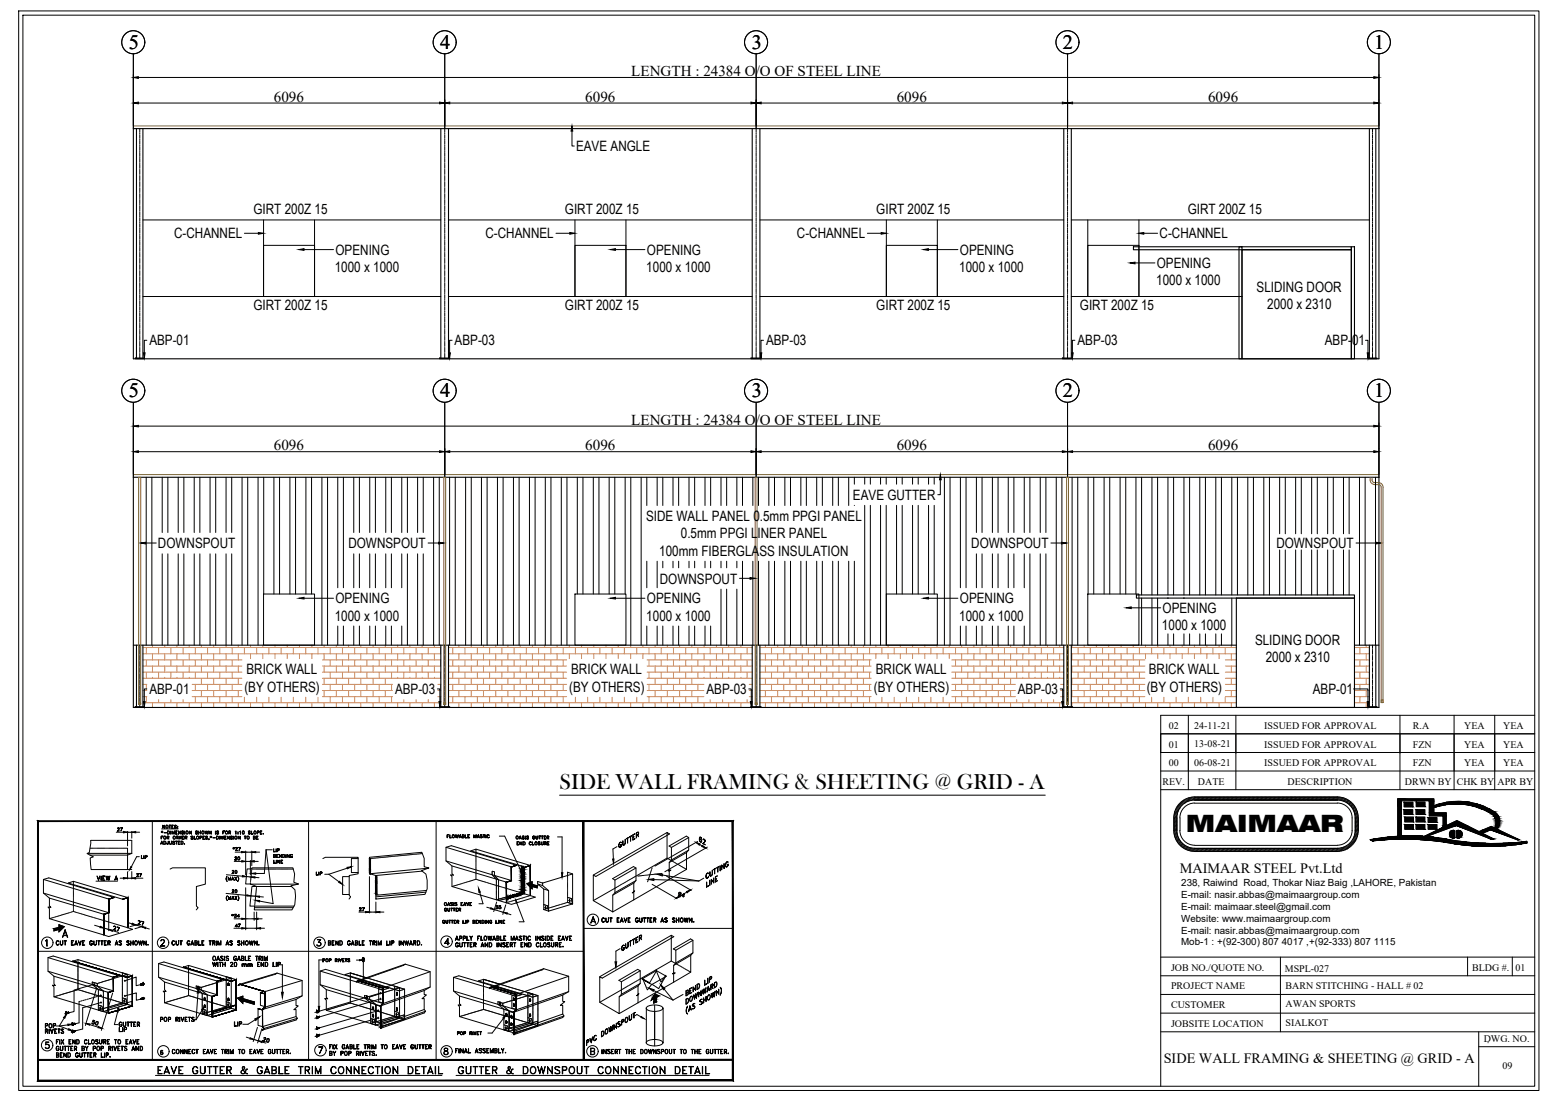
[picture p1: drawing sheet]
<svg xmlns="http://www.w3.org/2000/svg" width="420mm" height="297mm" viewBox="0 0 420 297" stroke-linecap="round" stroke-linejoin="round" font-family="sans-serif">
<defs><g id="words">
<text font-size="6.5" x="320" y="224.5">MAIMAAR</text>
<text font-size="6" x="151" y="213">SIDE WALL FRAMING &amp; SHEETING @ GRID - A</text>
<g font-size="5.5">
<text x="34.8" y="13.2">5</text>
<text x="118.8" y="13.2">4</text>
<text x="202.9" y="13.2">3</text>
<text x="286.9" y="13.2">2</text>
<text x="370.8" y="13.2">1</text>
<text x="34.8" y="107.2">5</text>
<text x="118.8" y="107.2">4</text>
<text x="202.9" y="107.2">3</text>
<text x="286.9" y="107.2">2</text>
<text x="370.8" y="107.2">1</text>
</g>
<text font-size="4.9" x="191.6" y="229.3" transform="rotate(-90 191.6 229.3)">62</text>
<g font-size="4.4">
<text x="182" y="243.4">94</text>
<text x="36.3" y="250.8">27</text>
<text x="29.6" y="252.6">27</text>
<text x="11.3" y="278.7">POP</text>
<text x="69.9" y="282.6">20</text>
</g>
<g font-size="4.1">
<text x="170.3" y="20.5">LENGTH : 24384 O/O OF STEEL LINE</text>
<text x="73.9" y="27.5">6096</text>
<text x="157.9" y="27.5">6096</text>
<text x="242" y="27.5">6096</text>
<text x="326" y="27.5">6096</text>
<text x="170.3" y="114.6">LENGTH : 24384 O/O OF STEEL LINE</text>
<text x="73.9" y="121.5">6096</text>
<text x="157.9" y="121.5">6096</text>
<text x="242" y="121.5">6096</text>
<text x="326" y="121.5">6096</text>
</g>
<g font-size="4">
<text x="62.4" y="251.5">47</text>
<text x="24" y="277.6">50</text>
</g>
<g font-size="3.9">
<text x="155.4" y="40.8">EAVE ANGLE</text>
<text x="68.4" y="57.7">GIRT 200Z 15</text>
<text x="152.4" y="57.7">GIRT 200Z 15</text>
<text x="236.5" y="57.7">GIRT 200Z 15</text>
<text x="320.5" y="57.7">GIRT 200Z 15</text>
<text x="47" y="64.3">C-CHANNEL</text>
<text x="131" y="64.3">C-CHANNEL</text>
<text x="215.1" y="64.3">C-CHANNEL</text>
<text x="312.9" y="64.3">C-CHANNEL</text>
<text x="90.6" y="68.7">OPENING</text>
<text x="174.6" y="68.7">OPENING</text>
<text x="259" y="68.7">OPENING</text>
<text x="90.3" y="73.3">1000 x 1000</text>
<text x="174.4" y="73.3">1000 x 1000</text>
<text x="258.9" y="73.3">1000 x 1000</text>
<text x="312" y="76.9">1000 x 1000</text>
<text x="312.2" y="72.4">OPENING</text>
<text x="68.4" y="83.8">GIRT 200Z 15</text>
<text x="152.4" y="83.8">GIRT 200Z 15</text>
<text x="236.5" y="83.8">GIRT 200Z 15</text>
<text x="291.4" y="83.8">GIRT 200Z 15</text>
<text x="339.1" y="78.7">SLIDING DOOR</text>
<text x="342" y="83.3">2000 x 2310</text>
<text x="40.3" y="93.2">ABP-01</text>
<text x="122.7" y="93.2">ABP-03</text>
<text x="206.7" y="93.2">ABP-03</text>
<text x="290.7" y="93.2">ABP-03</text>
<text x="357.5" y="93.2">ABP-01</text>
<text x="230.2" y="134.9">EAVE GUTTER</text>
<text x="174.3" y="140.6">SIDE WALL PANEL 0.5mm PPGI PANEL</text>
<text x="42.6" y="147.9">DOWNSPOUT</text>
<text x="94" y="147.9">DOWNSPOUT</text>
<text x="177.9" y="149.9">100mm FIBERGLASS INSULATION</text>
<text x="183.7" y="145.3">0.5mm PPGI LINER PANEL</text>
<text x="262.1" y="147.9">DOWNSPOUT</text>
<text x="344.4" y="147.9">DOWNSPOUT</text>
<text x="178.1" y="157.5">DOWNSPOUT</text>
<text x="90.3" y="167.4">1000 x 1000</text>
<text x="90.6" y="162.8">OPENING</text>
<text x="174.4" y="167.4">1000 x 1000</text>
<text x="174.6" y="162.8">OPENING</text>
<text x="258.9" y="167.4">1000 x 1000</text>
<text x="259" y="162.8">OPENING</text>
<text x="313.7" y="165.4">OPENING</text>
<text x="313.6" y="170">1000 x 1000</text>
<text x="338.7" y="174.1">SLIDING DOOR</text>
<text x="341.5" y="178.7">2000 x 2310</text>
<text x="66.5" y="181.9">BRICK WALL</text>
<text x="154.1" y="181.9">BRICK WALL</text>
<text x="236.3" y="181.9">BRICK WALL</text>
<text x="310" y="181.9">BRICK WALL</text>
<text x="40.3" y="187.2">ABP-01</text>
<text x="66" y="186.6">(BY OTHERS)</text>
<text x="106.6" y="187.2">ABP-03</text>
<text x="153.6" y="186.6">(BY OTHERS)</text>
<text x="190.6" y="187.2">ABP-03</text>
<text x="235.8" y="186.6">(BY OTHERS)</text>
<text x="274.7" y="187.2">ABP-03</text>
<text x="309.5" y="186.6">(BY OTHERS)</text>
<text x="354.2" y="187.2">ABP-01</text>
</g>
<g font-size="3.8">
<text x="318.3" y="235.5">MAIMAAR STEEL Pvt.Ltd</text>
<text x="314" y="286.9">SIDE WALL FRAMING &amp; SHEETING @ GRID - A</text>
</g>
<g font-size="3.5">
<text x="30.7" y="225.4">27</text>
<text x="62.1" y="230.7">*27</text>
<text x="62.4" y="233.2">20</text>
<text x="36" y="237.8">27</text>
<text x="61.7" y="236.7">20</text>
<text x="61.7" y="242">20</text>
<text x="61.7" y="248.7">*34</text>
<text x="96" y="246.9">27</text>
<text x="133" y="246.2">35</text>
</g>
<g font-size="2.7">
<text x="315.4" y="196.7">02</text>
<text x="322.2" y="196.6">24-11-21</text>
<text x="341.2" y="196.7">ISSUED FOR APPROVAL</text>
<text x="381.3" y="196.7">R.A</text>
<text x="395.1" y="196.7">YEA</text>
<text x="405.6" y="196.7">YEA</text>
<text x="315.4" y="201.7">01</text>
<text x="322.2" y="201.6">13-08-21</text>
<text x="341.2" y="201.7">ISSUED FOR APPROVAL</text>
<text x="381.3" y="201.7">FZN</text>
<text x="395.1" y="201.7">YEA</text>
<text x="405.6" y="201.7">YEA</text>
<text x="315.4" y="206.7">00</text>
<text x="322.2" y="206.7">06-08-21</text>
<text x="341.2" y="206.7">ISSUED FOR APPROVAL</text>
<text x="381.3" y="206.7">FZN</text>
<text x="395.1" y="206.7">YEA</text>
<text x="405.6" y="206.7">YEA</text>
<text x="313.7" y="211.7">REV.</text>
<text x="323.3" y="211.7">DATE</text>
<text x="347.4" y="211.7">DESCRIPTION</text>
<text x="379.1" y="211.7">DRWN BY</text>
<text x="393.1" y="211.7">CHK BY</text>
<text x="404.1" y="211.7">APR BY</text>
<text x="316" y="261.9">JOB NO./QUOTE NO.</text>
<text x="346.7" y="262.2">MSPL-027</text>
<text x="397.3" y="261.9">BLDG #.</text>
<text x="408.9" y="261.9">01</text>
<text x="316" y="266.9">PROJECT NAME</text>
<text x="346.9" y="266.8">BARN STITCHING - HALL # 02</text>
<text x="316" y="272">CUSTOMER</text>
<text x="346.9" y="271.8">AWAN SPORTS</text>
<text x="316" y="277">JOBSITE LOCATION</text>
<text x="346.9" y="276.8">SIALKOT</text>
<text x="400.4" y="281.1">DWG. NO.</text>
<text x="405.4" y="288.3">09</text>
</g>
<g font-size="2.6">
<text x="318.8" y="239">238, Raiwind Road, Thokar Niaz Baig ,LAHORE, Pakistan</text>
<text x="318.7" y="242.3">E-mail: nasir.abbas@maimaargroup.com</text>
<text x="318.7" y="245.5">E-mail: maimaar.steel@gmail.com</text>
<text x="318.7" y="248.7">Website: www.maimaargroup.com</text>
<text x="318.7" y="252">E-mail: nasir.abbas@maimaargroup.com</text>
<text x="318.7" y="255">Mob-1 : +(92-300) 807 4017 ,+(92-333) 807 1115</text>
</g>
</g></defs>
<!-- layer: TEXT -->
<g fill="none" stroke="#000" stroke-width=".27">
<path d="M151 214.5h131.1M25.9 237.7h5.8M26.2 236.3l.4 1 .4-1-.4 1.2zM27.3 236.3v1.2zM27.7 236.3h.6l-.5 .1v1l.5 .1h-.6zM27.8 236.9h.3h-.3M28.6 236.3l.3 1 .2-1 .3 1 .3-1-.3 1.2-.3-1-.2 1zM31 237.2h.7M31.1 237.1h.5M31.4 236.3l.4 1.2-.4-1-.5 1zM38.1 230.8l.1 .8h.4h-.5zM38.8 230.8l.1 .8z"/>
<path d="M39.2 230.8l.5 .2-.1 .2h-.4l.5-.2-.5-.2v.8zM43.4 227.5l.5 .1M43.5 225.6h.5h-.5v.8zM43.5 226h.3h-.3M43.6 226.9l.4 .9-.4-.7-.3 .7zM43.7 224.4v.3l.1-.2 .1 .1-.1-.4-.1 .2-.2-.1 .2 .1-.2 .2 .3-.2M44.2 226.9h.3a.44 .44 0 0 1 .3 .5 .44 .44 0 0 1-.3 .4h-.3zM44.2 224.6l.7 .1zM44.2 227h.3a.4 .4 0 0 1 .3 .4 .4 .4 0 0 1-.3 .3h-.3zM45.1 226l.4-.1v-.3h-.4v.8v-.8h.5l-.1 .4h-.4M45.3 224.2a.44 .44 0 0 1 .5 .4 .44 .44 0 0 1-.5 .4zM45.3 224.2l.3 .1a.42 .42 0 0 1-.1 .7h-.2"/>
<path d="M45.3 226l.3 .4-.2-.4M45.4 226.9v.7l-.2 .2-.2-.2 .3 .1zM45.7 226.9l.1 .6 .2 .2h.2l.1-.8-.1 .8h-.4zM46.1 224.2v.8zM46.4 224.2l.3 .7 .4-.7v.8l-.1-.6-.3 .6-.2-.6-.1 .6zM46.7 227l.5 .1h-.6l.5 .3v.3h-.5h.5l-.5-.5zM47.3 226.9l.6 .1zM47.5 224.2h.4h-.5v.8h.5h-.4M47.5 224.6h.2h-.2M47.5 225.6h.5zM47.6 227v.8v-.8M47.8 225.6v.8z"/>
<path d="M48.1 226.9l.5 .1zM48.1 226.9v.9M48.1 227.3h.3l-.3 .1M48.1 227.7l.5 .1zM48.2 224.2l.5 .7v-.7v.8l-.5-.7v.7zM48.3 225.6v.8zM48.3 226h.5M48.8 225.6l.1 .8zM48.9 226.9h.2a.47 .47 0 0 1 .3 .5 .47 .47 0 0 1-.3 .4h-.2zM48.9 227l.5 .1-.1 .6h-.4zM49 224.3h.6h-.6l.5 .4v.3l-.5-.1h.5zM49.1 225.6h.6z"/>
<path d="M49.1 226.4h.6h-.5M49.1 225.6v.8M49.2 226h.2h-.2M49.7 227.7h.1M49.8 224.2l.1 .8zM50 226l.4-.1v-.3h-.4l-.1 .8v-.8h.5v.4h-.4M50.2 226l.3 .4zM51.1 224.2l.5 .7v-.7v.8l-.5-.7v.7zM51.5 225.7h.6h-.5l.5 .4-.1 .3-.5-.1h.6zM52.4 225.6v.8h.4h-.4zM52.7 224.3h.6h-.5l.5 .4v.3l-.6-.1h.6zM53.6 224.2v.8z"/>
<path d="M53.6 224.6h.5M54 226h.3l.1-.4h-.4l-.1 .8v-.8h.5l-.1 .4h-.3M54.1 224.2v.8zM54.7 225.6h.5h-.4v.8h.4h-.5zM54.8 226h.2h-.2M55.3 224.2l.2 .7 .2-.7 .2 .7 .3-.7-.3 .8-.2-.7-.2 .7zM55.5 225.7h.5h-.5l.5 .6h-.5a.25 .25 0 0 0 .3 .1 .25 .25 0 0 0 .1-.4zM56.3 226.3h.1M56.4 224.2l.5 .7 .1-.7v.8l-.6-.7v.7zM56.4 226.4h.1M56.4 226.4l-.1 .2M56.4 226.4v.1"/>
<path d="M56.9 225.8h.1M56.9 225.7v.1M56.9 225.7l-.2 .3 .2-.2-.2-.2h.5l-.3 .2 .3 .2-.3-.2v.2v-.2M57.4 226h.7zM58.1 224.2l.1 .8zM58.4 225.6h.3a.44 .44 0 0 1 .3 .4 .44 .44 0 0 1-.3 .4h-.3zM58.5 225.6l.3 .1a.43 .43 0 0 1 .1 .5 .43 .43 0 0 1-.4 .2zM58.5 224.2l.5 .1h-.5v.2l.5 .2-.1 .3h-.4l.5-.1-.5-.4zM59.3 225.6v.8zM59.6 225.6l.3 .7 .3-.7v.8v-.7l-.3 .7-.3-.7v.7zM60.1 224.2h.5h-.4v.8zM60.2 224.6h.2h-.2"/>
<path d="M60.6 225.6h.4h-.4v.8h.4h-.4zM60.6 226h.3h-.3M61.3 225.6l.5 .7 .1-.7v.8l-.5-.7-.1 .7zM61.8 224.6h.4v-.3l-.4-.1-.1 .8v-.8h.5v.4h-.4M62 224.6l.2 .4zM62.2 225.7h.5h-.5l.5 .6h-.5a.25 .25 0 0 0 .3 .1 .25 .25 0 0 0 .1-.4zM63 225.6l.1 .8zM63.5 224.4l.2-.2v.8l-.1-.7zM64.2 224.5h.1M64.2 224.9h.1M64.3 225.6l.5 .7v-.7v.8l-.5-.7v.7zM64.7 224.4l.2-.2v.8v-.7z"/>
<path d="M65.5 224.9h.3M65.8 224.2v.8M65.8 224.3l-.4 .1 .1 .6M65.9 225.6h.5zM66.1 225.6v.8l.1-.8M67 224.3h.6h-.5l.4 .4v.3l-.5-.1h.5zM67.9 224.2v.8h.4h-.4zM68.4 226l.4-.1v-.3h-.4v.8l.4-.1v-.3h-.4M68.7 226l.2 .3-.5 .1v-.8h.5l-.2 .4M69.2 225.6h.5h-.5v.8h.5h-.5zM69.2 226h.3h-.3M69.5 224.6h.4v-.3l-.4-.1-.1 .8v-.8l.5 .1v.3h-.4"/>
<path d="M70.2 224.2h.5h-.4v.8h.4h-.5zM70.3 224.6h.2h-.2M71 224.9h.1M73.8 230.5l.5 .1-.1 .4 .1 .3h-.5zM73.8 229l.1 .8h.4h-.5zM73.9 230.5l.4 .1v.3h-.4l.4 .1v.3h-.4zM73.9 232.1v.8h.5h-.5zM74.5 229v.8zM74.5 232.1l.1 .8zM74.6 230.5h.5h-.4v.8h.4h-.5zM74.7 230.9l.2 .1zM74.9 229l.5 .1-.1 .2-.4 .1 .5-.1-.1-.2-.4-.1v.8z"/>
<path d="M74.9 232.1l.5 .7 .1-.7v.8l-.5-.8-.1 .8zM75.4 230.5l.5 .8v-.8v.8l-.5-.7v.7zM75.8 232.1h.5zM75.8 232.9h.5h-.4M75.8 232.1v.8M75.9 232.4h.2l-.2 .1M76.3 230.5h.3a.44 .44 0 0 1 .2 .4 .44 .44 0 0 1-.2 .4h-.3zM76.3 230.5a.43 .43 0 0 1 .5 .3 .43 .43 0 0 1-.1 .5h-.4M77.1 230.5l.1 .8zM77.5 230.5l.5 .8 .1-.8v.8l-.6-.7v.7zM78.4 230.6l.4-.1 .1 .2-.2-.2a.38 .38 0 0 0-.4 .5 .38 .38 0 0 0 .6 .3l-.2-.3 .2 .2a.31 .31 0 0 1-.3 .1 .31 .31 0 0 1-.3-.3zM85.3 235.2l.1 .8 .5 .1h-.6z"/>
<path d="M86 235.2l.1 .9zM86.4 235.6h.4v-.3h-.4v.8v-.9l.5 .1-.1 .3-.4 .1M120.7 225.2h.4h-.4v.8zM120.7 225.6h.2l-.2 .1M121.4 225.2v.8h.4h-.4zM122.9 225.2l.2 .7 .2-.7 .2 .7 .2-.7-.2 .8-.2-.7-.2 .7zM124 225.8h.4M124 225.8h.5M124.2 225.2l.3 .8-.3-.7-.3 .7zM124.8 225.6h.4v-.3l-.4-.1v.8h.4v-.3h-.4M125.1 225.6l.2 .4h-.5v-.8l.5 .1-.2 .4M125.6 225.2v.8h.5h-.5z"/>
<path d="M126.2 225.2h.5h-.4v.8h.4h-.5zM126.3 225.6h.2l-.2 .1M127.8 225.2l.4 .7 .3-.7v.8l-.1-.6-.2 .6-.3-.6-.1 .6zM128.8 225.8h.5M128.9 225.8h.3M129.1 225.2l.3 .8-.3-.7-.4 .7zM129.6 225.3h.5h-.5l.5 .6h-.5a.24 .24 0 0 0 .3 .1 .24 .24 0 0 0 .1-.3zM130.3 225.2h.6zM130.6 225.2v.8zM131.1 225.2v.8zM131.5 225.3l.3-.1 .2 .2a.34 .34 0 0 0-.5 0 .34 .34 0 0 0 0 .5 .34 .34 0 0 0 .5-.1 .38 .38 0 0 1-.6 .1 .38 .38 0 0 1 .1-.6zM139.5 227.1h.5h-.4v.8l.4 .1h-.5z"/>
<path d="M139.6 227.5l.2 .1zM140.2 226.2h.4M140.2 226.1h.4M140.3 227.1l.5 .8v-.8v.9l-.5-.8v.8zM140.4 225.5l.3 .9-.3-.7-.3 .7zM140.9 225.7l.5-.1-.4 .1 .4 .3a.27 .27 0 0 1-.1 .4 .27 .27 0 0 1-.4-.1 .25 .25 0 0 0 .4 0 .25 .25 0 0 0 .1-.3zM141.1 227.1h.3a.45 .45 0 0 1 .3 .4 .45 .45 0 0 1-.3 .5h-.3zM141.2 227.1a.43 .43 0 0 1 .5 .2 .43 .43 0 0 1-.1 .6h-.4zM141.8 225.5v.9zM142.1 225.7l.5-.1-.5 .1 .5 .3v.3h-.5h.5zM142.9 227.2l.3-.1 .2 .2-.1-.1a.37 .37 0 0 0-.5 .4 .37 .37 0 0 0 .5 .3l.1-.1a.31 .31 0 0 1-.4 .1 .31 .31 0 0 1-.2-.2zM143.7 227.1v.8l.4 .1h-.4z"/>
<path d="M143.8 225.7l.2-.2 .3 .2h-.5a.4 .4 0 0 0 0 .4 .4 .4 0 0 0 .3 .2l.2-.1-.2-.2 .2 .2a.3 .3 0 0 1-.3 .2 .3 .3 0 0 1-.3-.4zM144.6 225.5l.2 .8h.3l.1-.8-.2 .8h-.3zM145.2 227.2h.6h-.6l.6 .7h-.6h.5zM145.4 225.5l.5 .1zM145.6 225.6l.1 .8zM146.1 227.1v.6l.2 .2h.2l.1-.8v.8h-.5zM146.1 225.5l.5 .1zM146.3 225.6v.8zM146.9 225.6l.4-.1h-.4v.9h.4l-.4-.1M146.9 225.9l.2 .1zM146.9 227.1l.5 .2v.2l-.4 .1 .4-.2v-.2l-.4-.1v.9zM147.2 227.6l.2 .4-.2-.4"/>
<path d="M147.6 225.5l.5 .2-.1 .2-.3 .1 .4-.2-.4-.2v.8zM147.7 227.1h.5h-.5v.9h.5l-.5-.1M147.7 227.5l.3 .1zM147.8 226l.3 .4-.2-.4M167.3 227.3l.3-.1v.2a.44 .44 0 0 0-.5 0 .44 .44 0 0 0-.1 .6l.1 .5a.39 .39 0 0 0 .5-.1 .39 .39 0 0 0 0-.5l-.1 .1 .2-.2a.49 .49 0 0 1-.1 .6 .49 .49 0 0 1-.6 .1v-.7zM168.1 226.9v1.1h.3l.3-.6v-1v1.3l-.5 .4zM169 226.3l.7-.4zM169.4 226.1l-.1 1.4v-1.3M169.8 225.8l.7-.4zM170.2 225.7v1.3l-.1-1.3M170.8 225.2l.6-.3-.6 .4v1.3l.6-.3-.6 .3zM170.8 225.9l.3-.2-.3 .3"/>
<path d="M171.7 224.7l.4-.2 .2 .1v.5l-.6 .3 .6-.4v-.4l-.6 .2v1.3zM172 225.3l.3 .4zM190.7 235.7l.3-.2 .1 .1a.76 .76 0 0 0-.5 .6 .76 .76 0 0 0 .2 .7l.4-.5a.36 .36 0 0 1-.2 .5 .36 .36 0 0 1-.5-.3zM190.7 237.9v1.3l.6-.3-.6 .4zM191.6 235.1l.1 1.2 .5-.3v-1.2v1.2l-.3 .4-.3-.2zM191.6 237.4l-.1 1.4zM191.9 237.2l.7 .8v-1.2v1.4l-.6-.8v1.2zM192.5 234.6l.7-.4zM192.9 234.5v1.3l-.1-1.3M193 236.6l.6-.4-.5 .4v1.3l.5-.3-.6 .4zM193.1 237.2l.3-.1-.3 .2M193.4 234.1l.6-.3z"/>
<path d="M193.7 234v1.3zM194.3 233.6l.1 1.3zM194.7 233.3l.7 .8v-1.2v1.4l-.6-.8v1.2zM196 232.6l.3-.2 .2 .2a.64 .64 0 0 0-.7 .4 .64 .64 0 0 0 .1 .7 .4 .4 0 0 0 .5 0 .4 .4 0 0 0 .1-.5h-.2l.2-.1v.4l-.5 .4a.8 .8 0 0 1 0-1.3zM12.3 253.8l.4-.3v1.8l-.1-1.7zM15.3 253.9l.4-.1 .2 .3a.38 .38 0 0 0-.4-.2 .38 .38 0 0 0-.3 .3v.3a.38 .38 0 0 0 .3 .4 .38 .38 0 0 0 .4-.2 .39 .39 0 0 1-.4 .3 .39 .39 0 0 1-.3-.5zM16.3 253.8v1l.3 .1 .2-.1 .2-1v.9l-.4 .3-.3-.2zM17 252.4h1.1M17.1 252.3h.9M17.3 253.8l.6 .1zM17.6 253.9v1.1v-1.1M17.6 250.8l.7 2.1-.7-1.8-.8 1.8z"/>
<path d="M19.3 253.9l.6-.1h-.6v1.2h.6l-.6-.1M19.3 254.4h.3h-.3M20.2 254.7h.6M20.5 253.8l.5 1.2-.5-1-.3 1zM21.1 253.8l.4 1 .4-1-.4 1.2zM22.2 253.8h.7l-.6 .1v1l.6 .1h-.7zM22.3 254.4h.3h-.3M24.4 253.9l.3-.1 .3 .3a.38 .38 0 0 0-.5-.2 .38 .38 0 0 0-.2 .3l.2 .7 .4-.2-.2-.2h.3a.4 .4 0 0 1-.4 .5 .4 .4 0 0 1-.4-.5zM25.3 253.8l.1 1 .2 .1 .4-.2v-.9v1l-.3 .2-.3-.2zM26.3 253.8l.7 .1zM26.6 253.9l.1 1.1zM27.2 253.8l.7 .1z"/>
<path d="M27.5 253.9v1.1v-1.1M28.2 253.8v1.2h.5l-.5-.1v-1M28.2 254.4h.3h-.3M29.2 254.4l.4-.1v-.4h-.4l-.1 1.1v-1.2l.6 .1v.4l-.5 .1M29.4 254.4l.4 .6-.3-.6M31.2 254.7h.6M31.5 253.8l.4 1.2-.4-1-.4 1zM32.2 253.9l.6 .1a.32 .32 0 0 0-.4-.2 .32 .32 0 0 0-.2 .4l.5 .2a.36 .36 0 0 1 0 .6 .36 .36 0 0 1-.6-.2 .32 .32 0 0 0 .5 .1 .32 .32 0 0 0 .1-.4l-.5-.3zM34.3 253.9l.6 .1h-.7l.1 .2 .5 .2 .1 .4-.3 .2-.4-.2 .6 .1a.54 .54 0 0 0-.6-.7zM35.3 253.8v1.2zM35.3 254.4h.6M35.9 253.8v1.2z"/>
<path d="M36.5 253.9a.54 .54 0 0 1 .6 .5 .54 .54 0 0 1-.6 .5l-.2-.4zM37.4 253.8l.3 1 .2-1 .3 1 .3-1-.3 1.2-.3-1-.2 1zM38.8 253.8l.6 1 .1-1v1.2l-.7-1v1zM39.9 254.9h.1zM39.9 254.9h.1M43.4 255.2l1.1 .1h-1.2l1-1.3-.2-.4-.7 .2 .2-.2 .5-.1 .3 .5-1 1.3M46.5 254l.4-.2 .3 .3a.38 .38 0 0 0-.5-.2 .38 .38 0 0 0-.3 .3v.3a.38 .38 0 0 0 .3 .4 .38 .38 0 0 0 .5-.2 .39 .39 0 0 1-.5 .3 .39 .39 0 0 1-.3-.5zM47.5 253.8v.9l.3 .2 .3-.1 .1-1v1l-.3 .2-.4-.2zM48.5 253.8l.7 .1zM48.8 253.9l.1 1.1zM50.7 253.9h.4l.1 .2a.35 .35 0 0 0-.4-.2 .35 .35 0 0 0-.3 .3v.3a.32 .32 0 0 0 .4 .4 .32 .32 0 0 0 .3-.4h-.2h.2v.2a.39 .39 0 0 1-.4 .3 .39 .39 0 0 1-.3-.5zM51.6 254.7h.6"/>
<path d="M51.9 253.8l.4 1.2-.4-1-.4 1zM52.7 254.4l.5-.1v-.4h-.5v1h.5v-.4l-.5-.1M53 254.4l.3 .2-.1 .3-.6 .1v-1.2l.6 .1v.4l-.2 .1M53.6 253.8v1.1l.6 .1h-.6zM54.5 253.9l.6-.1h-.6v1.2h.6l-.6-.1M54.5 254.4h.3h-.3M56.4 253.8l.6 .1zM56.7 253.9v1.1v-1.1M57.4 259.6l.3 1 .2-1 .3 1 .3-1-.3 1.2-.3-1-.2 1zM57.4 254.4l.5-.1v-.4h-.5l-.1 1.1v-1.2l.7 .1v.4l-.6 .1M57.5 258.1a.45 .45 0 0 1 .6 0 .45 .45 0 0 1 .1 .6 .45 .45 0 0 1-.6 .4 .45 .45 0 0 1-.2-.7zM57.6 258.1a.47 .47 0 0 1 .6 .5 .47 .47 0 0 1-.6 .4l-.2-.3z"/>
<path d="M57.6 254.4l.4 .6-.3-.6M58.3 253.8l.1 1.2zM58.5 258.9h.7M58.6 258.8h.5M58.8 259.6v1.2zM58.8 253.8l.4 1 .4-1v1.2v-.9l-.4 .9-.4-.9v.9zM58.9 258l.4 1.2-.4-1.1-.4 1.1zM59.1 259.6l.7 .1zM59.4 259.7v1.1l.1-1.1M59.6 258l.6 .1-.4-.1-.2 .3a.64 .64 0 0 1 .5 .8l-.6-.1h.7l-.1-.3-.5-.3zM60.1 259.6v1.2zM60.6 258v1.2z"/>
<path d="M60.7 259.6l.1 1.2zM61 254.7h.7M61.1 258l.6 .1h-.7l.6 .6v.4l-.6-.1h.6v-.3l-.5-.3zM61.4 253.8l.4 1.2-.4-1-.4 1zM62.1 253.9l.6 .1-.4-.1-.2 .2a.64 .64 0 0 1 .5 .8l-.6-.1 .6 .1a.54 .54 0 0 0-.5-.7zM62.3 259.7l.4-.1 .2 .4-.7 .7 .7 .1h-.7l.6-.8-.1-.3-.5 .2zM63.2 258h.5l.1 .3-.3-.3a.51 .51 0 0 0-.4 .6 .51 .51 0 0 0 .6 .4l.1-.3-.3-.1h.3a.4 .4 0 0 1-.4 .6 .4 .4 0 0 1-.4-.5zM63.3 259.7l.2-.1a.56 .56 0 0 1 .4 .6 .56 .56 0 0 1-.6 .5zM63.3 259.7h.5M63.4 259.7l-.2 .4 .2 .6M63.7 259.7v1M64.1 258.9h.7"/>
<path d="M64.2 253.9l.6 .1-.5-.1-.2 .2a.57 .57 0 0 1 .5 .3 .57 .57 0 0 1 0 .6l-.5-.2 .6 .1a.54 .54 0 0 0-.6-.7zM64.2 258.8h.5M64.5 258l.4 1.2-.4-1.1-.4 1.1zM65.2 258l.6 .1v.4l-.2 .1M65.2 253.8v1.2zM65.2 258v1.2M65.2 258l.6 .2-.1 .3h-.5M65.2 258.6l.6 .2-.2 .3h-.4M65.2 254.4h.6M65.3 260l.1 .8zM65.6 258.5l.2 .1v.4l-.6 .2M65.8 253.8v1.2z"/>
<path d="M66.2 258v1.1l.6 .1h-.6zM66.4 253.9a.53 .53 0 0 1 .6 .5 .53 .53 0 0 1-.6 .5l-.2-.4zM66.9 260v.8zM67 258h.6h-.5v1.1l.5 .1h-.6zM67.1 258.5h.3l-.3 .1M67.3 253.8l.3 1 .2-1 .3 1 .3-1-.3 1.2-.3-1-.2 1zM68.7 253.8l.6 1 .1-1v1.2l-.7-1v1zM69 258h.6zM69.3 258v1.2zM69.5 259.6h.6l-.5 .1v1l.5 .1h-.6zM69.8 254.9l.1 .1zM69.8 254.9h.1"/>
<path d="M69.9 258.5h.5v-.4l-.5-.1v1.2v-1.2l.7 .2-.2 .3-.5 .1M70.2 258.6l.4 .6-.4-.6M70.4 259.6l.7 1 .1-1v1.2l-.7-1-.1 1zM70.9 258l.1 1.2zM71.4 258l.4 1 .4-1v1.2l-.1-.9-.3 .9-.4-.9v.9zM71.5 259.6h.4a.64 .64 0 0 1 .4 .6 .64 .64 0 0 1-.4 .6h-.4zM71.6 259.7a.53 .53 0 0 1 .6 .5 .53 .53 0 0 1-.6 .5zM73.7 259.6v1.1l.6 .1h-.6zM74.5 259.6l.1 1.2zM85.6 255l.2 .2M86 254.2a.59 .59 0 0 1 .6 .4 .59 .59 0 0 1-.4 .7 .59 .59 0 0 1-.7-.4l.1 .2a.65 .65 0 0 0 1-.3M86.2 254.2l.4 .5-.4 .5"/>
<path d="M86.5 253.6l-.9-.1h1l-.6 .7M86.5 253.5l-.6 .7 .5 .1 .2 .3M87.2 258.6v.9v-.8M87.2 258.6l.5 .2-.1 .3h-.4M87.2 258.7l.4 .1v.2l-.4 .1M88.7 254.4l.5-.1v-.4h-.5v1h.5v-.4l-.5-.1M88.9 259.1l.4-.1v-.3h-.4l-.1 .8v-.9l.5 .1v.4h-.4M89 254.4l.3 .2-.1 .3-.6 .1v-1.2l.6 .1v.4l-.2 .1M89.6 253.8h.6l-.5 .1v1l.5 .1h-.6zM89.7 254.4h.3h-.3M90.5 259.1l.4-.1v-.3h-.4v.8v-.9l.4 .1v.4h-.4M90.6 253.8l.6 1 .1-1v1.2l-.7-1v1z"/>
<path d="M90.7 259.1l.3 .4zM91.3 258.6v.9zM91.6 258.6l.3 .8 .3-.8-.3 .9zM91.7 253.8a.61 .61 0 0 1 .7 .6 .61 .61 0 0 1-.7 .6zM91.7 253.9a.53 .53 0 0 1 .6 .5 .53 .53 0 0 1-.6 .5zM92.4 258.6l.5 .1zM92.4 258.6v.9M92.5 259.1h.2h-.2M92.5 259.4l.4 .1zM93.1 258.6l.5 .1zM93.3 258.7l.1 .8zM93.8 258.8h.6h-.5l.5 .4-.1 .2h-.5h.6z"/>
<path d="M93.9 254l.4-.2 .2 .3a.38 .38 0 0 0-.4-.2 .38 .38 0 0 0-.3 .3l.3 .7 .3-.1v-.3h-.1h.2a.4 .4 0 0 1-.3 .5 .4 .4 0 0 1-.4-.5zM94.9 254.7h.6M95.2 253.8l.4 1.2-.4-1-.4 1zM95.9 254.4l.5-.1v-.4h-.5v1h.5v-.4l-.5-.1M96.3 254.4l.2 .2v.3l-.6 .1v-1.2l.6 .1v.4l-.2 .1M96.9 253.8v1.1l.6 .1h-.6zM97.7 253.8h.6l-.5 .1v1l.5 .1h-.6zM97.8 254.4h.3h-.3M99.7 253.8l.6 .1zM99.9 253.9l.1 1.1zM100.7 254.4l.5-.1v-.4h-.5l-.1 1.1v-1.2l.6 .1v.5h-.5M100.9 254.4l.4 .6-.3-.6"/>
<path d="M101.6 253.8l.1 1.2zM102.1 253.8l.4 1 .4-1v1.2l-.1-.9-.3 .9-.4-.9v.9zM104.4 253.8v1.1l.5 .1h-.5zM105.2 253.8v1.2zM105.7 254.4l.5-.1v-.4h-.5v1.1v-1.2l.6 .1-.1 .5h-.5M107.7 253.8l.1 1.2zM108.2 253.8l.6 1 .1-1v1.2l-.7-1v1zM109.2 253.8l.3 1 .2-1 .3 1 .3-1-.3 1.2-.3-1-.2 1zM110.6 254.7h.6M110.9 253.8l.4 1.2-.4-1-.4 1zM111.6 254.4l.5-.1v-.4h-.5v1.1v-1.2l.6 .1-.1 .5h-.5M111.9 254.4l.3 .6-.3-.6"/>
<path d="M112.6 253.8a.6 .6 0 0 1 .7 .6 .6 .6 0 0 1-.7 .6zM112.6 253.9a.53 .53 0 0 1 .7 .5 .53 .53 0 0 1-.7 .5zM113.7 254.9v.1zM113.7 254.9h.1M119.5 248.4l.3-.1 .2 .2a.26 .26 0 0 0-.3-.2 .26 .26 0 0 0-.2 .3v.2a.25 .25 0 0 0 .2 .3 .25 .25 0 0 0 .3-.3h-.2h.2a.3 .3 0 0 1-.3 .3 .3 .3 0 0 1-.3-.3zM120 245.1l.5 .1-.4-.1a.42 .42 0 0 0-.1 .4 .42 .42 0 0 0 .3 .3l.2-.2-.2-.1h.2a.3 .3 0 0 1-.2 .3 .3 .3 0 0 1-.4-.3zM120.1 254.5h1.1h-1.2l.9-1.4v1.9l-.1-1.6-.7 1.1M120.3 248.3l.2 .8 .3-.1 .1-.7-.2 .8-.3-.1zM120.8 245l.2 .8 .3-.1 .1-.7-.2 .8-.3-.1zM120.8 244.1h.5M120.9 244.1h.3M121.1 243.5l.3 .8-.3-.7-.4 .7z"/>
<path d="M121.1 248.3h.5zM121.3 248.3v.8l.1-.8M121.6 245l.5 .1zM121.7 243.5l.4 .1h-.5l.4 .3a.27 .27 0 0 1 0 .4 .27 .27 0 0 1-.4-.1 .25 .25 0 0 0 .3 .1 .25 .25 0 0 0 .1-.3l-.4-.3zM121.8 248.3h.5zM121.8 245.1v.7l.1-.7M122 248.3v.8v-.8M122.3 245l.5 .1zM122.4 243.5l.1 .8zM122.5 245.1v.7l.1-.7M122.6 248.3h.4h-.4v.8h.4h-.4M122.6 248.7h.2h-.2"/>
<path d="M122.7 243.6h.6l-.4-.1-.1 .2a.45 .45 0 0 1 .4 .6l-.5-.1h.6zM123 253.4h.6M123 254.5l.4-.2 .3 .3a.38 .38 0 0 0-.4-.2 .38 .38 0 0 0-.3 .3l.2 .7 .4-.1 .1-.3h-.3h.3a.39 .39 0 0 1-.4 .5 .39 .39 0 0 1-.4-.5zM123 253.4h.5M123.1 245h.4l-.4 .1v.7h.4h-.4zM123.1 245.4h.2h-.2M123.3 252.5l.4 1.2-.4-1-.4 1zM123.4 248.7h.3v-.3l-.3-.1-.1 .8v-.8l.5 .1-.1 .3h-.3M123.5 248.7l.3 .4-.2-.4M123.9 245.4l.3-.1v-.2h-.3l-.1 .7v-.8l.5 .1-.1 .3h-.3M124 252.5l.6 .3-.1 .3h-.5l.6-.2-.1-.3h-.5v1.1zM124 245.4l.3 .4z"/>
<path d="M124 254.3l.1 .9 .2 .2 .4-.1 .1-1-.2 1.1-.5-.1zM124.4 243.5h.5h-.4v.8h.4h-.5zM124.5 243.9h.2zM124.9 248.3l.1 .8h.4h-.5zM125 252.5h.4l.2 .3v.3h-.5l.5-.2v-.3h-.5v1.1zM125.1 254.3l.6 .1zM125.2 244.1h.4M125.3 254.4v1.1l.1-1.1M125.4 243.5l.3 .8-.3-.7-.3 .7zM125.6 248.3l.1 .8zM125.9 243.5l.3 .7 .3-.7-.3 .8zM125.9 254.3l.7 .1z"/>
<path d="M126 252.5v1.1l.6 .1h-.6zM126 248.7h.4v-.4h-.4v.8v-.8h.4v.4h-.4M126.2 254.4v1.1l.1-1.1M126.8 243.5h.5h-.5v.8h.5h-.5zM126.8 243.9h.2zM126.9 254.3l.6 .1zM126.9 254.3v1.2h.6l-.6-.1M126.9 254.9h.3h-.3M127.1 253.1l.4-.6-.3 .6v.6l-.5-1.2 .5 .6M127.7 248.7h.4v-.3l-.4-.1v.8l.4-.1v-.2l-.4-.1M127.9 254.9l.5-.1v-.4h-.5l-.1 1.1v-1.2l.6 .1v.5h-.5M127.9 248.7l.2 .3-.5 .1v-.8l.5 .1-.2 .3"/>
<path d="M128.1 254.9l.4 .6-.3-.6M128.5 248.3h.4h-.5v.8h.5h-.4M128.5 248.7h.2h-.2M128.9 252.5h.6l-.6 .1v1.1zM128.9 253.1h.3zM129.2 248.3l.5 .7 .1-.7v.8l-.6-.7v.7zM129.8 252.5v1.1l.6 .1h-.6zM129.9 255.2h.6M130 255.2h.4M130.1 248.3a.44 .44 0 0 1 .5 .4 .44 .44 0 0 1-.5 .4zM130.1 248.3l.4 .1a.42 .42 0 0 1-.2 .7h-.2M130.2 254.3l.4 1.2-.4-1-.4 1z"/>
<path d="M130.9 248.3v.8zM130.9 254.3l.7 1v-1v1.2l-.7-1v1zM131.3 248.3l.5 .7v-.7v.8l-.5-.7v.7zM131.7 252.5l.3 1 .2-1 .3 1 .3-1-.3 1.2-.3-1-.2 1zM132 254.3h.4a.64 .64 0 0 1 .3 .6 .64 .64 0 0 1-.3 .6h-.4zM132 254.4h.4a.56 .56 0 0 1 .3 .6 .56 .56 0 0 1-.7 .4M132.2 248.4l.3-.1 .2 .2-.2-.2a.38 .38 0 0 0-.3 .4 .38 .38 0 0 0 .3 .4l.2-.2-.2-.1h.2a.3 .3 0 0 1-.3 .3 .3 .3 0 0 1-.3-.3zM133.1 253.4h.5M133.4 252.5l.4 1.2-.4-1-.5 1zM133.8 248.3l.1 .8h.4h-.5zM134.1 252.5l.6 .1v.5h-.2l.2 .2-.1 .3-.5 .1zM134.1 252.6h.5v.5h-.5l.5 .1v.4h-.5z"/>
<path d="M134.1 254.3l.1 1.2zM134.5 249.1v-.8v.8M134.6 254.3l.6 1 .1-1v1.2l-.7-1v1zM134.9 248.3l.5 .7v-.7v.8l-.5-.7v.7zM135 252.5l.1 1.1 .6 .1h-.7zM135.7 254.4l.7 .1-.5-.1-.2 .2a.64 .64 0 0 1 .5 .8l-.6-.1 .6 .1a.54 .54 0 0 0-.5-.7zM135.8 248.3h.4h-.4v.8h.4h-.4zM135.8 248.7h.2h-.2M135.9 252.5h.6l-.5 .1v1l.5 .1h-.6zM136 253.1h.3zM136.7 254.3h.6l-.6 .1v1l.6 .1h-.6zM136.7 254.9h.3h-.3"/>
<path d="M137.7 254.9l.5-.1v-.4h-.5v1.1v-1.2l.6 .1-.1 .5h-.5M137.9 252.5l.4 1 .4-1v1.2v-.9l-.4 .9-.3-.9-.1 .9zM138 254.9l.3 .6-.3-.6M138.6 254.3l.6 .1zM138.9 254.4v1.1v-1.1M139.1 253.4h.6M139.2 253.4h.5M139.4 252.5l.5 1.2-.5-1-.4 1zM140.2 252.6l.6 .1h-.6v.2l.5 .2 .1 .4-.3 .2-.4-.2 .6 .1a.54 .54 0 0 0-.5-.7zM140.6 254.3h.6l-.6 .1v1l.6 .1h-.6zM140.6 254.9h.3h-.3M141.1 252.5l.6 .1z"/>
<path d="M141.4 252.6v1.1v-1.1M141.5 254.3l.7 1v-1v1.2l-.6-1-.1 1zM142 252.5l.1 1.2zM142.6 252.6h.4l.2 .2a.38 .38 0 0 0-.5-.2 .38 .38 0 0 0-.2 .4v.3a.38 .38 0 0 0 .2 .3 .38 .38 0 0 0 .5-.2 .39 .39 0 0 1-.5 .3 .39 .39 0 0 1-.3-.4zM142.6 254.3h.4a.64 .64 0 0 1 .4 .6 .64 .64 0 0 1-.4 .6h-.4zM142.7 254.4h.3a.56 .56 0 0 1 .3 .6 .56 .56 0 0 1-.6 .4zM144.6 252.5l.1 1.2zM144.9 254.4l.3-.1 .3 .3a.38 .38 0 0 0-.5-.2 .38 .38 0 0 0-.3 .3v.3a.38 .38 0 0 0 .3 .4 .38 .38 0 0 0 .5-.2 .39 .39 0 0 1-.5 .3 .39 .39 0 0 1-.3-.5zM145 252.5l.7 1 .1-1v1.2l-.7-1-.1 1zM145.8 254.3l.1 1.1 .5 .1h-.6zM146.2 252.6l.6 .1-.5-.1-.2 .2a.64 .64 0 0 1 .6 .8l-.6-.1 .6 .1a.54 .54 0 0 0-.6-.7zM147.2 252.5v1.2z"/>
<path d="M147.6 252.5a.58 .58 0 0 1 .7 .6 .58 .58 0 0 1-.7 .6zM147.7 252.6a.53 .53 0 0 1 .6 .5 .53 .53 0 0 1-.6 .5zM147.8 254.4l.6 .1a.32 .32 0 0 0-.4-.1 .32 .32 0 0 0-.2 .3l.5 .2a.35 .35 0 0 1 0 .6 .35 .35 0 0 1-.6-.2 .31 .31 0 0 0 .5 .1 .31 .31 0 0 0 .1-.4l-.5-.3zM148.7 252.6l.6-.1h-.6v1.2M148.7 253.1h.3zM148.7 253.6l.6 .1zM148.8 254.3v.9l.3 .2 .3-.1 .1-1-.1 1.1-.6-.1zM149.9 254.9l.6-.1v-.4h-.6v1.1v-1.2l.6 .1v.5h-.6M150.2 254.9l.3 .6-.3-.6M150.7 252.5h.6l-.6 .1v1l.6 .1h-.6zM150.7 253.1h.3zM150.9 254.3h.6l-.5 .1v1l.5 .1h-.6z"/>
<path d="M151 254.9h.3h-.3M151.6 253.4h.6M151.7 253.4h.5M151.9 255.3l.1 .2zM151.9 255.4h.1M151.9 252.5l.5 1.2-.5-1-.3 1zM152.5 252.5l.5 1 .3-1-.3 1.2zM153.7 252.6l.6-.1h-.6v1.2M153.7 253.1h.3zM153.7 253.6l.6 .1zM159.6 248.7h1M159.6 248.6h.9"/>
<path d="M160.1 247.3l.6 1.8-.6-1.5-.7 1.5zM162.6 247.7l.3-.1 .3 .3-.2-.1a.47 .47 0 0 0-.6 .5 .47 .47 0 0 0 .7 .4l.1-.2a.39 .39 0 0 1-.5 .3 .39 .39 0 0 1-.3-.4zM163.5 247.6v.9l.3 .2h.3l.1-1.1v1.1l-.3 .1-.4-.1zM164.5 247.6l.7 .1zM164.8 247.7v1.1v-1.1M166.5 247.6l.6 .1zM166.5 247.6v1.2h.6l-.5-.1M166.6 248.2h.3l-.3 .1M167.5 248.5h.6M167.5 248.5h.5M167.8 247.6l.4 1.2-.4-1-.4 1zM167.9 255.2l.3-.2 .3 .1a.46 .46 0 0 0-.6 .1 .46 .46 0 0 0-.1 .5l.1 .5a.42 .42 0 0 0 .5 0 .42 .42 0 0 0 0-.5l-.2 .1 .3-.2a.49 .49 0 0 1-.1 .6 .49 .49 0 0 1-.6 .1z"/>
<path d="M168.4 247.6l.4 1.1 .4-1.1-.4 1.2zM168.8 254.6l.1 1.1 .2 .1 .3-.3 .1-1.3v1.2l-.5 .4zM169.5 247.6l.6 .1zM169.5 247.6v1.2h.6l-.6-.1M169.5 248.2h.3l-.3 .1M169.8 254.1l.6-.4zM170.1 253.9v1.4v-1.4M170.6 253.6l.7-.4zM170.9 253.5v1.3zM171.6 253.1l.6-.4-.6 .4v1.2l.6-.2-.6 .3zM171.6 253.6l.3-.1-.3 .2M171.7 247.7h.4l.1 .2-.2-.2a.5 .5 0 0 0-.5 .6 .5 .5 0 0 0 .6 .4l.1-.3-.2-.1h.2v.2a.39 .39 0 0 1-.5 .3 .39 .39 0 0 1-.2-.4z"/>
<path d="M172.6 253.1l.5-.5-.1-.3-.4 .2-.1 1.4v-1.4l.6-.2v.5l-.5 .4M172.6 247.6l.1 1.1h.2h.3l.1-1.1-.1 1.1-.2 .1-.4-.3zM172.8 253l.3 .5-.3-.4M173.6 247.6l.6 .1zM173.9 247.7v1.1v-1.1M174.5 247.6l.6 .1zM174.8 247.7v1.1v-1.1M175.4 247.6l.6 .1zM175.4 247.6v1.2h.6l-.6-.1M175.4 248.2h.3l-.3 .1M176.4 248.2l.5-.1v-.3l-.5-.1v1.1v-1.2l.5 .1 .1 .4-.6 .2M176.7 248.3l.3 .5z"/>
<path d="M178.4 248.5h.6M178.5 248.5h.5M178.7 247.6l.4 1.2-.4-1-.4 1zM179.4 247.8l.2-.2 .5 .2-.5-.1-.2 .2a.63 .63 0 0 1 .6 .8h-.6h.6zM181.5 247.7l.7 .1-.5-.1-.2 .2a.63 .63 0 0 1 .5 .8h-.6h.7l-.1-.4-.5-.2zM182.5 247.6v1.2zM182.5 248.2h.6M182.5 248.3h.6M183.1 247.6l.1 1.2zM183.6 247.8a.45 .45 0 0 1 .7-.1 .45 .45 0 0 1 .1 .7 .45 .45 0 0 1-.6 .4 .45 .45 0 0 1-.2-.7zM184.6 247.6l.3 1.1 .3-1.1 .2 1.1 .3-1.1-.3 1.2-.2-1-.3 1zM186 247.6l.7 1.1v-1.1v1.2l-.6-1-.1 1z"/>
<path d="M187.1 248.7l.1 .1zM187.2 248.7h.1M32.2 277.2v1.1h.6h-.6zM32.2 275.9l.4-.2 .3 .3-.3-.2a.5 .5 0 0 0-.5 .6 .5 .5 0 0 0 .7 .4l.1-.3-.3-.1h.3a.4 .4 0 0 1-.4 .5 .4 .4 0 0 1-.4-.4zM33.1 277.2v1.1zM33.2 275.7l.1 .9 .2 .2h.4l.1-1.1v.9l-.3 .3-.4-.1zM33.5 277.2h.5l.2 .2-.1 .3-.6 .1 .6-.2-.1-.3-.5-.1v1.1zM34.2 275.7l.7 .1zM34.5 275.8v1.1l.1-1.1M35.1 275.7l.7 .1zM35.4 275.8v1.1l.1-1.1M36.1 275.8l.6-.1h-.6v1.2h.6l-.6-.1"/>
<path d="M36.1 276.3h.3l-.3 .1M37.1 276.3h.5v-.4l-.5-.1-.1 1.1v-1.2l.6 .1v.5l-.5 .1M37.3 276.4l.4 .5-.3-.5M43.3 275l.6-.1v-.4h-.6v1.1v-1.2l.6 .1v.5h-.6M45.5 275l.5-.1v-.4h-.5l-.1 1.1v-1.2l.6 .1v.5h-.5M47.5 275l.5-.1v-.4h-.5v1.1v-1.2l.6 .1v.4l-.6 .1M47.8 275l.3 .6-.3-.6M48.5 274.4v1.2zM48.8 274.4l.4 1 .5-1-.5 1.2zM50 274.4h.5l-.5 .1v1l.5 .1h-.5zM50 275h.3h-.3M50.8 274.4l.6 .1z"/>
<path d="M51.1 274.5v1.1v-1.1M51.7 274.6l.2-.2 .5 .2-.5-.1-.2 .2a.71 .71 0 0 1 .6 .8l-.6-.1h.7zM60.1 260.2h.6M63.2 275.7l.1 1.1h.6h-.7zM63.3 260.7h.5M64.1 275.7l.1 1.1zM64.6 276.2h.5v-.5h-.5v1.1v-1.1h.6v.5l-.6 .1M65.5 260h.4v.8l-.1-.7-.4 .1zM66.1 260h.3l.1 .8-.1-.7-.5 .1zM67.1 260h.3l.1 .8-.1-.7-.5 .1zM67.5 260.2l.5-.2v.8l-.1-.7zM69.6 260.2h.3h-.3"/>
<path d="M75.1 260.2h.3l.2-.2-.1-.3h-.4l-.1 1.1v-1.2l.6 .1-.1 .5h-.4M123.5 278.8l.4-.1v-.3h-.4l-.1 .8v-.9l.6 .1-.1 .4h-.4M125.2 278.8l.4-.1v-.3h-.4l-.1 .8v-.9l.5 .1v.4h-.4M126.8 278.8l.4-.1v-.3h-.4v.8v-.9l.5 .1-.1 .4h-.4M127 278.8l.3 .4zM127.6 278.3v.9zM127.8 278.3l.4 .7 .3-.7-.3 .9zM128.7 278.3h.5l-.4 .1v.7l.4 .1h-.5zM128.8 278.8h.2h-.2M129.4 278.3l.5 .1zM129.7 278.4v.8v-.8M160.5 279.4h.3a.74 .74 0 0 0-.6 .6 .74 .74 0 0 0 .3 .7l.4-.5-.4 .6a.8 .8 0 0 1 0-1.4z"/>
<path d="M162.3 278.4l.3-.2a.89 .89 0 0 1 .4 .8 .89 .89 0 0 1-.7 .7zM162.3 278.4l.3-.2a.8 .8 0 0 1-.3 1.4M163.4 277.8l.3-.3a.78 .78 0 0 1 .3 .8 .78 .78 0 0 1-.6 .6zM163.4 277.8l.3-.2a.74 .74 0 0 1 .3 .7 .74 .74 0 0 1-.6 .6zM164.3 277.2l.3 1 .2-1.3 .3 1 .3-1.3-.3 1.5-.3-1-.2 1.3zM165.7 276.4l.6 .8 .1-1.2v1.4l-.7-.8v1.2zM166.8 275.8l.6-.2a.43 .43 0 0 0-.5 .2 .43 .43 0 0 0 0 .5h.3a.47 .47 0 0 1 .1 .5 .47 .47 0 0 1-.6 .2 .49 .49 0 0 0 .5-.2 .49 .49 0 0 0 0-.5h-.4zM167.8 275.9l.5-.4v-.4l-.5 .2-.1 1.3v-1.4l.6-.2v.6l-.5 .3M169 274.5l.1-.1a.78 .78 0 0 1 .3 .9 .78 .78 0 0 1-.7 .5v-.6zM169 274.6l.2-.1a.91 .91 0 0 1-.3 1.3l-.2-.6zM169.8 274.1l.1 1.1h.2l.2-.3 .2-1.2v.9l-.3 .6-.3 .1zM170.8 273.5l.6-.4z"/>
<path d="M171.1 273.3l-.1 1.4v-1.3M185.1 269.6l.4-.2a.89 .89 0 0 1 .3 .8 .89 .89 0 0 1-.7 .7zM185.2 268l.5-.4v-.4l-.5 .2v1.2l.5-.3v-.4l-.5 .1M185.2 269.6l.3-.2a.69 .69 0 0 1 0 1.3l-.3 .1zM185.5 267.7l.3 .2-.1 .4-.6 .4v-1.4l.6-.2 .1 .3-.3 .4M185.5 271.5v-.1a1.81 1.81 0 0 0 0 2.1 1.55 1.55 0 0 1 0-2zM186 272.4l.4-.2-.5 .4M186.1 266.8l.6-.4-.6 .4v1.3l.6-.4-.6 .3M186.1 267.4l.3-.2-.3 .2M186.2 271.3l.4 1.2-.4-.9-.4 1.4zM186.3 268.9l.3-.2a.92 .92 0 0 1-.3 1.5l-.2-.3zM186.4 268.8a.62 .62 0 0 1 .5 .6 .62 .62 0 0 1-.4 .6l-.2 .1-.2-.3z"/>
<path d="M186.9 271l.4-.3 .2 .1a.4 .4 0 0 0-.4 .1 .4 .4 0 0 0-.1 .5h.4a.49 .49 0 0 1 0 .6 .49 .49 0 0 1-.6 .1 .49 .49 0 0 0 .5-.1 .49 .49 0 0 0 .1-.6h-.5zM187 266.2l.7 .8v-1.2v1.4l-.6-.8v1.2zM187.1 268.4l.3 1 .3-1.3 .2 1 .3-1.3-.3 1.5-.2-1-.3 1.3zM188.1 265.6l.5-.2a1.03 1.03 0 0 1-.5 1.6zM188.2 265.6l.2-.1a.85 .85 0 0 1-.2 1.4zM188.5 267.6l.6 .8 .1-1.2v1.4l-.6-.8v1.2zM188.9 269.8l.6-.2a.43 .43 0 0 0-.4 .1 .43 .43 0 0 0-.1 .5h.4a.47 .47 0 0 1 0 .6 .47 .47 0 0 1-.6 .2 .49 .49 0 0 0 .5-.2 .49 .49 0 0 0 .1-.5l-.5-.1zM189.5 267.1l.3 .9 .2-1.3 .2 1.1 .3-1.4-.3 1.6-.2-1.1-.2 1.4zM189.9 269.2v1.4zM190.2 264.4v1.3l.6-.3-.6 .4zM190.5 268.8v1.4zM190.5 269.5l-.6 .4"/>
<path d="M190.5 269.6l-.6 .3M191 263.9l.1 1.4zM191.1 268.6l.2-.2a.74 .74 0 0 1 .3 .8 .74 .74 0 0 1-.5 .5l-.2-.3zM191.1 266.1l.4 1.1-.4-.9-.3 1.4zM191.2 268.5l.2-.2a.77 .77 0 0 1 .3 .9 .77 .77 0 0 1-.7 .5l-.1-.6zM191.4 266.9l-.5 .3M191.4 266.9l-.6 .4M191.5 264.3l.5-.3v-.5l-.5 .2-.1 1.3v-1.3l.6-.3v.6l-.5 .4M191.9 266.3l.5-.3v-.5l-.5 .2-.1 1.4v-1.4l.6-.2v.6l-.5 .3M191.9 268l.3 1.1 .2-1.4 .3 1.1 .3-1.4-.3 1.6-.3-1.1-.2 1.3zM192.1 266.2l.3 .5zM192.8 265.1l.3-.1a.74 .74 0 0 1 .5 .6 .74 .74 0 0 1-.5 .7l-.3 .2z"/>
<path d="M192.8 265.2l.3-.2a.69 .69 0 0 1 0 1.2l-.3 .2M193.3 267.2l.6 .8 .1-1.1v1.3l-.7-.8v1.2zM194.3 266.4a1.22 1.22 0 0 1 .1 1.9l-.1 .2a1.75 1.75 0 0 0 0-2.1zM12.3 282.6l.2 .2M13 281.8a.55 .55 0 0 1 .3 .5 .55 .55 0 0 1-.3 .5M13.3 282.1a.72 .72 0 0 0-1-.2l.1-.8h.8l-.8 .1v.6a.63 .63 0 0 1 .9 .1 .63 .63 0 0 1-.2 .9 .63 .63 0 0 1-.9-.2l.2 .1a.65 .65 0 0 0 .9-.2M15.2 280.5h.6h-.6v1.2zM15.2 281h.3l-.3 .1M15.3 284.6h.5v-.4l-.5-.1v1.1l.5-.1v-.4h-.5M15.4 282.3h.4l.1 .3-.2-.3a.5 .5 0 0 0-.5 .6 .5 .5 0 0 0 .6 .4l.1-.3-.2-.1h.2a.4 .4 0 0 1-.3 .6 .4 .4 0 0 1-.4-.5zM15.6 284.6l.3 .2-.1 .4h-.6v-1.2l.6 .1 .1 .3-.3 .3M16.1 280.5l.1 1.2z"/>
<path d="M16.3 282.3l.1 1 .2 .1 .3-.1 .1-1-.1 1-.2 .1-.4-.3zM16.3 284h.5l-.5 .1v1.1h.5h-.5zM16.3 284.6h.3l-.3 .1M16.5 280.5l.7 1.2zM17.1 280.5l-.6 1.2zM17.2 284l.7 1.1v-1.1v1.2l-.7-1v1zM17.3 282.3h.6zM17.6 282.3v1.1l.1-1.1M18.1 282.3h.7zM18.3 284a.63 .63 0 0 1 .7 .5 .63 .63 0 0 1-.3 .7h-.4zM18.4 284.1a.55 .55 0 0 1 .6 .5 .55 .55 0 0 1-.6 .6zM18.5 282.3v1.1z"/>
<path d="M18.6 280.5h.6h-.5v1.1l.5 .1h-.6zM18.7 281h.3l-.3 .1M19.1 282.3h.6h-.6v1.1h.6h-.6zM19.1 282.8h.3l-.3 .1M19.6 280.5l.6 1 .1-1v1.2l-.7-1v1zM20.1 282.8h.5v-.4l-.5-.1v1.1v-1.1h.5l.1 .5-.6 .1M20.4 282.9l.3 .5zM20.6 284.1h.4l.1 .2-.2-.2a.51 .51 0 0 0-.5 .6 .51 .51 0 0 0 .6 .4l.1-.3-.2-.1h.2a.4 .4 0 0 1-.3 .5 .4 .4 0 0 1-.4-.4zM20.7 280.5a.6 .6 0 0 1 .7 .6 .6 .6 0 0 1-.7 .6zM20.7 280.5a.53 .53 0 0 1 .6 .6 .53 .53 0 0 1-.6 .5M21.5 284l.1 1.1 .2 .1 .3-.1 .1-1.1-.2 1.2h-.4l-.1-.3zM22.2 282.8h.5v-.4l-.5-.1v1.1l.5-.1v-.4h-.5"/>
<path d="M22.5 284l.7 .1zM22.5 282.8l.2 .1v.4l-.6 .1v-1.1h.6l.1 .3-.3 .3M22.8 284.1v1.1l.1-1.1M22.9 280.5h.5l.1 .3a.35 .35 0 0 0-.4-.3 .35 .35 0 0 0-.3 .5v.2a.35 .35 0 0 0 .3 .4 .35 .35 0 0 0 .4-.2 .37 .37 0 0 1-.5 .3 .37 .37 0 0 1-.2-.5zM23.3 284l.7 .1zM23.4 282.8l.4-.5-.4 .5v.6v-.6l-.4-.5 .4 .5M23.7 284.1v1.1zM23.9 280.5v1.1l.6 .1h-.6zM24.3 284h.6l-.6 .1v1.1h.6h-.6zM24.3 284.6h.3l-.3 .1M24.8 280.5a.54 .54 0 0 1 .7 .6 .54 .54 0 0 1-.7 .5l-.1-.4zM25.2 282.8h.5v-.4l-.5-.1-.1 1.1v-1.1h.6v.5l-.5 .1"/>
<path d="M25.3 284.6h.5v-.4l-.5-.1v1.1v-1.2l.5 .1 .1 .5-.6 .1M25.6 284.7l.3 .5-.3-.5M25.9 280.5l.6 .2-.5-.2-.2 .3a.63 .63 0 0 1 .6 .8l-.6-.1h.6v-.3l-.5-.2zM26.3 282.3a.54 .54 0 0 1 .6 .5 .54 .54 0 0 1-.6 .6l-.2-.4zM26.8 280.5l.1 1 .2 .1 .3-.1 .2-1v.8l-.4 .4-.3-.2zM27.3 282.8h.5v-.4l-.5-.1v1.1v-1.1h.5l.1 .5-.6 .1M27.3 284l.1 1.2h.5h-.6zM28 281h.5v-.4l-.5-.1-.1 1.2v-1.2l.7 .2-.1 .3-.5 .1M28.2 284v1.2zM28.2 281.1l.4 .6zM28.7 284.6h.5l.1-.3-.6-.2-.1 1.1v-1.2l.7 .2v.4l-.6 .1M29 280.5h.5h-.5v1.1l.5 .1h-.5z"/>
<path d="M29 281h.3l-.3 .1M29.4 282.8h.5v-.4l-.5-.1-.1 1.1v-1.1h.6v.5l-.5 .1M29.6 282.9l.4 .5-.3-.5M29.6 285.1l.2 .1zM29.7 285.1h.1M30.3 282.3l.1 1.1zM30.7 282.3l.4 1 .4-1-.4 1.1zM30.9 280.5h.6zM31.2 280.5v1.2zM31.8 282.3h.6h-.6v1.1h.6h-.6zM31.8 282.8h.3l-.3 .1M32 280.5a.54 .54 0 0 1 .6 .6 .54 .54 0 0 1-.6 .5l-.2-.4z"/>
<path d="M32.6 282.3h.7zM32.9 282.3v1.1l.1-1.1M33.7 282.3l.5 .1a.32 .32 0 0 0-.3-.1 .32 .32 0 0 0-.2 .3l.5 .4v.3l-.2 .1-.4-.1a.32 .32 0 0 0 .4 .1 .32 .32 0 0 0 .1-.5l-.4-.2zM34 280.5h.6h-.6v1.1l.6 .1h-.6zM34 281h.3l-.3 .1M34.9 281.4h.7M35 281.3h.5M35.3 280.5l.3 1.2-.3-1-.5 1zM35.7 283.2h.6M35.9 280.5l.3 1 .5-1-.5 1.2zM36 282.3l.4 1.1-.4-1-.4 1zM36.7 282.3l.6 1 .1-1v1.1l-.7-1v1z"/>
<path d="M37 280.5h.5zM37 280.5v1.2h.5l-.5-.1M37 281h.3l-.3 .1M37.8 282.3a.6 .6 0 0 1 .7 .6 .6 .6 0 0 1-.7 .5zM37.8 282.3a.53 .53 0 0 1 .6 .5 .53 .53 0 0 1-.6 .6zM42 290.1h77.3M42.6 287.7h1.2l-1.1 .1v1.8l1.1 .1h-1.2zM42.7 288.7h.6l-.6 .1M43.3 284.3l.3 .2 .3-.2M43.3 284.1l.3-.2 .3 .2M43.5 283.5h.4M43.5 283.4l-.2 .8 .3 .3"/>
<path d="M43.6 283.9l-.3 .3M43.7 283.9l.2 .3-.2 .3M43.8 283.4l.1 .1-.2-.1a.55 .55 0 0 0-.5 .6 .55 .55 0 0 0 .6 .5 .34 .34 0 0 0 .1-.6 .34 .34 0 0 0-.6 .1M44.5 289.2h1.1M44.5 289.2h1M45 287.7l.8 2-.8-1.7-.8 1.7zM46.1 287.7l.8 1.8 .8-1.8-.8 2zM46.7 283.2l.3-.1 .2 .3a.38 .38 0 0 0-.4-.2 .38 .38 0 0 0-.3 .3v.3a.38 .38 0 0 0 .3 .4 .38 .38 0 0 0 .4-.2 .39 .39 0 0 1-.4 .3 .39 .39 0 0 1-.3-.5zM47.8 283.2v-.1a.55 .55 0 0 1 .6 .6 .55 .55 0 0 1-.6 .5l-.3-.4zM48.3 287.7h1.1l-1.1 .1v1.8l1.1 .1h-1.1zM48.3 288.7h.6l-.6 .1M48.7 283.1l.7 1v-1v1.2l-.6-1-.1 1z"/>
<path d="M49.8 283.1l.7 1v-1v1.2l-.6-1-.1 1zM50.9 283.1h.6l-.5 .1v1l.5 .1h-.6zM51 283.7h.3zM52 283.2l.3-.1 .3 .3a.38 .38 0 0 0-.5-.2 .38 .38 0 0 0-.2 .3v.3a.38 .38 0 0 0 .2 .4 .38 .38 0 0 0 .5-.2 .39 .39 0 0 1-.5 .3 .39 .39 0 0 1-.3-.5zM52.3 287.8a.7 .7 0 0 1 1.1 .4 .69 .69 0 0 0-.8-.4 .69 .69 0 0 0-.5 .7l.1 1 .3 .1h.4l.4-.4v-.2l-.4-.1h.5a.73 .73 0 0 1-.7 .9 .73 .73 0 0 1-.8-.8v-.5zM52.8 283.1l.7 .1zM53.1 283.2l.1 1.1zM54.1 287.7l.1 1.8 .4 .1 .6-.1 .1-1.8 .1 1.5a.66 .66 0 0 1-.7 .5 .66 .66 0 0 1-.6-.5zM54.9 283.1h.6l-.6 .1v1l.6 .1h-.6zM54.9 283.7h.3zM55.8 284h.6M55.8 284h.5"/>
<path d="M56 287.7l1.2 .1zM56.1 283.1l.4 1.2-.4-1-.4 1zM56.5 287.8v1.9l.1-1.9M56.7 283.1l.4 1 .4-1-.4 1.2zM57.6 287.7l1.2 .1zM57.8 283.1h.6l-.5 .1v1l.5 .1h-.6zM57.9 283.7h.3zM58.1 287.8v1.9l.2-1.9M59.4 287.7h1.1l-1 .1v1.8l1 .1h-1.1zM59.5 288.7h.5l-.5 .1M59.7 283.1l.7 .1zM60 283.2l.1 1.1z"/>
<path d="M60.7 283.1l.6 .2v.4h-.6l.6-.2v-.3h-.6v1.1zM61 283.7l.3 .6-.3-.6M61.3 288.7l.9-.1v-.7l-.9-.1-.1 1.9v-2l1 .1 .2 .3-.2 .6-.9 .1M61.7 283.1l.1 1.2zM61.8 288.8l.6 .9-.6-.9M62.1 283.1l.5 1 .3-1v1.2v-.9l-.3 .9-.4-.9-.1 .9zM64.3 283.1l.7 .1zM64.6 283.2v1.1l.1-1.1M65.4 283.2a.54 .54 0 0 1 .7 .5 .54 .54 0 0 1-.7 .5l-.2-.4zM65.5 287.9h.5M65.6 287.8l-.1 .4 .2 .6 1.1 .9a1.76 1.76 0 0 1-1.3-1.9h.5v.4l-.8 .8v.5h.8l.4-1 .4-.1-.4 .2M65.9 287.8v.6l-.6 .4a.49 .49 0 0 0-.3 .5 .49 .49 0 0 0 .4 .4 1.09 1.09 0 0 0 1.1-1.2"/>
<path d="M67.4 283.1l.6 .1zM67.4 283.1v1.2h.6l-.5-.1M67.5 283.7h.3zM68.7 283.1l.4 1.2-.4-1-.4 1zM69.3 283.1l.4 1 .4-1-.4 1.2zM69.6 288a.71 .71 0 0 1 .6-.3 .71 .71 0 0 1 .6 .5 .72 .72 0 0 0-.8-.4 .72 .72 0 0 0-.5 .7l.1 .7 .3 .4 .7-.1 .1-.5-.4-.1h.5a.73 .73 0 0 1-.6 .8 .73 .73 0 0 1-.8-.7zM70.4 283.1v1.2h.6l-.6-.1M71.5 289.2h1.1M71.6 289.2h.9M72.1 287.7l.7 2-.7-1.7-.8 1.7zM72.6 283.2l.3-.1 .3 .3a.38 .38 0 0 0-.5-.2 .38 .38 0 0 0-.3 .3l.2 .7h.4l.1-.4h-.2h.3a.4 .4 0 0 1-.4 .5 .4 .4 0 0 1-.4-.5zM73.4 288.7l1-.1v-.7l-1-.1v1.8l1-.1v-.6l-1-.1"/>
<path d="M73.5 283.1l.1 1 .2 .1 .3-.1 .1-1v.9l-.3 .3-.4-.2zM74.1 288.7l.4 .2v.6l-1.1 .2v-2l1 .1 .2 .6-.5 .4M74.8 283.2v1.1zM75.3 287.7l.1 1.9 1 .1h-1.1zM75.4 283.1l.6 .1zM75.6 283.2v1.1l.1-1.1M76.3 283.1h.6l-.5 .1v1l.5 .1h-.6zM76.4 283.7h.3zM76.9 287.7h1.1l-1 .1v1.8l1 .1h-1.1zM77 288.7h.6l-.6 .1M77.3 283.1l.6 .2-.1 .4h-.5l.6-.2-.1-.3h-.5v1.1zM77.6 283.7l.3 .6z"/>
<path d="M78.3 284.2l.1 .1zM78.3 284.2h.1M80.5 287.7l1.2 .1zM81.1 287.8v1.9l.1-1.9M82.4 288.7l1-.1 .1-.5-.4-.3h-.7l-.1 1.9v-2h.8l.4 .2 .1 .5-.2 .3-1 .1M82.9 288.8l.7 .9-.6-.9M84.2 287.7l.1 2zM85.1 287.7l.8 1.8 .7-1.8v2l-.1-1.5-.6 1.5-.7-1.5-.1 1.5zM87 282.4l-.8 1.8 .9-1.8h-1.2l1.1 .1M88.9 281.8h.6l-.5 .1v1.1zM89 282.4h.3h-.3M89 284.2l.5-.1v-.4h-.5v1h.5v-.4l-.5-.1"/>
<path d="M89.4 284.2l.2 .1v.4l-.7 .1v-1.2l.7 .1v.3l-.2 .2M89.7 287.8a.72 .72 0 0 1 1 .4 .72 .72 0 0 0-.8-.4 .72 .72 0 0 0-.5 .7 .85 .85 0 0 0 .8 1.1l.5-.4a.74 .74 0 0 1-.8 .5 .74 .74 0 0 1-.6-.7l.1-.8zM89.8 281.8l.1 1.2zM90.2 284.2l.4-.6-.3 .6v.6l-.1-.6-.3-.6 .4 .6M90.3 281.8l.7 1.2zM90.9 281.8l-.6 1.2zM91.7 287.8a.94 .94 0 0 1 1.1 .9 .94 .94 0 0 1-1.1 .9l-.4-.6 .1-.8zM91.7 287.9a.66 .66 0 0 1 .7 0 .66 .66 0 0 1 .3 .6 .85 .85 0 0 1-.8 1.1 1.02 1.02 0 0 1-.2-1.7zM92 284.2l.5-.1v-.4h-.5v1.1v-1.2l.6 .1-.1 .5h-.5M92.5 281.9l.3-.1 .2 .3-.4-.2a.54 .54 0 0 0-.2 .6 .54 .54 0 0 0 .5 .4l.1-.3-.2-.1h.2v.2a.37 .37 0 0 1-.4 .3 .37 .37 0 0 1-.3-.4zM93.1 283.7l.1-.1a.55 .55 0 0 1 .6 .6 .55 .55 0 0 1-.7 .5l-.2-.4zM93.4 282.7h.6"/>
<path d="M93.5 287.7l1.2 1.8 .1-1.8v2l-1.2-1.7-.1 1.7zM93.5 282.6h.5M93.7 281.8l.4 1.2-.4-1-.4 1zM94.1 284.2l.6-.1v-.4h-.6v1.1v-1.2l.6 .1v.5h-.6M94.5 282.4l.5-.1v-.4h-.5v1h.5v-.4l-.5-.1M94.8 282.4l.2 .1v.4l-.6 .1v-1.2l.6 .1 .1 .3-.3 .2M95.4 281.8l.1 1.1 .6 .1h-.7zM95.5 287.7l1.3 1.8 .1-1.8v2l-1.3-1.7-.1 1.7zM96.2 284.2l.5-.1v-.4h-.5v1.1v-1.2l.6 .1-.1 .5h-.5M96.3 281.8l.6 .1zM96.3 281.8v1.2h.6l-.5-.1M96.4 282.4h.2h-.2"/>
<path d="M96.5 284.2l.3 .6-.3-.6M97.2 283.6v1.2zM97.5 283.6l.4 1 .4-1-.4 1.2zM97.7 287.7h1.1l-1.1 .1v1.8l1.1 .1h-1.1zM97.7 288.7h.6l-.6 .1M98.2 281.8l.6 .1zM98.5 281.9v1.1l.1-1.1M98.6 283.6h.6l-.5 .1v1l.5 .1h-.6zM98.7 284.2h.3h-.3M99.2 282.4l.5-.1v-.4h-.5l-.1 1.1v-1.2l.7 .1-.1 .5h-.5M99.5 282.4l.3 .6zM99.5 283.6l.7 .1z"/>
<path d="M99.7 287.8a.7 .7 0 0 1 1.1 .4 .71 .71 0 0 0-.8-.4 .71 .71 0 0 0-.6 .7v.5a.71 .71 0 0 0 .6 .6 .71 .71 0 0 0 .8-.4 .74 .74 0 0 1-.9 .5 .74 .74 0 0 1-.5-.7v-.8zM99.8 283.7v1.1v-1.1M100.2 281.8v1.2zM100.4 283.8l.6-.1 .1 .1h-.6l.5 .5v.4l-.6-.1h.6v-.3zM100.6 281.8l.4 1 .4-1v1.2v-.9l-.4 .9-.3-.9-.1 .9zM101.3 287.7l1.2 .1zM101.4 284.7h.2zM101.5 284.7h.1M101.9 287.8v1.9v-1.9M102.8 281.8l.7 .1zM103.1 287.7l.1 2zM103.1 281.9v1.1l.1-1.1"/>
<path d="M104.2 287.8a.94 .94 0 0 1 1.2 .9 .94 .94 0 0 1-1.2 .9l-.4-.6 .1-.8zM104.2 287.9a.66 .66 0 0 1 .7 0 .66 .66 0 0 1 .4 .6 .9 .9 0 0 1-.8 1.1 1.02 1.02 0 0 1-.3-1.7zM105.9 281.8h.6l-.5 .1v1l.5 .1h-.6zM106 282.4h.3h-.3M106 287.7l1.3 1.8 .1-1.8v2l-1.3-1.7-.1 1.7zM106.9 282.7h.6M106.9 282.6h.5M107.2 281.8l.4 1.2-.4-1-.4 1zM107.8 281.8l.4 1 .4-1-.4 1.2zM108.9 281.8h.6l-.6 .1v1l.6 .1h-.6zM108.9 282.4h.3h-.3M110.1 287.7h.7a1.06 1.06 0 0 1 .7 1 1.06 1.06 0 0 1-.7 1h-.7z"/>
<path d="M110.2 287.8a.94 .94 0 0 1 1.2 .9 .94 .94 0 0 1-1.2 .9zM111 282l.3-.2 .3 .3a.35 .35 0 0 0-.4-.2 .35 .35 0 0 0-.3 .4v.3a.32 .32 0 0 0 .3 .3 .32 .32 0 0 0 .3-.3l-.2-.1h.3v.2a.37 .37 0 0 1-.4 .3 .37 .37 0 0 1-.3-.4zM112 281.8l.1 1 .2 .1 .3-.1v-1l-.1 1.1-.5-.1zM112.1 287.7h1.2l-1.1 .1v1.8l1.1 .1h-1.2zM112.2 288.7h.6l-.6 .1M113 281.8l.6 .1zM113.3 281.9v1.1v-1.1M113.7 287.7l1.3 .1zM113.8 281.8l.7 .1zM114.1 281.9l.1 1.1zM114.3 287.8v1.9l.1-1.9M114.8 281.8h.6l-.5 .1v1l.5 .1h-.6z"/>
<path d="M114.9 282.4h.2h-.2M115.5 289.2h1.2M115.7 289.2h.9M115.8 282.4l.5-.1v-.4h-.5l-.1 1.1v-1.2l.6 .1v.5h-.5M116 282.4l.4 .6-.3-.6M116.1 287.7l.8 2-.8-1.7-.7 1.7zM117.4 287.7l.2 2zM118.3 287.7l.1 1.9 1.1 .1h-1.2zM119.8 284.3l.3 .2M119.9 282.9v.5l.9 .4v.6h-.9v-.6l1-.6-.1-.3zM119.9 282.9h.9M120 282.9v.5a.71 .71 0 0 1 .8 .2 .71 .71 0 0 1 0 .9h-.9a.71 .71 0 0 1 0-.9 .71 .71 0 0 1 .8-.2v-.5"/>
<path d="M120.9 284.3l-.3 .2M122.9 282.9h.6h-.5v1.2zM123 283.4l.3 .1zM123.1 290.1h68.2M123.8 282.9l.1 1.2zM124 287.8a.7 .7 0 0 1 1.1 .4 .71 .71 0 0 0-.8-.4 .71 .71 0 0 0-.6 .7v.5a.64 .64 0 0 0 .7 .6 .64 .64 0 0 0 .6-.6l-.4-.1h.5a.73 .73 0 0 1-.7 .9 .73 .73 0 0 1-.7-.8v-.8zM124.3 282.9l.7 1v-1v1.2l-.7-1v1zM125.4 283.8h.6M125.5 283.7h.4M125.7 282.9l.4 1.2-.4-1-.4 1zM125.8 287.7l.1 1.8 .4 .1 .6-.1 .1-1.8 .1 1.5a.67 .67 0 0 1-.7 .5 .67 .67 0 0 1-.6-.5zM126.4 282.9v1.1l.6 .1h-.6z"/>
<path d="M127.6 287.7l1.3 .1zM128.2 287.8v1.9l.1-1.9M128.3 283.8h.6M128.4 283.7h.5M128.6 282.9l.4 1.2-.4-1-.4 1zM129.3 287.7l1.2 .1zM129.4 282.9l.6 .2-.5-.2-.2 .3a.64 .64 0 0 1 .6 .8l-.6-.1 .6 .1a.54 .54 0 0 0-.6-.7zM129.8 287.8v1.9l.1-1.9M130.4 282.9l.6 .2a.32 .32 0 0 0-.4-.2 .32 .32 0 0 0-.2 .4l.5 .2a.36 .36 0 0 1-.1 .5 .36 .36 0 0 1-.5-.1 .32 .32 0 0 0 .4 .1 .32 .32 0 0 0 .2-.4l-.6-.3zM131.1 287.7h1.1l-1 .1v1.8l1 .1h-1.1zM131.2 288.7h.5l-.5 .1M131.4 282.9h.6h-.6v1.1l.6 .1h-.6z"/>
<path d="M131.4 283.4l.3 .1zM132.3 282.9l.4 1 .4-1v1.2v-.9l-.4 .9-.3-.9-.1 .9zM133 288.7l.9-.1v-.7l-.9-.1-.1 1.9v-2l1 .1 .2 .3-.2 .6-.9 .1M133.5 288.8l.6 .9-.5-.9M133.5 282.9l.7 .2-.3 .4h.2l.1 .3-.3 .3h-.4zM133.6 282.9l.5 .1v.4h-.5l.5 .2v.4h-.5zM134.5 282.9l.1 1.1 .5 .1h-.6zM135.3 282.9l.4 .5 .3-.5-.3 .5v.7l-.1-.7zM136.4 284v.1zM136.4 284h.1M137.2 287.9h.5M137.3 287.8a1.66 1.66 0 0 0 1.2 1.8v.1a1.87 1.87 0 0 1-1.3-1.9h.5l.1 .4-.9 .8v.5h.8l.4-1 .4-.1-.4 .2"/>
<path d="M137.5 287.8l.2 .4-.9 .8v.5l.3 .2 .6-.1 .5-1.1M141.2 287.7h.7a1.08 1.08 0 0 1 .6 1 1.08 1.08 0 0 1-.6 1h-.7zM141.3 287.8a1 1 0 0 1 1.1 .5 1 1 0 0 1-.2 1.2l-.9 .1zM143.3 288a.92 .92 0 0 1 1.2 .2 .92 .92 0 0 1-.1 1.3 .83 .83 0 0 1-1.1 0 .83 .83 0 0 1-.2-1zM143.5 287.9a.66 .66 0 0 1 .7 0 .66 .66 0 0 1 .3 .6 .9 .9 0 0 1-.7 1.1 1.02 1.02 0 0 1-.3-1.7zM145.1 287.7l.6 1.8 .4-1.8 .5 1.8 .6-1.8-.6 2-.5-1.7-.4 1.7zM147.7 287.7l1.3 1.8 .1-1.8v2l-1.3-1.7-.1 1.7zM149.7 288a.87 .87 0 0 1 1.4 0l-.5-.2-.8 .2 .1 .4 .9 .4a.48 .48 0 0 1 .1 .8l-.7 .1-.5-.2 .5 .1 .8-.1-.1-.5-1.1-.6zM151.8 288.7l1-.1v-.7l-1-.1-.1 1.9v-2h.9l.4 .4-.2 .6-1 .1M153.9 287.8a.94 .94 0 0 1 1.2 .9 .94 .94 0 0 1-1.2 .9l-.4-.6 .1-.8zM153.9 287.9a.66 .66 0 0 1 .7 0 .66 .66 0 0 1 .4 .6 .85 .85 0 0 1-.8 1.1 1.02 1.02 0 0 1-.3-1.7zM155.7 287.7l.2 1.8 .4 .1 .6-.1 .1-1.8 .1 1.5a.66 .66 0 0 1-.7 .5 .66 .66 0 0 1-.7-.5z"/>
<path d="M157.6 287.7l1.3 .1zM158.2 287.8v1.9l.1-1.9M158.3 281.3l.5-.3v-.5l-.5 .2v1.4v-1.4l.5-.3v.6l-.5 .4M159.2 280.2l.4 .9 .3-1.4-.3 1.6zM159.5 283.6l.8-.1v-.6h-.8v1.6l.8-.1v-.6l-.8-.1M160.1 283.6l.4 .4-.1 .4-1 .2v-1.8l1 .1 .1 .5-.4 .3M161.8 287.8a.67 .67 0 0 1 1 .4 .69 .69 0 0 0-.8-.4 .69 .69 0 0 0-.5 .7 .85 .85 0 0 0 .8 1.1l.5-.4a.72 .72 0 0 1-.9 .5 .72 .72 0 0 1-.5-.7l.1-.8zM162.4 283.1l.1 1.2zM162.9 283.1l.6 1 .1-1v1.2l-.7-1v1zM163.5 288a.92 .92 0 0 1 1.3 .2 .92 .92 0 0 1-.1 1.3 .83 .83 0 0 1-1.1 0 .83 .83 0 0 1-.2-1zM163.7 287.9a.66 .66 0 0 1 .7 0 .66 .66 0 0 1 .4 .6 .9 .9 0 0 1-.8 1.1 1.02 1.02 0 0 1-.3-1.7zM164 283.2l.7 .1-.5-.1-.2 .2a.64 .64 0 0 1 .5 .8l-.5-.1 .5 .1a.54 .54 0 0 0-.5-.7z"/>
<path d="M165 283.1h.6l-.5 .1v1l.5 .1h-.6zM165.1 283.7h.3zM165.6 287.7l1.2 1.8 .1-1.8v2l-1.2-1.7-.1 1.7zM166 283.1l.6 .2-.1 .4h-.5l.6-.2-.1-.3h-.5v1.1zM166.3 283.7l.3 .6zM166.9 283.1l.6 .1zM167.2 283.2v1.1v-1.1M167.6 287.7l1.3 1.8 .1-1.8v2l-1.3-1.7-.1 1.7zM168.8 283.1l.7 .1zM169.1 283.2v1.1l.1-1.1M169.7 287.7h1.2l-1.1 .1v1.8l1.1 .1h-1.2zM169.8 283.1v1.2z"/>
<path d="M169.8 283.7h.6M169.8 288.7h.6l-.6 .1M170.4 283.1l.1 1.2zM170.9 283.1l.6 .1zM170.9 283.1v1.2h.6l-.6-.1M170.9 283.7h.3zM171.6 288a.71 .71 0 0 1 .7-.3 .71 .71 0 0 1 .6 .5 .72 .72 0 0 0-.8-.4 .72 .72 0 0 0-.6 .7 .85 .85 0 0 0 .9 1.1l.5-.4a.74 .74 0 0 1-.9 .5 .74 .74 0 0 1-.5-.7zM172.9 283.1a.6 .6 0 0 1 .7 .6 .6 .6 0 0 1-.7 .6zM172.9 283.2a.53 .53 0 0 1 .6 .5 .53 .53 0 0 1-.6 .5M173.4 287.7l1.2 .1zM173.9 287.8v1.9l.1-1.9M174.1 283.2l.1-.1a.55 .55 0 0 1 .5 .6 .55 .55 0 0 1-.6 .5l-.2-.4z"/>
<path d="M174.9 283.1l.4 1 .2-1 .2 1 .4-1-.4 1.2-.2-1-.2 1zM175.2 287.7l.1 2zM176.1 288a.92 .92 0 0 1 1.3 .2 .92 .92 0 0 1-.2 1.3 .83 .83 0 0 1-1 0 .83 .83 0 0 1-.3-1zM176.3 287.9a.63 .63 0 0 1 .7 0 .63 .63 0 0 1 .3 .6 .85 .85 0 0 1-.7 1.1 1.04 1.04 0 0 1-.3-1.7zM176.4 283.1l.6 1v-1v1.2l-.6-1v1zM177.5 283.2l.6 .1a.32 .32 0 0 0-.4-.2 .32 .32 0 0 0-.2 .4l.5 .2a.36 .36 0 0 1 0 .6 .36 .36 0 0 1-.6-.2 .32 .32 0 0 0 .4 .1 .32 .32 0 0 0 .2-.4l-.5-.3zM178.1 287.7l1.3 1.8 .1-1.8v2l-1.3-1.7-.1 1.7zM178.5 283.1l.6 .2-.1 .4h-.5l.6-.2-.1-.3h-.5v1.1zM179.6 283.2l.1-.1a.55 .55 0 0 1 .5 .6 .55 .55 0 0 1-.6 .5l-.2-.4zM180.6 283.1l.1 1 .2 .1 .3-.1 .1-1v.9l-.3 .3-.4-.2zM181.6 283.1l.6 .1zM181.9 283.2v1.1v-1.1"/>
<path d="M182.2 287.7h.7a1.06 1.06 0 0 1 .7 1 1.06 1.06 0 0 1-.7 1h-.7zM182.3 287.8a1 1 0 0 1 1.1 .5 1 1 0 0 1-.2 1.2l-.9 .1zM183.5 283.1l.7 .1zM183.8 283.2l.1 1.1zM184.2 287.7h1.1l-1 .1v1.8l1 .1h-1.1zM184.3 288.7h.6l-.6 .1M184.6 283.2l.1-.1a.55 .55 0 0 1 .5 .6 .55 .55 0 0 1-.6 .5l-.2-.4zM185.8 287.7l1.3 .1zM186.4 287.8v1.9l.1-1.9M186.5 283.1l.7 .1zM186.8 283.2v1.1l.1-1.1M187.5 283.1v1.2z"/>
<path d="M187.5 283.7h.6M187.6 289.2h1.2M187.7 289.2h1M188.1 283.1l.1 1.2zM188.2 287.7l.8 2-.8-1.7-.7 1.7zM188.6 283.1l.6 .1zM188.6 283.1v1.2h.6l-.6-.1M188.6 283.7h.3zM189.5 287.7l.1 2zM190.4 287.7l.1 1.9 1 .1h-1.1zM190.8 283.2h.4l.1 .2-.2-.2a.51 .51 0 0 0-.5 .5 .51 .51 0 0 0 .6 .5l.1-.4h-.2h.2v.2a.39 .39 0 0 1-.5 .3 .39 .39 0 0 1-.3-.5zM191.7 283.1l.1 1 .2 .1 .3-.1 .1-1v.9l-.3 .3-.4-.2z"/>
<path d="M192.7 283.1l.6 .1zM193 283.2v1.1v-1.1M193.5 283.1l.7 .1zM193.8 283.2v1.1l.1-1.1M194.5 283.1l.6 .1zM194.5 283.1v1.2h.6l-.6-.1M194.5 283.7h.3zM195.5 283.1l.6 .2-.1 .4h-.5l.5-.2v-.3h-.5v1.1zM195.7 283.7l.4 .6zM196.5 284.2l.1 .1zM196.5 284.2h.1"/>
<circle cx="44.5" cy="226" r=".34"/>
<circle cx="44.5" cy="226" r=".38"/>
<circle cx="47" cy="226" r=".38"/>
<circle cx="47" cy="226" r=".34"/>
<circle cx="50.5" cy="224.6" r=".4"/>
<circle cx="50.5" cy="224.6" r=".36"/>
<circle cx="53.3" cy="226" r=".34"/>
<circle cx="53.3" cy="226" r=".38"/>
<circle cx="54.8" cy="224.6" r=".36"/>
<circle cx="54.8" cy="224.6" r=".4"/>
<circle cx="61.1" cy="224.6" r=".37"/>
<circle cx="61.1" cy="224.6" r=".41"/>
<circle cx="63.6" cy="226" r=".38"/>
<circle cx="63.6" cy="226" r=".34"/>
<circle cx="65.6" cy="224.6" r=".4"/>
<circle cx="67" cy="225.9" r=".38"/>
<circle cx="67" cy="226" r=".34"/>
<circle cx="68.8" cy="224.6" r=".4"/>
<circle cx="68.8" cy="224.6" r=".36"/>
<circle cx="122.3" cy="225.6" r=".34"/>
<circle cx="122.3" cy="225.6" r=".38"/>
<circle cx="139.6" cy="225.9" r=".34"/>
<circle cx="139.6" cy="225.9" r=".38"/>
<circle cx="144.6" cy="227.5" r=".4"/>
<circle cx="144.6" cy="227.5" r=".36"/>
<circle cx="12.8" cy="254.3" r="1.55"/>
<circle cx="36.7" cy="254.3" r=".48"/>
<circle cx="44" cy="254.3" r="1.55"/>
<circle cx="66.6" cy="254.3" r=".48"/>
<circle cx="86.2" cy="254.3" r="1.55"/>
<circle cx="88.2" cy="259" r=".41"/>
<circle cx="88.2" cy="259.1" r=".37"/>
<circle cx="120.2" cy="243.9" r=".38"/>
<circle cx="120.2" cy="243.9" r=".34"/>
<circle cx="120.5" cy="254" r="1.55"/>
<circle cx="131" cy="253.1" r=".48"/>
<circle cx="131" cy="253.1" r=".51"/>
<circle cx="147" cy="254.8" r=".48"/>
<circle cx="147" cy="254.8" r=".51"/>
<circle cx="160" cy="248.2" r="1.55"/>
<circle cx="184" cy="248.2" r=".48"/>
<circle cx="44.6" cy="274.9" r=".52"/>
<circle cx="44.7" cy="274.9" r=".48"/>
<circle cx="124.5" cy="278.7" r=".36"/>
<circle cx="124.5" cy="278.7" r=".4"/>
<circle cx="12.7" cy="282" r="1.55"/>
<circle cx="25.1" cy="281" r=".48"/>
<circle cx="26.5" cy="282.8" r=".48"/>
<circle cx="32.2" cy="281" r=".48"/>
<circle cx="44.1" cy="283.6" r="1.55"/>
<circle cx="47.9" cy="283.6" r=".48"/>
<circle cx="65.6" cy="283.6" r=".48"/>
<circle cx="86.5" cy="283.3" r="1.55"/>
<circle cx="93.3" cy="284.1" r=".48"/>
<circle cx="104.1" cy="282.4" r=".48"/>
<circle cx="104.1" cy="282.3" r=".51"/>
<circle cx="120.5" cy="283.6" r="1.55"/>
<circle cx="159.9" cy="283.6" r="1.55"/>
<circle cx="174.3" cy="283.6" r=".48"/>
<circle cx="179.8" cy="283.6" r=".48"/>
<circle cx="184.8" cy="283.6" r=".48"/>
</g>
<!-- layer: TRIMS -->
<g fill="none" stroke="#000" stroke-width=".27">
<path d="M11.7 237.3l17.6 5.3M19.8 237.8v.2M19.8 238.1v.2M19.8 238.4v.6M19.8 239.1v.2M19.8 239.4v.2M19.8 239.7v.2M23.6 230.2h12M24.3 230.7h10.1M24.3 228.8h.2M24.6 228.8h.2M24.9 228.8h.2"/>
<path d="M25.2 228.8h.2M25.5 228.8h.2M25.8 228.8h.2M26.1 228.8h.2M26.4 228.8h.2M26.7 228.8h.2M27 228.8h.2M27.3 228.8h.2M27.6 228.8h.2M27.9 228.8h.2M28.2 228.8h.2M28.5 228.8h.2"/>
<path d="M28.8 228.8h.2M29.1 228.8h.2M29.4 228.8h.2M29.7 228.8h.2M30 228.8h.2M30.3 228.8h.2M30.6 228.8h.2M30.9 228.8h.2M31.2 228.8h.2M31.5 228.8h.2M31.8 228.8h.2M32.1 228.8h.2"/>
<path d="M32.4 228.8h.2M32.7 228.8h.2M33 228.8h.2M33.3 228.8h.2M33.6 228.8h.2M33.9 228.8h.2M34.2 228.8l.2 .2M34.4 229.1v.2M34.4 229.3v.3M34.4 229.6v.3M34.4 229.9v.3M34.4 230.3v.1"/>
<path d="M34.4 230.6v.1M35.6 230.2v-3.5h-11.1l-.4 3.3-.6 .3 1.7 .9-.9 .3 .3 3.1h9.8v-3.9M35.6 230.2l-1.2 .5M45.9 234.5l.7-.4h8.8v4.4l-2.4 .7v5.3l.5 .4-.5 .6M66.7 234.4h1.2l.1-.3h11l.5 1.7-.2 2.2 1.3 .5-2.1 .5 1.1 1.1 .2 1.7-.3 2.3-.7 1.4h-10.2l.1-1h-1.3l.6-5.3h1.3l-1.7-.7h-1.3zM67.6 237.9v.1M67.6 238.5h12.8M67.6 237.6v.1M67.7 236.9v.2M67.7 237.2l-.1 .2M67.7 236.6v.2M67.8 236v.2"/>
<path d="M67.8 236.3l-.1 .2M67.8 235.7v.3M67.9 235.1v.3M67.9 235.4l-.1 .3M67.9 234.9v.2M67.9 234.6v.2M68.1 234.5h.2M68.4 234.5h.2M68.7 234.5h.2M68.9 239.2h9.7M69 234.5h.2M69.2 239.6v.2"/>
<path d="M69.2 239.9l-.1 .2M69.2 239.4v.1M69.3 234.5h.2M69.6 234.5h.2M69.9 234.5h.2M70.2 234.5h.2M70.5 234.5h.2M70.8 234.5h.2M71.1 234.5h.2M71.4 234.5h.2M71.7 234.5h.2M72 234.5h.2"/>
<path d="M72.3 234.5h.2M72.6 234.5h.2M72.9 234.5h.2M73.2 234.5h.2M73.5 234.5h.2M73.8 234.5h.2M74.1 234.5h.2M74.4 234.5h.2M74.7 234.5h.2M75 234.5h.2M75.3 234.5h.2M75.6 234.5h.2"/>
<path d="M75.9 234.5h.2M76.2 234.5h.2M76.5 234.5h.2M76.8 234.5h.2M77.1 234.5h.2M77.4 234.5h.2M77.7 234.5h.2M78 234.5h.2M78.3 234.5h.2M78.6 234.5h.2M78.9 234.5h.3M87.1 231.6l.7-.3h8.8v4.4l-2.4 .5v5.3l.4 .5-.4 .6"/>
<path d="M94.2 236.5h-1.7v4.8h1.7M96.6 231.6h-1.8v3.8h1.8M99.7 231.3l14.1-1.4 .7 1.7v2.2l1.2 .4-2 .7 1.2 .9 .4 1.7v2.3l-.6 1.5-13.3 1.3 .1-6.4-1.8-.5zM99.7 235.7h.1M99.7 235.7h.2M99.9 231.6l-.2 .1M100.2 231.6h-.2M100.3 231.6h.2M100.6 231.5h.2M101.1 231.5h-.2M101.2 231.5h.2M101.5 231.5h.2"/>
<path d="M102 231.4l-.2 .1M102.1 231.4h.2M102.4 231.4h.2M102.9 231.3l-.2 .1M103 231.3h.2M103.3 231.3h.2M103.8 231.3h-.2M103.9 231.3h.2M104.2 231.2h.2M104.7 231.2h-.2M105 231.1l-.2 .1M105.1 231.1h.2"/>
<path d="M105.6 231.1h-.2M105.9 231l-.2 .1M106 231h.2M106.5 231h-.2M106.8 231h-.2M106.9 231h.2M107.4 230.9l-.2 .1M107.7 230.9h-.2M107.8 230.9h.2M108.1 230.8h.2M108.6 230.8h-.2M108.7 230.8h.2"/>
<path d="M109 230.7h.2M109.5 230.7h-.2M109.6 230.7h.2M109.9 230.7h.2M110.4 230.6l-.2 .1M110.4 230.6h.3M110.7 230.6h.3M111.3 230.5l-.3 .1M111.3 230.5h.2M111.7 230.5h.1M112.1 230.4l-.1 .1M112.3 230.4h.1"/>
<path d="M112.6 230.4h.1M113 230.4h-.1M113.2 230.4h.2M113.5 230.3h.2M113.9 235l-12.5 1.2M114 230.3h-.3M115.7 234.2l-16 1.5M120.4 232.3l17.6 5.3M120.4 228.6l17.6 5.3M122 233.6l14.7 4.4M122.1 239.1l-.1 .1M122.4 239l-.1 .1"/>
<path d="M122.7 239h-.2M123 238.9h-.2M123.3 238.8h-.2M123.6 238.7h-.2M123.9 238.6l-.2 .1M124.2 238.5l-.2 .1M124.5 238.4l-.3 .1M124.8 238.4h-.3M125 238.2l-.2 .1M125.3 238.2h-.2M125.6 238.1l-.2 .1M125.9 238l-.2 .1"/>
<path d="M126.2 237.9l-.2 .1M126.4 237.8l-.1 .1M126.7 237.7l-.1 .1M127 237.6l-.2 .1M127.3 237.6h-.2M127.6 237.5l-.2 .1M127.9 237.4h-.2M128.2 237.3h-.2M128.4 237.1l-.1 .2M128.4 229.1v.2M128.4 229.4v.2M128.4 229.7v.6"/>
<path d="M128.4 230.4v.3M128.4 230.7v.3M128.4 231v.3M128.4 231.3v.2M128.4 231.6v.2M128.4 231.9v.2M128.4 232.2v.2M128.4 232.5v.2M128.4 232.9v.1M128.4 233.2v.1M128.4 233.5v.1M128.4 233.8v.2"/>
<path d="M128.4 234v.3M128.4 234.3v.3M128.4 234.6v.3M128.4 234.9v.2M128.4 235.2v.2M128.4 235.5v.2M128.4 235.8v.2M128.4 236.2v.1M128.4 236.5v.1M128.4 236.8v.1M128.4 237.2l.2 .1M128.7 237.3h.2"/>
<path d="M129 237.4l.2 .1M129.3 237.5l.2 .1M129.6 237.6h.2M129.9 237.6l.1 .1M130.1 237.7l.2 .1M130.4 237.8l.2 .1M130.7 237.9l.2 .1M131 238l.2 .1M131.3 238.1l.2 .1M131.6 238.2h.2M131.9 238.3h.2M132.2 238.4h.2"/>
<path d="M132.5 238.4l.1 .1M132.8 238.5l.1 .1M132.8 235.9l.1 .2M132.9 236.1l.2 .2M133 235.1h-.2v.8M133 238.6l.2 .1M133.1 235.1h.1M133.1 236.3l.1 .1M133.2 236.5h.1M133.2 235.1h.1M133.3 238.7h.2M133.4 235.2v.1"/>
<path d="M133.4 236.5v.1M133.4 236.1l.1 .2M133.4 236.7l.2 .1M133.4 235.4v.6M133.6 236.3v.1M133.6 238.8h.2M133.6 236.9l.3 .4M133.6 236.4l.2 .2M133.9 236.6l.2 .3M133.9 238.9h.2M133.9 237.3v1M133.9 238.4v.2"/>
<path d="M133.9 238.7v1.2M134.2 237l.3 .3M134.2 239h.2M134.5 237.3v.1M134.5 239l.2 .1M134.5 237.5v.8M134.5 238.4v.2M134.5 238.7v1.3M134.7 239.1l.3 .1M135 239.2l.2 .1M135.3 239.3h.2M135.6 239.4h.2"/>
<path d="M135.9 239.5h.2M136.2 239.6h.2M139.4 233.5l-17.6-5.3-1.4 .4v3.7l1.6 1.3v2.1l.4 .4-.8-.1 .4 .5v2.7l16 4.8 6.4-2-7.9-2.4M143.1 233.5l-14.7-4.4-1.4 .5 14.7 4.3M145.1 238.5l1.3 .4M146.4 238.2l8.1-2.4v8.1l-6.5 1.9v-5.5l-1.6-1.4zM146.4 238.2l-1.3-.4v.7l1.6 1.3v5.6M146.7 239.8l1.3 .5M153.2 236.4v.2M153.2 236.7v.2M153.2 237v.2M153.2 237.3v.2"/>
<path d="M153.2 237.6v.2M153.2 237.9v.2M153.2 238.2v.2M153.2 238.5v.2M153.2 238.8v.2M153.2 239.1v.2M153.2 239.4v.2M153.2 239.7v.2M154.5 235.8l-1.3-.5v1M166.2 239.5l-6.1 3.5M166.4 239.4l-.2 .1M166.7 239.2l-.2 .1"/>
<path d="M166.9 239.1l-.1 .1M167.2 238.9l-.2 .1M167.4 238.7l-.1 .2M167.7 238.6l-.2 .1M167.9 238.4l-.1 .2M168.2 238.3l-.1 .1M168.5 238.2l-.2 .1M168.7 238l-.1 .1M169 237.9l-.2 .1M169.2 237.7l-.1 .1M169.5 237.6h-.2M169.8 237.4l-.2 .1"/>
<path d="M170.1 237.3h-.3M170.3 237.1l-.2 .1M170.6 237l-.2 .1M170.8 236.8l-.2 .1M171 238.2v2.3l.3-.1-.7 .5 .4-.2v2.1M171 238.2l-5.6 3.3M171.1 236.7l-.2 .1M171.3 236.5l-.1 .1M171.6 234.2l-5.7 3.2M171.6 237.6l-5.7 3.2M172.3 236.3l-.2 .1M172.6 236.3h-.2"/>
<path d="M172.7 236.3h.2M173 236.2h.2M173.3 236.2h.2M173.8 236.2h-.2M174.1 236.1l-.2 .1M174.2 236.1h.2M174.5 236.1h.2M174.8 237.8v.1M174.9 237.5l-.1 .2M175 237.2l-.1 .2M175 236l-.2 .1M175.1 236.9l-.1 .2"/>
<path d="M175.2 236.6l-.1 .2M175.3 236.3l-.1 .2M175.3 236h-.2M175.3 236v.2M175.4 235.8l.2 .2M175.6 235.5l-.1 .2M175.6 235.2v.2M175.7 236h.2M175.7 234.9l-.1 .2M175.8 234.6v.2M175.9 234.3v.2M176 234.1l-.1 .2"/>
<path d="M176.2 235.9l-.2 .1M176.5 235.9h-.2M176.6 235.9h.2M176.9 235.8h.2M177.4 235.8h-.2M177.7 235.7l-.2 .1M178 235.7h-.2M178.1 235.7h.2M178.4 235.7h.2M180 231.5l-8.6 5M180 224.6l-19.9 11.5M180.6 237.2l-9.6 5.6"/>
<path d="M181.4 232.4l-1.4-.9v-6.9l.7 .4-19.9 11.5-.7-.4v6.9l5.3 3v-4.5l.5-.7v-3.4l-.6-.3 5.6-3.3 .7 .4v3.4l-.6 .6M181.5 232.4l.2 .1M181.8 232.5l.1 .1M182 232.7l.2 .1M182.3 232.8l.2 .1M182.5 233l.2 .1M182.8 233.2h.2M183.1 233.3l.2 .1M183.3 233.5h.2M183.6 233.6l.2 .1M183.9 233.8h.1M184.1 233.9l.2 .1"/>
<path d="M184.4 234l.1 .1M184.6 234.2l.2 .1M184.9 234.3l.2 .1M185.2 234.5l-4.6 2.7M185.3 234.6v-4.6l.5-.7v-3.3l-.6-.4-4.6 2.6 .6 .4v3.4l-.6 .7v2l-.3 .3 .8-.3-.5 .4v2.1M185.3 230l-4.7 2.7M185.8 226l-4.6 2.6M185.8 229.3l-4.6 2.7M11.7 240.9l17.6 5.3M13 258.3l17.6 5.3M13.3 242.3l14.7 4.4M13.5 247.8h-.2"/>
<path d="M13.8 247.7l-.2 .1M14.1 247.6l-.2 .1M14.4 247.6h-.2M14.6 247.5h-.1M14.9 247.4h-.1M15.2 247.3h-.2M15.5 247.2l-.2 .1M15.8 247.1l-.2 .1M16.1 247l-.2 .1M16.4 247h-.2M16.7 246.8l-.2 .1M17 246.7l-.2 .1"/>
<path d="M17.2 246.7h-.1M17.5 246.6l-.1 .1M17.8 246.5l-.1 .1M18.1 246.4l-.2 .1M18.4 246.3l-.2 .1M18.7 246.2l-.2 .1M19 246.2h-.2M19.3 246.1l-.2 .1M19.6 246h-.3M19.6 259.3l1.4-.4 14.7 4.4M19.8 245.7l-.2 .2M19.8 240v.2"/>
<path d="M19.8 240.3v.2M19.8 240.6v.2M19.8 240.9v.2M19.8 241.2v.2M19.8 241.5v.2M19.8 241.8v.2M19.8 242.1v.2M19.8 242.4v.2M19.8 242.7v.2M19.8 243v.2M19.8 243.3v.2M19.8 243.6v.2"/>
<path d="M19.8 243.9v.2M19.8 244.2v.2M19.8 244.5v.2M19.8 244.8v.2M19.8 245.1v.2M19.8 245.4v.2M19.8 245.9h.2M20.1 246l.2 .1M20.4 246.1l.2 .1M20.7 246.2h.1M21 246.2l.1 .1M21 258.9v1.8"/>
<path d="M21.3 246.3l.1 .1M21.5 246.4l.2 .1M21.8 246.5l.2 .1M22.1 246.6l.2 .1M22.4 246.7h.2M22.6 246.7l.3 .1M22.9 246.9h.3M23.2 247h.3M23.5 247l.2 .1M23.8 247.1l.2 .1M24.1 247.2l.2 .1M24.4 247.3h.2"/>
<path d="M24.7 247.4h.2M25 247.5h.1M25.3 247.6h.1M25.5 247.6l.2 .1M25.8 247.7l.2 .1M26.1 247.8h.2M26.4 247.9h.2M26.7 248h.2M27 248.1h.2M27.3 248.1l.2 .1M27.6 248.2l.1 .1M30.8 242.1l-17.6-5.3-1.5 .5v3.6l1.6 1.4v2.1l.5 .4-.8-.1 .3 .4v2.7l16 4.9 6.5-2-7.9-2.4"/>
<path d="M34.5 242.2l-14.7-4.4-1.4 .4 14.7 4.4M42.8 260l15.8 4.7M68.7 244.9h10.4M68.7 244.5h10.6M68.7 244.1v.1M68.8 243.5v.2M68.8 243.8l-.1 .2M68.8 243.2v.2M68.9 242.9l-.1 .2M68.9 242.3v.2M68.9 242.6v.2M69 242l-.1 .2"/>
<path d="M69 241.4v.2M69 241.7v.2M69 241.1v.2M69.1 240.5v.2M69.1 240.8l-.1 .2M69.1 240.2v.2M101.4 241.2h.2M114.9 240.7l-13.5 1.3M115.1 240.2l-13.7 1.3M133.9 240v.2M133.9 240.3v1.3M133.9 241.7v.2"/>
<path d="M133.9 242v.2M134.5 240.1v.2M134.5 240.4v1.2M134.5 241.7v.2M134.5 242v.3M136 242.2h.1M136.4 242.1h-.3M136.5 242l-.1 .1M136.6 242h-.1M136.7 242v.5M138 243.1l-.2 .1M138.3 243.1h-.2"/>
<path d="M138.6 243h-.2M138.9 242.9h-.2M139.1 242.8l-.1 .1M139.4 242.7l-.1 .1M139.7 242.6l-.2 .1M140 242.6h-.2M140.3 242.5h-.2M140.6 242.4h-.2M140.9 242.3h-.2M141.2 242.2l-.2 .1M141.5 242.1l-.2 .1M141.7 242l-.1 .1"/>
<path d="M142 241.9l-.1 .1M142.3 241.8l-.2 .1M142.6 241.8h-.2M142.8 241.7l-.1 .1M146.7 244.1h.1M146.7 245.4l1.3 .4v-.2M146.9 244.1h.1M146.9 245.3l-.2 .1M146.9 244.8l.6 .2M147 244.1l.4 .1M147.2 245.3h-.2M147.2 245.2v-.6v.6"/>
<path d="M147.4 244.3h.1M147.4 245.2h-.1M147.6 244.3l.1 .1M147.7 244.5h.1M147.7 244.6v.1M147.7 245.1h-.2M147.8 244.8v.2M148 245.5v.1M148 245l-.2 .1 .2 .3M148.3 244.9l-.2 .1M148.6 244.8l-.2 .1M148.9 244.8h-.2"/>
<path d="M149.2 244.7h-.2M149.5 244.6h-.2M149.7 244.5h-.1M150 244.4l-.1 .1M150.3 244.3l-.2 .1M150.6 244.2l-.2 .1M150.9 244.1l-.2 .1M151.2 244l-.2 .1M151.5 244h-.2M151.8 243.9l-.2 .1M152.1 243.8l-.3 .1M152.4 243.7l-.3 .1"/>
<path d="M152.6 243.6l-.2 .1M152.9 243.5l-.2 .1M153.2 242.1h.1M153.2 243.3l-.2 .2M153.2 240v.2M153.2 240.3v.2M153.2 240.6v.2M153.2 240.9v.2M153.2 241.2v.2M153.2 241.5v.2M153.2 241.8v.2M153.2 242.1v.2"/>
<path d="M153.2 242.4v.2M153.2 242.7v.2M153.2 243v.2M153.3 242.2h.3M153.4 243.5l-.2-.1 1.3 .5M153.4 242.9l.6 .2M153.5 243.5l.2 .1M153.6 242.3h.1M153.7 243.3v-.7v.7M153.8 243.7h.1M153.8 242.3h.2M154.1 243.7l.1 .1"/>
<path d="M154.1 242.4l.1 .1M154.2 242.5v.1M154.2 242.6v.2M154.3 242.9v.2M154.3 242.8v.1M154.3 243.8l.2 .1M154.3 243.1l.1 .3M154.4 243.4v.1M154.4 243.5v.1M154.5 243.7v.2M171 242.8l-5.6 3.2M181.1 252.3l-19.3 11.2"/>
<path d="M181.1 259.3l-8.5 4.9M186.4 257.8l-4.6 2.7M187 257.1l-4.6 2.7M187 253.7l-4.6 2.7M13 262l17.6 5.3M14.6 263.4l14.7 4.3M14.8 268.9h-.2M14.8 268.8h.1M14.9 268.8h.1M15.1 268.8h.1M15.5 268.7h-.3M15.5 268.6h.1"/>
<path d="M15.7 268.6h.1M15.8 268.5h.1M16 268.5h.1M16.3 268.4l-.2 .1M16.4 268.4h.1M16.6 268.3h.1M16.8 268.3h-.1M16.9 268.2l-.1 .1M17.1 268.2h-.1M17.4 268.1l-.3 .1M17.5 268l-.1 .1M17.9 267.9l-.4 .1"/>
<path d="M18.1 267.9h-.2M18.4 267.8l-.3 .1M18.5 267.7l-.1 .1M18.6 267.7h-.1M19.1 267.6l-.4 .1M19.2 267.5l-.1 .1M19.5 267.4l-.2 .1M19.8 267.4h-.2M20.1 267.3l-.2 .1M20.2 267.2l-.1 .1M20.5 267.2h-.2M20.7 267.1l-.1 .1"/>
<path d="M20.8 267.1h-.1M20.8 267.1h.5M21 260.8v.2M21 261.1v1.3M21 262.5v.2M21 262.7v1.3M21 264.1v.2M21 264.4v1.3M21 265.8v.2M21 266.1v.8M21.3 267.1l.2 .1M21.6 267.2h.1"/>
<path d="M21.8 267.2l.2 .1M22.1 267.3h.1M22.2 267.3l.1 .1M22.3 267.4h.3M22.6 267.4l.1 .1M22.8 267.5l.2 .1M23 267.6h.2M23.2 267.7h.2M23.5 267.7l.2 .1M23.7 267.8h.2M23.9 267.9h.2M24.2 268h.1"/>
<path d="M24.3 268h.3M24.6 268.1h.2M24.9 265.2v.4l.2 .2M24.9 265v.2M24.9 268.2h.1M24.9 265.6l1.3 .5M25 265h.1M25.1 268.2l.2 .1M25.1 265.8l.3 .2M25.2 265l.2 .1M25.3 265.5l.3 .1M25.4 268.3h.1"/>
<path d="M25.4 266l.2 .2M25.4 265.1l.3 .1M25.4 265.3v.4M25.5 268.3l.1 .1M25.6 266.2l.1 .1M25.6 268.4l.3 .1M25.7 265.2h.1M25.7 266.3h.1M25.9 266.4h.1M25.9 265.2l.2 .1M25.9 268.5h.1M26 266.5l.2 .1"/>
<path d="M26.1 268.5l.4 .1M26.2 265.3h.1M26.2 266.7l.2 .1M26.2 265.9l.1 .2M26.2 265.5v.4M26.4 266.1l.2 .2M26.5 266.9l1.4 .5M26.5 265.3h-.1M26.5 265.2h.1M26.5 268.6l.2 .1M26.5 272.3l.2 .2M26.5 271.1l.3 .1"/>
<path d="M26.5 267v.3M26.5 267.4v.2M26.5 267.7v1.2M26.5 269v.2M26.5 269.3v1.3M26.5 270.7v.2M26.5 271v1.2M26.5 272.5l1.4 .4M26.6 265.2h.2M26.6 266.3l.1 .1M26.8 266.4l.3 .3M26.8 271.9l.5 .2"/>
<path d="M26.8 268.7l.2 .1M26.8 271.3h.3M26.9 272.4h-.2M27 265.1l-.2 .1M27.1 272.3v-.6v.6M27.1 268.8l.3 .1M27.1 266.7l.1 .1M27.1 271.3h.1M27.2 272.3l-.2 .1M27.2 266.8l.2 .2M27.3 272.3h.1M27.3 271.4h.1"/>
<path d="M27.3 265l-.2 .1M27.3 265h.2M27.4 271.4l.2 .2M27.4 267l.1 .1M27.5 268.9l.2 .1M27.6 267.1v.1M27.6 271.7v.1M27.6 264.9l-.1 .1M27.6 271.9h.1M27.6 272l.1 .1M27.7 272.1l-.3 .1M27.7 267.2h.1"/>
<path d="M27.7 264.9h-.1M27.7 272.1h.1M27.7 272.3v.1M27.8 267.3l.1 .7M27.8 269l.4 .1M27.8 272.4l.1 .4M27.9 272.9h.1M27.9 268.1v.2M27.9 268.4v1.2M27.9 269.7v.2M27.9 270v1.3M27.9 271.4v.2"/>
<path d="M27.9 271.7v1.2M28.1 272.1h-.2M28.2 264.7l-.4 .2M28.2 272.8l-.2 .1M28.2 269.1l.4 .2M28.4 272h-.2M28.4 271.9h.1M28.5 272.7l-.2 .1M28.6 264.6l-.4 .1M28.7 269.3l.2 .1M28.8 271.9h-.2M28.9 271.8h.1"/>
<path d="M28.9 264.5l-.2 .1M28.9 272.6l-.4 .1M29 269.4h.2M29 271.8h.1M29 264.5h.1M29.2 271.7h.1M29.2 264.4l-.1 .1M29.2 269.4l.4 .2M29.2 272.5l-.2 .1M29.3 271.7h.1M29.4 272.5h-.1M29.5 271.6h-.1"/>
<path d="M29.6 264.3l-.4 .1M29.6 272.4h-.2M29.7 271.6h-.1M29.7 269.6h.2M29.8 264.3h-.1M29.9 264.2l-.1 .1M29.9 272.3l-.2 .1M29.9 269.6l.4 .2M30 272.3h.1M30 271.5l-.3 .1M30.1 264.2h-.2M30.1 271.4l-.1 .1"/>
<path d="M30.3 264.1h-.2M30.4 272.2h-.3M30.4 269.8l.4 .1M30.4 272.1h.1M30.5 271.3l-.4 .1M30.7 271.3h-.1M30.8 272.1h-.2M30.8 269.9l.2 .1M31 271.2l-.3 .1M31.1 272h-.2M31.1 270h.1M31.1 271.1l-.1 .1"/>
<path d="M31.2 271.9h.1M31.2 271.1h.1M31.2 270.1h.1M31.4 270.1h.1M31.5 271.9h-.2M31.5 271l-.2 .1M31.5 270.2h.3M31.6 271.8h.1M31.7 271h-.1M31.7 271.8h.1M31.8 270.2l.2 .1M31.8 270.9v.1"/>
<path d="M31.9 271.7h.1M32 263.2l-17.6-5.3-1.4 .4v3.7l1.6 1.4v2.1l.3 .4-.8-.1 .5 .5v2.6l14.7 4.4M32.1 270.3h.1M32.1 270.8l-.2 .1M32.3 270.4h.2M32.3 270.8h-.1M32.3 271.6l-.3 .1M32.4 270.7l-.1 .1M32.4 271.6h-.1M32.5 270.5h.1M32.5 271.5l-.1 .1M32.7 270.5h.2"/>
<path d="M32.7 270.7h-.2M32.7 271.5h-.1M32.8 271.4l-.1 .1M32.9 270.6l-.2 .1M33 270.5l-.1 .1M33 262.5l1.3 .4M33 262.6v1.2M33 263.9v.2M33 264.2v1.3M33 265.6v.2M33 265.9v1.3M33 267.2v.2"/>
<path d="M33 267.5v1.3M33 268.9v.2M33.1 263.3l-2.7 .8M33.2 270.6h-.2l1.3 .4M33.2 270.7h.2M33.3 269.3l-.3-.1v1.3M33.3 269.3h.1M33.3 263.2l-.2 .1M33.4 270.7h.3M33.4 271.3l-.5 .1M33.4 269.4h.3M33.5 270.4v-.7v.7"/>
<path d="M33.5 271.2l-.1 .1M33.6 263.1l-.2 .1M33.7 263h.1M33.7 271.2h-.1M33.7 269.4l.1 .1M33.8 270.8l.1 .1M33.8 270.8l.3 .1M33.8 271.1l-.1 .1M33.9 269.5l.1 .2M34 271.1h-.1M34 270.9l.3 .1M34 269.5h.1"/>
<path d="M34 263h-.2M34 269.8l.1 .2M34.1 270l.1 .3M34.2 270.5l.1 .2M34.2 270.3v.2M34.3 271h.1M34.3 270.8v.1M34.3 271l-.3 .1M34.3 263.7v6.8M34.3 262.9h-.2M34.3 263h.1M34.3 263.1v.4"/>
<path d="M34.3 270.8v.2M34.4 262.9h-.1M34.4 270.5l-.1 .2M34.5 271l.3 .1M34.9 271.1l.2 .1M35.2 271.3h.2M35.5 271.3h.1M35.7 271.4l-.1-1.2-6.3 1.8v1.3M42.8 263.6l15.8 4.8M44.4 265l12.9 3.8M44.6 270.5h-.2M44.7 270.5h.1"/>
<path d="M45 270.4h-.2M45.2 270.3h-.1M45.5 270.2l-.2 .1M45.6 270.2h-.1M45.8 270.1l-.1 .1M46.4 269.9l-.6 .2M46.5 269.9h-.1M46.6 269.9h-.1M46.9 269.8l-.2 .1M47.3 269.6l-.4 .2M47.6 269.6h-.2M47.8 269.5l-.1 .1"/>
<path d="M48 269.4l-.2 .1M48.5 269.3l-.4 .1M48.8 269.2l-.2 .1M49.1 269.1l-.2 .1M49.5 260.9l1.4-.4 12.9 3.8M49.5 269l-.4 .1M49.8 268.9l-.2 .1M50 268.9h-.2M50.2 268.8l-.2 .1M50.7 268.7l-.4 .1M50.7 268.6h.1M50.9 268.5l-.1 .1"/>
<path d="M50.9 260.5v1.1M50.9 261.6v1.3M50.9 263v.2M50.9 263.3v1.3M50.9 264.7v.2M50.9 265v1.2M50.9 266.3v.2M50.9 266.6v1.3M50.9 268v.2M50.9 268.3v.2M50.9 268.6h.1M51.1 268.6v.1"/>
<path d="M51.2 268.7l.2 .1M51.5 268.8h.1M51.6 268.8l.4 .1M52.1 268.9l.1 .1M52.2 269l.3 .1M52.5 269.1h.1M52.6 269.1h.1M52.8 269.2h.1M52.9 266.7l.1 .1M52.9 266l.1 .1M52.9 269.2h.1M53 266.6l1.4 .6"/>
<path d="M53 266h.1M53 266.1v.1M53 266.3v.2M53.1 269.3h.1M53.1 266.8l.2 .1M53.1 266l.2 .1M53.2 269.3h.1M53.3 267h.1M53.3 269.4h.3M53.3 266.1h.2M53.4 267.1h.1M53.5 266.7h.1"/>
<path d="M53.5 266.4v.3M53.5 266.4h.1M53.5 266.2h.2M53.6 266.8h.1M53.6 267.2h.1M53.6 269.4h.1M53.7 267.2v.1M53.8 266.3h.2M53.8 267.4h.1M53.8 269.5h.1M53.9 267.4l.1 .1M53.9 269.5h.1"/>
<path d="M54 267.5l.1 .1M54.1 269.6h.2M54.1 266.3h.1M54.1 267.6l.2 .2M54.2 266.4h.2M54.3 266.9v.2M54.3 266.4v.1M54.3 266.6v.2M54.3 266.4h.1M54.4 269.6h.1M54.4 267.8v.1M54.4 266.3h.1"/>
<path d="M54.4 267.2l.2 .2M54.5 267.9l.1 .1M54.5 269.7h.2M54.6 272l.1 .2M54.6 273.5h.1M54.6 268l1.3 .5-.1-.2M54.6 273.6l1.3 .4M54.6 268.1v.5M54.6 268.7v.2M54.6 269v1.3M54.6 270.4v.2M54.6 270.7v1.2"/>
<path d="M54.6 272.3v1.2M54.6 268h.1M54.7 267.4l.2 .1M54.7 272.3h.1M54.7 273.5h.1M54.8 269.8h.1M54.8 266.3h-.3M54.9 272.3h.1M54.9 267.6l.2 .1M54.9 269.8l.3 .1M55 272.4h.1M55.1 266.2h-.3"/>
<path d="M55.1 266.1h.1M55.1 273.4l-.2 .1M55.1 267.7l.1 .1M55.2 272.4h.2M55.2 269.9h.3M55.2 267.9h.1M55.3 266.1h-.1M55.4 268l.1 .1M55.4 273.3l-.2 .1M55.5 272.5v.1M55.5 273.3h.1M55.5 270l.4 .1"/>
<path d="M55.6 272.6v.1M55.6 268.1l.1 .1M55.6 272.7l.1 .4M55.7 273.2l.1 .2M55.7 268.3h.1M55.8 265.9l-.4 .2M55.8 273.5v.1M55.8 273.6l.1 .4M55.8 273.2h-.2M55.9 273.2h.1M55.9 268.5v.9M55.9 269.4v.2"/>
<path d="M55.9 269.7v1.3M55.9 271.1v.2M55.9 271.4v1.3M55.9 272.7v.3M55.9 273v1M56 270.1l.3 .1M56 265.8l-.2 .1M56.1 273.9l-.2 .1M56.3 273.1h-.3M56.3 265.8h-.2M56.4 270.2l.2 .1M56.6 273.8l-.4 .1"/>
<path d="M56.6 273h-.3M56.7 272.9l-.1 .1M56.7 270.3l.2 .1M56.7 273.8h-.1M56.7 273.7h.1M56.8 265.6l-.4 .2M56.9 273.7h.1M56.9 270.4l.2 .1M56.9 265.6h-.1M57 273.6h.1M57.1 265.5l-.1 .1M57.1 270.5l.4 .1"/>
<path d="M57.2 272.8l-.4 .1M57.2 265.5h-.1M57.4 273.5l-.2 .1M57.4 272.7l-.2 .1M57.4 273.5h.1M57.5 265.4l-.2 .1M57.5 270.6h.1M57.6 272.7h-.1M57.7 270.6l.3 .1M57.7 272.6l-.1 .1M57.8 265.3l-.3 .1M57.8 265.3h.1"/>
<path d="M57.8 273.4l-.2 .1M58 265.2h.1M58.1 270.7l.4 .2M58.1 265.2h.1M58.1 273.3l-.2 .1M58.1 272.5l-.4 .1M58.2 273.3h.1M58.3 272.4l-.1 .1M58.4 272.4h-.1M58.5 265.1l-.2 .1M58.5 270.9l.3 .1M58.5 265.1h.1"/>
<path d="M58.5 273.2h-.2M58.6 272.4h-.1M58.6 273.2h.1M58.8 271h.1M58.8 272.3l-.2 .1M59 271l.2 .1M59 273.1h-.2M59.3 271.1l.3 .1M59.3 273h-.3M59.3 272.1l-.4 .2M59.3 273h.1M59.6 272.1h-.2"/>
<path d="M59.7 271.2l.2 .1M59.7 272l-.1 .1M59.9 272h-.1M59.9 272.8l-.4 .1M60 271.3l.2 .1M60.1 264.3l-15.9-4.8-1.4 .5v3.6l1.6 1.4v2l.4 .5-.8-.1 .4 .4v2.7l12.9 3.9M60.1 272.7l-.2 .1M60.2 271.4l.4 .1M60.3 271.9l-.4 .1M60.4 272.6l-.2 .1M60.5 271.8l-.1 .1M60.6 271.8h-.1"/>
<path d="M60.6 272.6h-.1M60.7 271.5l.2 .1M60.7 271.7l-.1 .1M60.8 272.5l-.2 .1M60.9 271.7h-.1M61 271.6h.1M61 271.6l-.1 .1M61 263.6l1.3 .3M61 271.6l1.4 .4M61 263.6v1.3M61 265v.2M61 265.3v1.3"/>
<path d="M61 266.6v.3M61 266.9v1.3M61 268.3v.2M61 268.6v1.3M61 269.9v.3M61.1 264.3l-2.5 .8M61.1 270.3l-.1 1.2M61.1 271.6l.1 .1M61.1 272.4l-.2 .1M61.2 270.3h.1M61.2 264.3h-.1M61.3 271.7h.1"/>
<path d="M61.3 270.4h.3M61.4 264.2l-.1 .1M61.4 271.8h.1M61.4 264.2h.1M61.6 271.8h.1M61.6 264.1h.1M61.6 272.3l-.4 .1M61.6 270.5h.1M61.7 271.9h.2M61.7 264.1h.1M61.7 272.2l-.1 .1M61.8 270.5h.1"/>
<path d="M61.9 270.5l.1 .1M62 271.9h.1M62 272.1l-.2 .1M62.1 270.8l.1 .4M62.1 270.7h.1M62.1 264l-.3 .1M62.1 272h.1M62.1 264h.1M62.2 271.3h.1M62.2 271.4v.1M62.3 272l.2 .1M62.3 271.6h.1"/>
<path d="M62.3 272.1h-.2M62.3 271.9h.1M62.3 271.7v.1M62.4 263.9v.1M62.4 272.1h.1M62.4 271.6h.1M62.4 272h.1M62.4 264.7v6.9M62.4 264v.4M62.4 264.5h.1M62.4 271.7v.3M62.5 272.1h.1"/>
<path d="M62.7 272.1h.1M62.8 272.1l.1 .1M62.9 272.2l.3 .1M63.2 272.3l.4 .1M63.7 272.4h.1M65.2 265.6l-.9 .2M65.4 265.5h-.1M65.7 265.4l-.1 .1M66 265.3l-.1 .1M66.3 265.2l-.2 .1M66.6 265.2h-.2M66.9 265.1h-.2"/>
<path d="M67.2 265h-.2M67.5 264.9l-.2 .1M67.8 264.8l-.2 .1M68.1 264.7l-.2 .1M68.3 264.7h-.1M68.6 264.5l-.1 .1M68.9 264.4l-.2 .1M69.2 264.4h-.2M69.5 264.3l-.2 .1M69.6 272.1v4.5l1.2 .4 9.1-2.7M69.8 264.2l-.2 .1M70.1 264.1l-.2 .1"/>
<path d="M70.3 267.8v3.4l1.2 .4M70.4 264l-.3 .1M70.7 263.9l-.3 .1M70.9 263.8l-.2 .1M71.2 263.8h-.2M71.5 263.7h-.2M71.8 263.6h-.2M72.1 263.5l-.2 .1M72.3 263.4l-.1 .1M72.6 263.3l-.1 .1M72.9 263.3h-.2M73.2 263.2h-.2"/>
<path d="M73.5 263.1h-.2M73.8 263h-.2M74.1 262.9l-.2 .1M74.5 262.7l-.3 .2M74.8 262.5l6.7 2v4.2l-1.6 .9v1.7l.6 .1-1.2 1h.6v1.9l.4 .4-.4 .5-9.1 2.7M74.8 262.5l-10.1 3M74.8 262.5l-.2 .2M79.9 269.6l-9.1 2.8M80.3 274.7l-9.1 2.8M81.5 264.5l-10 3M81.5 268.7l-10 3M86.4 262l17 5"/>
<path d="M86.4 265.7l17 5 12.7-4.4M88.1 267l14.6 4.4 11.8-4.2M88.4 272.4l-.3 .2M88.5 272.4h-.1M88.9 272.3l-.3 .1M89.1 272.2l-.1 .1M89.4 272.1l-.2 .1M89.7 272.1h-.2M90.1 271.9l-.4 .2M90.6 271.8l-.4 .1M90.8 271.7l-.2 .1M90.9 271.7h.1"/>
<path d="M91.3 271.6h-.3M91.5 271.5l-.2 .1M91.6 271.5h.1M92 271.4h-.3M92 271.3h.1M92.2 271.3h.1M92.3 271.3h.1M92.7 271.2h-.2M92.8 271.1h.1M92.9 271.1h.1M93 271h.1M93.2 271h.1"/>
<path d="M93.6 270.9l-.3 .1M93.7 270.8l-.1 .1M93.9 270.8h-.1M94 270.7l-.1 .1M94.3 270.7h-.3M94.4 270.6l-.1 .1M94.5 270.1l-.1 .5M94.5 264.9v.2M94.5 265.2v1.2M94.5 266.5v.2M94.5 266.8v1.3M94.5 268.2v.2"/>
<path d="M94.5 268.5v1.2M94.5 269.8v.2M94.5 270.6l.4 .1M94.6 262.5l-.1 2.3M94.6 262.5l.3 .1M94.9 270.7l.2 .1M94.9 262.6l.2 .1M95.2 270.8l.2 .1M95.2 262.7h.1M95.3 262.7l.3 .1M95.5 270.9l.2 .1M95.6 262.8h.1"/>
<path d="M95.8 271h.1M95.8 262.9h.1M95.9 271l.2 .1M95.9 262.9h.1M96.1 263h.2M96.2 271.1h.1M96.4 271.2h.2M96.4 263h.1M96.5 263.1h.2M96.6 271.3h.3M96.8 263.2h.1M96.9 271.3h.1"/>
<path d="M96.9 263.2h.1M97.1 271.4h.2M97.1 264.6l-1 .3M97.1 263.3h.1M97.2 263.3h.1M97.3 271.5h.2M97.3 264.5l-.1 .1M97.3 263.3l.3 .1M97.5 271.5l.2 .1M97.5 264.4l.1 .1M97.6 264.4l-9.8-2.9-1.4 .5v3.7l1.7 1.3v2.1l.3 .4-.8-.1 .5 .5v2.7l14.6 4.3M97.6 263.4l.1 .1"/>
<path d="M97.7 264.5l.2 .1M97.7 264.3l.1 .1M97.8 271.6h.2M97.8 263.5l.4 .1M97.9 264.4l.4 .1M97.9 264.3l-.2 .1M98 264.6h.1M98 271.7h.2M98.1 264.6l.2 .1M98.2 264.2l-.2 .1M98.2 263.6h.1M98.2 271.7l.1 .1"/>
<path d="M98.3 264.5h.1M98.3 263.6l.4 .2M98.3 271.8l.3 .1M98.4 269.1l.2 .3M98.4 269.2l1.3 .4M98.4 264.7l.2 .1M98.5 264.1l-.2 .1M98.5 264.5l.2 .1M98.6 268.6l-.2-.1v.6M98.6 269.4l.1 .1M98.6 271.9h.1M98.7 268.6l.2 .1"/>
<path d="M98.7 264.8l.2 .1M98.8 269.5v.1M98.8 264l-.2 .1M98.8 264.6l.2 .1M98.8 263.8h.2M98.8 271.9l.3 .1M98.9 269.6l.2 .2M99 268.7l.1 .1M99 264.9h.1M99 263.8l-4.5-1.3-1.4 .4 4.6 1.4M99 264.7l.4 .1M99.1 263.9l-.3 .1"/>
<path d="M99.1 269.8l.1 .1M99.1 264.9l.4 .1M99.2 269.9h.1M99.2 272l.1 .1M99.2 263.9l.2 .1M99.3 268.8h.1M99.3 263.8h-.2M99.4 270l.1 .2M99.4 272.1h.1M99.5 264.8l.4 .2M99.5 272.1l.4 .1M99.5 264l.2 .1"/>
<path d="M99.5 268.9l.2 .1M99.6 270.2l.2 .1M99.6 265l.1 .1M99.6 263.7l-.2 .1M99.7 265.1h.1M99.7 269.6l.1 .1M99.7 269.1v.1M99.7 269.3v.3M99.8 264.1h.1M99.8 270.4l.2 .2M99.9 269.8l.2 .1M99.9 265.1l.2 .1"/>
<path d="M99.9 263.6l-.2 .1M99.9 265h.2M99.9 272.2l.4 .2M99.9 264.1l.4 .1M100 276l.1 .1M100 270.5l1.3 .5M100 274.8h.1M100 270.7v1.2M100 272v.2M100 272.3v1.3M100 273.7v.2M100 274v1.2"/>
<path d="M100 275.3v.2M100 275.6v.4M100.1 268.8l-.4 .3M100.1 269.9l.3 .3M100.1 265.2h.1M100.2 274.8v.1M100.2 263.5l-.2 .1M100.2 276l-.1 .1M100.2 265l.2 .1M100.2 268.8h.1M100.3 265.2l.2 .1M100.3 274.9h.2"/>
<path d="M100.4 272.4h.2M100.4 264.2l.1 .1M100.5 270.2v.1M100.5 263.4l-.3 .1M100.5 265.1l.1 .1M100.5 264.3h.1M100.5 268.7l-.2 .1M100.6 274.9l.4 .2M100.6 270.3l.2 .2M100.6 265.3l.2 .1M100.6 275.9l-.4 .1M100.6 265.2h.2"/>
<path d="M100.7 272.4l.1 .1M100.7 264.3l.2 .1M100.8 263.3l-.3 .1M100.8 270.5l.1 .1M100.8 268.6l-.2 .1M100.8 272.5h.1M100.8 265.4l.4 .1M100.9 270.6l.1 .1M100.9 275.8l-.2 .1M100.9 265.2l.1 .1M100.9 272.5l.4 .2M100.9 264.4l.4 .1"/>
<path d="M101 275.2v.1M101 263.2l-.2 .1M101 270.7l.2 .2M101 275.3l.1 .1M101 265.3h.1M101.1 268.5l-.2 .1M101.1 275.4v.2M101.1 275.8h-.1M101.1 268.5h.2M101.1 275.6v.1M101.2 275.9l.1 .2M101.2 275.7v.1"/>
<path d="M101.2 265.3l.4 .2M101.3 270.9v.9M101.3 276.2v.2M101.3 263.1l-.2 .1M101.3 265.5l.4 .2M101.3 276.5h.1M101.3 271.9v.2M101.3 272.1v1.3M101.3 273.5v.2M101.3 273.8v1.3M101.3 275.2v.2M101.3 275.4v1.1l-1.3-.4"/>
<path d="M101.3 275.7l-.2 .1M101.4 272.7h.1M101.4 264.5l.2 .1M101.5 275.3l.1 .4M101.5 268.4l-.2 .1M101.5 271.3v.3M101.5 271.7v.2M101.5 272v1.3M101.5 273.4v.2M101.5 273.7v1.2M101.5 275v.2M101.5 272.7h.1"/>
<path d="M101.6 271.2h-.1M101.6 263l-.2 .1M101.6 271.2h.1M101.6 265.5h.1M101.6 264.6l.4 .1M101.6 275.7h.1M101.6 272.7l.3 .1M101.7 276.4l-.2 .1M101.7 265.7l.2 .1M101.8 271.2l.1 .1M101.8 265.5l.2 .1M101.8 275.7l.1 .1"/>
<path d="M101.8 268.3l-.2 .1M101.8 275.6l-.4 .1M101.9 268.3h.1M101.9 262.9l-.2 .1M101.9 271.3h.3M101.9 275.8h.1M101.9 272.8l.1 .1M102 265.8h.2M102.1 275.8l.1 .1M102.1 275.5l-.2 .1M102.1 265.6l.2 .1M102.1 276.3l-.4 .1"/>
<path d="M102.1 264.7l.4 .2M102.1 272.9l.4 .1M102.2 262.8l-.2 .1M102.2 270.1l.1 .2M102.2 268l-.2 .3M102.2 267.1v.2M102.2 267.4v.2M102.2 267.7v.2M102.2 268.3v.2M102.2 268.6v.2M102.2 268.9v.2M102.2 269.2v.2"/>
<path d="M102.2 269.5v.2M102.2 269.8v.2M102.2 271.3l.4 .2M102.2 275.9l.4 .1M102.3 266.9l-.1 .1M102.3 265.8l.1 .1M102.4 275.4l-.2 .1M102.4 265.7l.2 .1M102.4 276.2l-.2 .1M102.4 268.1l-.1 .1M102.4 266.9h.2M102.4 270.3l.2 .1"/>
<path d="M102.4 262.7l-.2 .1M102.4 265.9l.3 .1M102.5 264.9l.2 .1M102.5 273h.1M102.6 276.2h-.2M102.6 265.8h.1M102.7 267h.2M102.7 270.4l.2 .1M102.7 271.5h.1M102.7 276h.1M102.7 273v.1M102.7 268l-.3 .1"/>
<path d="M102.7 262.6l-.2 .1M102.7 266h.1M102.8 265.8l.2 .1M102.8 276.1l-.2 .1M102.8 265h.2M102.8 273.1h.1M102.9 266.1h.2M102.9 275.6l-.1 .5M103 268h-.3M103 275.2l-.6 .2M103 267.1h.2M103 270.5h.2"/>
<path d="M103 273.1v.1M103 262.5l-.2 .1M103 276.8v.1M103 275.6h.1M103.1 265l.4 .2M103.1 275.2h-.1M103.1 265.9l.2 .1M103.1 273.2l.5 .1M103.2 266.1h.1M103.3 267.2h.1M103.3 275.2h-.2M103.3 270.6h.1"/>
<path d="M103.3 266.2h.2M103.3 276l-.4 .1M103.3 262.4l-.2 .1M103.3 266h.2M103.4 267.8l-.4 .2M103.5 275.4l-.4 .2M103.5 276.7l-.4 .1M103.5 265.2h.1M103.5 275.1l-.2 .1M103.5 266.1h.2M103.5 275.9l-.2 .1M103.5 275h.2"/>
<path d="M103.5 267h.1M103.6 266.3h.2M103.6 262.3l-.2 .1M103.6 275.4h-.1M103.6 276.7h-.1M103.7 265.2l.2 .1M103.7 273.4h.1M103.7 275.8l-.1 .1M103.7 275h.1M103.7 266.9l-.1 .1M103.8 266.1h.1M103.8 275.4h-.1"/>
<path d="M103.8 276.6l-.1 .1M103.8 273.4l.3 .1M103.8 275.8h.1M103.8 267.7l-.3 .1M103.8 262.2l-.1 .1M103.9 266.3h.1M103.9 266.2h.3M104 266.9h-.2M104 265.3h.1M104 266.4h.3M104.1 276.5l-.3 .1M104.1 274.9h-.3"/>
<path d="M104.1 267.6l-.2 .1M104.1 273.5h.1M104.1 265.4h.3M104.1 262.1l-.2 .1M104.2 275.2l-.4 .2M104.2 276.5h-.1M104.2 266.3h.2M104.2 273.5l.3 .1M104.3 276.5h.1M104.3 266.5h.1M104.4 267.5l-.2 .1M104.4 274.8l-.3 .1"/>
<path d="M104.4 265.5h.1M104.4 275.6l-.5 .2M104.4 274.8h.1M104.4 266.7l-.3 .2M104.4 262l-.2 .1M104.4 266.5h.1M104.5 266.3h.1M104.5 273.6h.1M104.5 265.5h.3M104.6 275.6h-.1M104.6 274.7h.1M104.6 267.5h-.2"/>
<path d="M104.6 266.6h.1M104.6 266.4h.3M104.6 275.1l-.3 .1M104.6 276.4h-.2M104.7 261.9l-.2 .1M104.7 273.7h.2M104.7 275.5l-.1 .1M104.7 274.7h.1M104.8 266.6l-.3 .1M104.8 267.4l-.2 .1M104.8 265.6h.3M104.9 274.6h.1"/>
<path d="M104.9 275l-.2 .1M104.9 267.4h.1M104.9 276.3h-.2M104.9 266.5h.1M104.9 273.8h.2M104.9 276.3h.2M105 275.4l-.2 .1M105 261.8l-.2 .1M105.1 275h-.1M105.1 266.5l.2 .1M105.1 273.8h.2M105.1 265.7h.1"/>
<path d="M105.2 274.9l-.1 .1M105.2 274.6h-.2M105.2 265.7h.1M105.3 267.3h-.3M105.3 274.5h.1M105.3 261.7l-.2 .1M105.4 266.6h.2M105.4 276.2h-.3M105.4 273.9h.2M105.4 265.8h.1M105.4 276.1h.1M105.5 275.3l-.5 .1"/>
<path d="M105.5 274.5h.1M105.5 267.2h-.2M105.5 261.6l-.1 .1M105.5 265.8h.1M105.6 267.2h.1M105.6 274.4h.1M105.6 274.8l-.4 .1M105.7 266.7h.1M105.7 274h.1M105.7 265.8l.2 .1M105.7 275.2l-.2 .1M105.8 274.8h-.1"/>
<path d="M105.8 266.7l.2 .1M105.8 276l-.3 .1M105.8 261.5l-.1 .1M105.8 274l.2 .1M105.9 275.2h-.2M105.9 274.7l-.1 .1M106 267.1h-.3M106 274.3l-.3 .1M106 265.9h.1M106 274.3h.1M106.1 266.8l.2 .1M106.1 276h-.3"/>
<path d="M106.1 267h-.1M106.1 275.1l-.2 .1M106.1 261.4l-.2 .1M106.1 266h.1M106.1 274.1h.1M106.1 275.9h.1M106.3 274.2l-.1 .1M106.3 266.9l-.1 .1M106.3 266h.1M106.3 274.1h.1M106.3 274.2l.5 .1M106.3 274.6l-.3 .1"/>
<path d="M106.4 261.3l-.2 .1M106.4 266.9l.2 .1M106.4 266.1h.1M106.4 275l-.2 .1M106.5 275h.1M106.5 274.1l-.1 .1M106.5 266.8v.2M106.5 266.1l1.3 .4M106.5 271.6v1.2l.2 .1M106.5 266.1h.1M106.5 266.2v.6M106.5 267v.9"/>
<path d="M106.5 268v.2M106.5 268.3v1.2M106.5 269.6v.2M106.5 269.9v1.3M106.5 271.3v.2M106.5 272.9v.2M106.5 273.2v.9M106.5 275.8l-.2 .1M106.6 274.2h.1M106.6 266.1l.2 .1M106.6 275.8h.1M106.6 267l.4 .1"/>
<path d="M106.7 266.8l-.4 .1M106.7 261.2l-.2 .1M106.7 275.7h.1M106.8 274.3l.3 .1-.3 .1M106.8 272.9l.1 .1M106.8 274.5l-.4 .1M106.8 274.9h-.2M106.8 266.2h.1M106.9 273h.2M107 261.1l-.2 .1M107 266.2l.1 .1M107 274.3l.2 .1"/>
<path d="M107.1 275.6l-.3 .1M107.1 267.1l.4 .1M107.1 266.3h.1M107.1 274.4l.7 .2M107.1 274.8l-.2 .1M107.1 266.7l-.3 .1M107.2 274.8h.1M107.2 273l.3 .2M107.2 261l-.1 .1M107.2 275.6h-.1M107.3 266.3l.2 .1M107.4 274.3h-.1"/>
<path d="M107.4 266.6l-.2 .1M107.5 273.2l.1 .4M107.5 275.5l-.2 .1M107.5 260.9l-.1 .1M107.5 267.2l.1 .1M107.6 274.7h-.2M107.6 266.6h-.1M107.6 266.4l.2 .1M107.6 273.8l.1 .1M107.6 273.7v.1M107.7 274.6h.1M107.7 274v.2"/>
<path d="M107.7 267.3h.2M107.7 266.5l-.1 .1M107.7 274.3l.1 .3M107.7 266.5l.1 1.2M107.8 274.2l-.4 .1M107.8 267.8v.2M107.8 268.1v1.3M107.8 269.4v.2M107.8 269.7v1.3M107.8 271.1v.2M107.8 271.4v1.3M107.8 272.7v.3"/>
<path d="M107.8 273v1.3M107.8 274.6h.2M107.8 260.8l-.2 .1M107.8 266.5h.2M108 274.1l-.1 .1M108 275.4l-.4 .1M108 274.6l.2 .1M108 266.5l.2 .1M108 267.2l-.1 .1M108.1 274.1h-.1M108.1 260.7l-.2 .1M108.2 275.3l-.2 .1"/>
<path d="M108.3 274.7l.2 .1M108.3 266.6h.1M108.3 267.2h-.2M108.4 260.6l-.2 .1M108.4 266.6l.1 .1M108.5 274l-.4 .1M108.5 275.2l-.2 .1M108.5 274.8l.6 .2M108.5 266.7l.4 .1M108.6 267.1h-.2M108.6 267h.2M108.7 260.5l-.2 .1"/>
<path d="M108.9 275.1l-.4 .1M109 273.8l-.4 .2M109 273.8l.1 .7M109 266.8l.1 .1M109 266.9l-.2 .1M109.1 266.9l.1 1.2M109.1 260.3l-.3 .2M109.1 274.6v.2M109.1 274.9l-.1 .2M109.2 273.5l-.1 1.5M109.2 268.2v.2M109.2 268.5v1.3"/>
<path d="M109.2 269.9v.2M109.2 270.2v1.2M109.2 271.5v.2M109.2 271.8v1.3M109.2 273.2v.2M109.3 260.1l6.8 2.1v4.1l-1.6 .9v1.1l.6 .1-1.2 1h.6v3l.4 .4-.4 .5-11.8 4.1M109.3 260.1l-.1 .2M109.3 260.1l-12.7 4.5M114.5 272.4l-11.8 4.1M114.9 272.8l-11.8 4.2M116.1 262.2l-12.7 4.4M122.4 267.4l16.9 5 14.2-4.9"/>
<path d="M122.4 263.7l16.9 5.1M130.5 265.1v.1M132.9 266.4l-.8 .2M133.2 266.1l-9.4-2.8-1.4 .4v3.7l1.6 1.3v2.1l.4 .4-.8-.1 .4 .5v2.7l14.7 4.4M134.8 265.5l-4.3-1.3-1.4 .5 4.4 1.3M136 272.3l1.3 .4M146.4 261.6l-.1 .1M146.7 261.4l6.8 2v4.1l-1.7 1v1.7h.6l-1.2 1h.6v2.4M146.7 261.4l-14.1 4.9M146.7 261.4l-.2 .1M151.8 273.6l.4 .5-.4 .4-13.1 4.6M151.8 273.6l-13.1 4.6"/>
<path d="M151.8 268.5l-13.1 4.6-14.7-4.4M152.2 274.1l-13.1 4.6M153.5 263.4l-14.2 4.9M167.9 266.9l-6.1 3.5M168.1 266.8l-.2 .1M168.4 266.6l-.2 .2M168.6 266.5l-.2 .1M168.9 266.3l-.2 .2M169.1 266.2l-.1 .1M169.4 266.1h-.2M169.6 265.9l-.1 .1M169.9 265.8h-.1"/>
<path d="M170.2 265.6l-.2 .1M170.4 265.5h-.1M170.7 265.3l-.2 .1M170.9 265.2h-.1M171.2 265l-.2 .1M171.5 264.9l-.2 .1M171.7 264.7l-.2 .1M172 264.6l-.2 .1M172.2 266v2.3l.2-.2-.6 .5 .4-.1v2M172.2 270.5l-5.1 3M172.2 266l-5.1 2.9M172.3 264.4l-.2 .1"/>
<path d="M172.5 264.3l-.2 .1M172.8 265.3l-5.1 3M172.8 261.9l-5.1 3M173.3 264.1h-.1M173.3 264.1h.1M173.4 264.1h.1M173.4 264.2l2.5 1.4 3.9-2.2-2.7-1.5-3.8 2.2 2 1.1M173.5 264.1v.2M173.6 264.4l.1 .2M173.7 264.7l.1 .2M173.8 265l.1 .1M173.9 265.2l.1 .2"/>
<path d="M174 265.5l.1 .2M174.2 265.8v.2M174.3 266.1v.1M174.4 266.3l.1 .2M174.5 266.6l.1 .2M174.6 266.9l.1 .2 .1-.2M175 266.7l-.1 .2M175.3 266.2l-.3 .4M175.7 265.8l-.3 .3M176 265.6l-.2 .1M176.1 265.7l.2 .1M176.4 265.8l.1 .1"/>
<path d="M176.6 266l.2 .1M176.9 266.1l.1 .2M177.1 261.9h.1M177.1 261.9v.1M177.1 262h.1M177.1 262l-1.8 3.2-1.9-1.1M177.1 266.3l.2 .1M177.1 262l1.1 2.5M177.4 266.5l.1 .1M177.8 266.6h-.2M178 266.3l-.1 .2M178.1 266v.2"/>
<path d="M178.2 264.6l.1 .1M178.3 265.8l-.1 .1M178.4 265.5l-.1 .2M178.5 264.8h-.2M178.6 265.2l-.1 .2M178.6 264.6l-.1 .1M178.7 265l-.1 .2M178.9 264.7l-.1 .2M179 264.4l-.1 .2M179 264.1l-.3 .4M179.2 264.2l-.1 .2M179.2 263.8l-.1 .2"/>
<path d="M179.3 263.9l-.1 .2M179.4 263.6l-.1 .2M179.5 263.6l.1-.2-.1 .2M179.5 263.6l-.1 .2M179.6 263.3l-.1 .1M179.6 263.4h.1M179.7 263.4h.1M179.7 263.4h-.1M179.7 263.3h.1M181.8 265l-9.6 5.5M182.6 260.1l-1.5-.8v-7l.7 .4-19.3 11.2-.7-.4v6.9l5.3 3.1v-4.6l.6-.6v-3.4l-.7-.4 5.1-3 .7 .4v3.4l-.6 .7M182.7 260.1l.1 .2"/>
<path d="M182.9 260.3l.2 .1M183.2 260.4l.1 .1M183.5 260.6l.1 .1M183.7 260.7l.2 .1M184 260.9l.2 .1M184.2 261.1h.2M184.5 261.2l.2 .1M184.7 261.4h.2M185 261.5l.2 .1M185.3 261.6l.2 .1M185.5 261.8l.2 .1M185.8 261.9l.2 .1"/>
<path d="M186.1 262.1l.1 .1M186.3 262.2l.1-4.4 .6-.7v-3.4l-.6-.4-4.7 2.7 .7 .4v3.4l-.6 .7v2l-.3 .2 .7-.2-.4 .3v2.2M186.4 262.3l-4.6 2.7"/>
</g>
<g fill="#000" stroke="#000" stroke-width=".27">
<path d="M141.1 234.7l.3-.1 .1 .2zM136.7 242l.1 .5zM140.8 240.9l.7 .2-.6 .2zM102.9 276.9l.1-.1z"/>
<path d="M99.7 231.6l.2 .2zM99.7 231.6l.2 .2z"/>
<path d="M99.7 231.9l.2 .2zM99.7 231.9l.2 .2z"/>
<path d="M99.7 232.2l.2 .2zM99.7 232.2l.2 .2z"/>
<path d="M99.7 232.5l.2 .2zM99.7 232.5l.2 .2z"/>
<path d="M99.7 232.8l.2 .2zM99.7 232.8l.2 .2z"/>
<path d="M99.7 233.1l.2 .2zM99.7 233.1l.2 .2z"/>
<path d="M99.7 233.4l.2 .2zM99.7 233.4l.2 .2z"/>
<path d="M99.7 233.7l.2 .2zM99.7 233.7l.2 .2z"/>
<path d="M99.7 234l.2 .2zM99.7 234l.2 .2z"/>
<path d="M99.7 234.3l.2 .2zM99.7 234.3l.2 .2z"/>
<path d="M99.7 234.6l.2 .2zM99.7 234.6l.2 .2z"/>
<path d="M99.7 234.9l.2 .2zM99.7 234.9l.2 .2z"/>
<path d="M99.7 235.2l.2 .2zM99.7 235.2l.2 .2z"/>
<path d="M99.7 235.5l.2 .2zM99.7 235.5l.2 .2z"/>
<path d="M101.5 236.4l.1 .1zM101.5 236.4l.1 .1z"/>
<path d="M101.5 236.6l.1 .2zM101.5 236.6l.1 .2h-.2z"/>
<path d="M101.4 236.9l.2 .2v-.2zM101.4 236.9l.2 .2h-.2z"/>
<path d="M101.4 237.2l.2 .2v-.2zM101.4 237.2l.2 .2h-.2z"/>
<path d="M101.4 237.6l.2 .1zM101.4 237.6l.2 .1z"/>
<path d="M101.4 237.9l.2 .1zM101.4 237.9l.2 .1z"/>
<path d="M101.4 238.2l.2 .1zM101.4 238.2l.2 .1z"/>
<path d="M101.4 238.4l.2 .3v-.3zM101.4 238.4l.2 .3h-.2z"/>
<path d="M101.4 238.7l.2 .3v-.3zM101.4 238.7l.2 .3h-.2z"/>
<path d="M101.4 239l.2 .3v-.3zM101.4 239l.2 .3h-.2z"/>
<path d="M101.4 239.3l.2 .3v-.3zM101.4 239.3l.2 .3h-.2z"/>
<path d="M101.4 239.6l.2 .2v-.2zM101.4 239.6l.2 .2h-.2z"/>
<path d="M101.4 239.9l.2 .2v-.2zM101.4 239.9l.2 .2h-.2z"/>
<path d="M138 233.9l1.4-.5zM138 233.9l1.4-.5zM138 233.9v3.7zM138 233.9v3.7zM136.7 238l1.3-.4zM136.6 238l1.4-.4zM136.6 238l.1 5.6zM136.6 238l.1 5.6z"/>
<path d="M140.7 233.7l.6 .3v-.3zM140.7 233.7l.6 .3h-.6zM140.7 234l.6 .1zM140.7 234l.6 .1-.6 .2zM140.7 234.3h.7l-.1-.2zM140.7 234.3h.7l-.5 .3zM140.9 234.6l.5-.1zM140.9 234.6l.5-.1zM140.9 234.6l.5-.1zM140.9 234.6h.5zM140.9 234.6h.5zM140.9 234.6h.5z"/>
<path d="M140.9 234.7l.6 .1zM140.9 234.7l.5 .2zM140.9 234.7l.5 .3zM140.9 234.7l.5 .3zM140.9 234.8l.4 .3 .1-.1zM140.9 234.8l.4 .3-.5-.1zM140.8 235l.5 .3zM140.8 235l.5 .3h-.5zM140.8 235.3l.5 .1v-.1zM140.8 235.3l.5 .1h-.5zM140.8 235.4l.5 .2v-.2zM140.8 235.4l.5 .2-.5 .1zM140.8 235.7l.6 .1-.1-.2zM140.8 235.7l.6 .1h-.6zM140.8 235.8l.5 .3 .1-.3zM140.8 235.8l.5 .3h-.5zM140.8 236.1l.5 .2v-.2zM140.8 236.1l.5 .2-.5-.1zM140.8 236.2l.5 .3v-.2zM140.8 236.2l.5 .3h-.5zM140.8 236.5l.5 .1v-.1zM140.8 236.5l.5 .1-.5 .1zM140.8 236.7l.6 .2-.1-.3zM140.8 236.7l.6 .2-.6-.1zM140.8 236.8l.5 .3 .1-.2zM140.8 236.8l.5 .3-.5-.1zM140.8 237l.5 .1zM140.8 237l.5 .1zM140.8 237.1l.5 .2v-.2zM140.8 237.1l.5 .2h-.5zM140.8 237.3l.5 .3v-.3zM140.8 237.3l.5 .3h-.5zM140.8 237.6l.5 .1zM140.8 237.6l.5 .1zM140.8 237.7l.5 .2v-.2zM140.8 237.7l.5 .2h-.5zM140.8 237.9l.5 .2v-.2zM140.8 237.9l.5 .2-.5 .1zM140.8 238.2l.6 .1-.1-.2zM140.8 238.2l.6 .1-.6 .1zM140.8 238.4l.6 .2v-.3zM140.8 238.4l.6 .2-.6 .1zM140.8 238.7l.6 .2v-.3zM140.8 238.7l.6 .2h-.5zM140.9 238.9l.5 .3v-.3zM140.9 238.9l.5 .3zM140.8 239l.5 .4 .1-.2zM140.8 239l.5 .4-.5-.1zM140.8 239.3l.5 .3v-.2zM140.8 239.3l.5 .3h-.5zM140.8 239.6l.5 .2v-.2zM140.8 239.6l.5 .2h-.5zM140.8 239.8l.5 .2v-.2zM140.8 239.8l.5 .2h-.5zM140.8 240l.5 .1zM140.8 240l.5 .1zM140.8 240.1l.5 .2v-.2zM140.8 240.1l.5 .2h-.5zM140.8 240.3l.5 .3v-.3zM140.8 240.3l.5 .3h-.5zM140.8 240.6l.5 .1zM140.8 240.6l.5 .1-.5 .1zM140.8 240.8l.7 .3-.2-.4z"/>
<path d="M29.4 242.6l1.4-.4zM29.3 242.6l1.5-.5zM29.3 242.6l.1 3.7zM29.3 242.6l.1 3.7zM28 246.7l1.4-.4zM28 246.7l1.3-.5zM28 246.7v5.6zM28 246.7v5.6z"/>
<path d="M34.5 242.2v8.1zM34.5 242.1v8.2zM33.1 242.6l1.4-.5zM33.1 242.6l1.4-.5z"/>
<path d="M101.4 240.2l.2 .2v-.2zM101.4 240.2l.2 .2h-.2z"/>
<path d="M101.4 240.5l.2 .2v-.2zM101.4 240.5l.2 .2h-.2z"/>
<path d="M101.4 240.9l.2 .1zM101.4 240.9l.2 .1z"/>
<path d="M101.4 241.2h.2zM101.4 241.2h.2z"/>
<path d="M140.8 240.8l-.2 .6 .3-.1zM140.5 240.9l.3-.1-.2 .6zM140.5 240.9l-.1 .6 .2-.1zM140.2 240.9h.3l-.1 .6zM140.2 240.9l-.2 .7 .4-.1zM139.8 241.1l.4-.2-.2 .7zM139.8 241.1l-.3 .7 .5-.2zM139.4 241.2l.4-.1-.3 .7zM139.4 241.2l-.4 .7 .5-.1zM138.9 241.3l.5-.1-.4 .7zM138.9 241.3l-.4 .7 .5-.1zM138.4 241.5l.5-.2-.4 .7zM138.4 241.5l-.4 .6 .5-.1zM137.8 241.6l.6-.1-.4 .6zM137.8 241.6v.6l.2-.1zM137.5 241.8l.3-.2v.6zM137.5 241.8l-.2 .6 .5-.2zM137.2 241.9l.3-.1-.2 .6zM137.2 241.9l-.1 .5h.2zM136.9 241.9h.3l-.1 .5zM136.9 241.9v.6l.2-.1zM136.8 242l.1-.1v.6zM136.8 242l.1 .5zM136.8 242v.5zM136.7 242l.1 .5z"/>
<path d="M143.1 233.5v8.1zM143.1 233.5v8.1zM141.7 234l1.4-.5zM141.7 233.9l1.4-.4z"/>
<path d="M29.2 273.3l6.5-1.9zM29.3 273.4l6.4-2zM35.7 263.3v8.1zM35.7 263.2v8.2zM34.3 263.7l1.4-.5zM34.3 263.7l1.4-.5z"/>
<path d="M30.6 263.7l1.4-.5zM30.6 263.6l1.4-.4zM30.6 263.6v3.8zM30.6 263.6v3.8zM29.3 267.8l1.3-.4zM29.2 267.7l1.4-.4zM29.2 267.7l.1 5.6zM29.2 267.7l.1 5.6z"/>
<path d="M19.6 259.3l14.7 4.4zM19.6 259.3l14.7 4.4z"/>
<path d="M57.3 274.3l6.4-1.9zM57.3 274.4l6.5-1.9zM63.7 264.4l.1 8.1zM63.8 264.3v8.2zM62.3 264.8l1.5-.5zM62.3 264.7l1.5-.4z"/>
<path d="M57.2 268.8l.1 5.6zM57.2 268.8l.1 5.6z"/>
<path d="M57.4 273v1.3zM57.4 273v1.3zM57.4 273l6.3-1.9zM57.4 273.1l6.3-2zM63.7 271.1v1.3zM63.6 271.3l.1 1.1z"/>
<path d="M58.6 264.7l1.5-.5zM58.6 264.7l1.5-.5zM58.6 264.7v3.7zM58.6 264.7v3.7zM57.3 268.8l1.3-.4zM57.2 268.8l1.4-.4zM57.2 268.8l.1 5.6zM57.2 268.8l.1 5.6z"/>
<path d="M49.5 260.9l12.8 3.9zM49.5 260.9l12.8 3.8z"/>
<path d="M64.3 265.8l.4-.3zM64.3 265.9l.4-.4zM64.7 265.5l6.8 2zM64.7 265.5l6.8 2zM71.5 267.5v4.2zM71.5 267.6v4.1zM71.5 271.7l-.6 .7zM71.5 271.7l-.6 .7zM70.8 272.3l.1 4.7zM70.8 272.3v4.7zM70.9 277l.3 .5zM70.8 277l.4 .5zM71.2 277.5l-.3 .4zM71.2 277.5l-.3 .4z"/>
<path d="M69.6 272.1l1.2 .4zM69.6 272.1l1.2 .3z"/>
<path d="M70.3 267.8l1.2 .3zM70.3 267.7l1.2 .4z"/>
<path d="M96.1 264.9l.5-.4zM96.2 264.9l.4-.4zM96.6 264.5l6.8 2.1zM96.6 264.6l6.8 2zM103.3 266.6l.1 4.1zM103.3 266.6l.1 4.1zM103.3 270.7l-.6 .7zM103.3 270.7l-.6 .7zM102.7 271.4v5.1zM102.7 271.4v5.1zM102.7 276.5l.4 .5zM102.7 276.5l.4 .5zM103 277l-.3 .4zM103 277l-.3 .4z"/>
<path d="M103.3 267.1l.1 3.6zM103.3 267.1l.1 3.6zM103.3 270.7l-.6 .7zM103.3 270.7l-.6 .7zM102.7 271.4v5.5zM102.7 271.4v5.5z"/>
<path d="M132.1 266.6l.5-.3zM132.1 266.6l.5-.3zM132.6 266.3l6.8 2zM132.6 266.3l6.8 2zM139.3 268.3l.1 4.2zM139.3 268.3l.1 4.2zM139.3 272.4l-.6 .7zM139.3 272.4l-.6 .7zM138.6 273.1l.1 5.1zM138.6 273.1l.1 5.1z"/>
<path d="M138.7 278.6l.2-.1zM138.7 278.7l.3-.1z"/>
<path d="M138.7 278.2l.4 .5zM138.6 278.2l.5 .5zM139 278.7l-.3 .5zM139 278.7l-.3 .5z"/>
<path d="M139.3 268.8l.1 3.7zM139.3 268.8l.1 3.7zM139.3 272.4l-.6 .7zM139.3 272.4l-.6 .7zM138.6 273.1l.1 5.6zM138.6 273.1l.1 5.6z"/>
</g>
<!-- layer: 0 -->
<g fill="none" stroke="#000" stroke-width=".27">
<path d="M5 2.9h410.3v291.3h-410.3zM6.2 4.1h407.9v289h-407.9zM313.2 198h100.9h-100.9v5M320.7 193v20M333.5 193v20M377.8 193v20M392.4 193v20M403.4 193v20M414.1 193h-100.9v10M313.2 203h100.9h-100.9v90.1M313.2 213h100.9M313.2 208h100.9"/>
<path d="M378.2 216.1v9.5M378.9 218.5h2.3v1.2h-2.3zM378.9 216.4h2.4v1.3h-2.4zM382.1 218.5h2.3v1.2h-2.3zM382.2 216.4h2.3v1.2h-2.3zM385.7 216.3v3.8h3.7v3.1l.9-.4v-3.5h-3.4v-3.8h-9.7v10.1M386.9 217.8a18.7 18.7 0 0 1 15.9 1.9 3.2 3.2 0 0 1 .6 3.7M386.9 217.4a17.5 17.5 0 0 1 17.1 2.3 3 3 0 0 1-.1 4M34.4 234.6h1.2M67.6 238.2v.3M369.8 226.5l.4 .3h.5M369.9 226.5a58.4 58.4 0 0 1 22.6 .3 68.5 68.5 0 0 0 19.5 .2"/>
<path d="M370.7 226.9a72.1 72.1 0 0 1 21.8 .8 58.3 58.3 0 0 0 19.5-.3M379.1 220.5h2.3v1.2h-2.3zM379.1 222.4h2.3v1.3h-2.3zM382.1 220.5h2.3v1.2h-2.3zM382.1 222.4h2.3v1.3h-2.3zM384.3 225.7l8.8-4.3 10 4.9-.5 .2M384.9 225.7l8-3 9.7 3.8M385.4 222.4h2.3v1.3h-2.3zM385.4 220.6h2.3v1.3h-2.3zM392.5 226a1.04 1.04 0 0 1-1.4-.9 1.04 1.04 0 0 1 1.4-1l.1 1.9M393.1 224.1a1.04 1.04 0 0 1 1.4 1 1.04 1.04 0 0 1-1.4 .9M393.1 224.1v1.9"/>
<path d="M399.1 224.4l3.3-1.4 7.6 3.6h-.6l-7.1-2.7-2.3 .9M402.6 226.5h.1M412 227v.4M97.7 258.8h.6M97.7 258.8h.1M97.7 258.8l.2 .1M97.8 258.8h.1M97.8 258.7l.2 .2M97.8 258.7h.1M97.8 258.7v.2h.4v-.2M97.8 258.7h.4zM97.8 258.7v.2l.2-.2"/>
<path d="M97.8 258.7l.4 .2M97.8 258.7l.3 .2M97.9 258.7h.1M97.9 258.7h.2M97.9 258.7v.2M97.9 258.7l.2 .2M97.9 258.7l-.2 .1M97.9 259.3h.1M97.9 259.3v-.4h.2l.1 .4M97.9 258.7h-.1M97.9 258.9l.2 .2-.2-.2 .2 .2-.1 .3 .1-.3M97.9 259.4l.1-.5-.1 .5"/>
<path d="M97.9 259.2l.1-.3-.1 .3 .3 .2-.2-.5 .2 .4M97.9 259.3l.2 .1-.2-.2 .2 .2 .1-.1M97.9 258.9h.1M97.9 259.4h.1M97.9 259.3h.2M98 258.9l-.2-.1 .2 .1M98 258.9h.1M98 259.4h.1M98 258.6v.3M98 258.6l.1 .1M98 258.7l-.2 .1M98 258.6l-.2 .2"/>
<path d="M98 258.9l.1 .2M98 258.9l.1 .1-.1-.1M98 258.7l.2 .2M98 258.6l.3 .2M98 258.6v.1M98 258.9l-.2-.2 .2 .2M98 258.9v.5l.1-.5-.1 .5h.2l-.3-.1M98 259.4l-.1-.1 .1 .1M98 258.7l.2 .1M98 258.6l-.1 .1M98.1 258.7h.1M98.1 258.9l.2-.1-.2 .1"/>
<path d="M98.1 258.6v.3M98.1 258.7l.1 .1M98.1 258.6v.1M98.1 258.6l-.3 .2M98.1 258.9h.1M98.1 258.9l-.2 .2h.2M98.1 259.1l-.2 .1h.3M98.1 258.7v.2M98.1 258.7l.2 .1M98.1 258.7l-.2 .2M98.2 258.7v.2M98.2 258.7l-.3 .2 .3-.2"/>
<path d="M98.2 259.2l-.3-.3 .3 .3M98.2 259.2l-.3-.2 .3 .3M98.2 259.2l-.3 .1 .3-.1M98.2 259.2l-.2 .2M98.2 259.4h-.1M98.2 258.7l-.2 .2M98.2 258.7h.1M98.3 258.8h.1M98.3 258.8l-.1 .1M313.2 258.2h100.9M345.5 258.2v20.2M396 258.2v5.1"/>
<path d="M408.1 258.2v5.1M17.8 273.5h.1M17.8 273.2h.1M17.8 273.5v.1M17.8 273.2h.2M17.8 273.3h.2M17.8 273.4l.3 .1M17.8 273.2l.1 .4M17.8 273.2l.2 .3M17.8 273.2v.3zM17.8 273.2v.3M17.8 273.2h.2l-.2 .3"/>
<path d="M17.8 273.6h.1M17.8 273.5l.2-.3-.2 .3M17.8 273.2l.2 .3-.2-.3M17.8 273.2l.2 .2M17.8 273.4v.1M17.8 273.3h.1M17.8 273.5l.1 .1M17.9 273.5h.1M17.9 273.5l.1-.2-.2 .3M17.9 273.4v.2M17.9 273.1h.1M17.9 273.4l.1 .1h-.2"/>
<path d="M17.9 273.5v.1M17.9 273.2l.1 .3M17.9 273.1l.1 .2M17.9 273.6h.1M17.9 273.1l-.1 .3M17.9 273.1v.1M17.9 273.1l-.1 .2M17.9 273.1v.5M17.9 273.2h.1M17.9 273.2v.2M17.9 273.1v.2M17.9 273.2l-.1 .3"/>
<path d="M18 273.2h-.2h.2M18 273.3l-.1-.2 .1 .3-.2-.2v.3M18 273.3l-.1 .3 .1-.3M18 273.4l-.1 .2 .1-.2M18 273.5l-.1 .1 .1-.1M18 273.2l-.1-.1 .1 .2M18 273.4l-.2 .2M18 273.2l-.1 .2M18 273.2l-.2 .3M18 273.5l-.1 .1M18 273.2h.6h-.5M18 273.2v.1"/>
<path d="M18 273.2l.2 .2-.2-.2M18 273.4h.1M18 273.5h.1M18 273.3l.1 .1M18 273.3l.1 .2M18.1 273.2l.1 .2-.1-.2M18.1 273.2l-.1 .1M18.2 273.2h.4h-.4M18.2 273.2l.1 .2-.1-.2M18.2 273.2l-.2 .2M18.2 273.2l-.3 .4M18.3 273.1l.1 .2-.1-.1-.2 .3 .1-.3"/>
<path d="M18.3 273.1h.3M18.3 273.1l-.3 .4M18.3 273.1l.2 .2-.2-.2M18.3 273.1l-.1 .3M18.4 273.1l-.2 .3 .2-.3M18.4 273.1v.2M18.4 273.1l-.4 .1v.3l.5-.2M18.4 273.1l-.2 .3M18.5 273.3h.1M18.5 273.1l-.2 .3 .2-.3M18.5 273.1l-.1 .3 .1-.3-.1 .2h-.4h.5M18.5 273.1l-.2 .3h-.3h.3"/>
<path d="M18.5 273.1l.1 .1M18.6 273.2h-.6h.6M18.6 273.1l-.1 .2M18.6 273.2l-.1-.1 .1 .2h-.8M18.6 273.1v.1M19.5 276.4h.6M19.5 278.4h.1M19.5 276.5l.1 .1M19.5 276.2h.2l-.1 .4M19.5 276.5h.1M19.5 276.3v.2M19.5 276.3h.1"/>
<path d="M19.5 276.2l.1 .3zM19.5 278.2l.1 .3zM19.5 278.5h.1M19.5 278.2v.3M19.5 278.2h.1M19.5 278.2h.2v.3h-.2M19.5 276.2h.2v.3h-.2M19.5 276.2h.2M19.5 276.2l.1 .1M19.5 276.4h.1M19.5 276.2l.2 .3-.2-.3M19.5 276.2h.1"/>
<path d="M19.5 276.2l.2 .2M19.5 278.3h.1M19.5 278.2h.2M19.5 278.5l.2-.3-.2 .3M19.5 278.5l.1 .1M19.5 278.2l.2 .3-.2-.3M19.5 276.2l.2 .2-.1-.2M19.5 276.5h.2M19.6 276.5h.1M19.6 276.4l.1 .1M19.6 276.6h.1M19.6 276.3v.3"/>
<path d="M19.6 278.5h.1M19.6 278.6h.1M19.6 278.4v.2M19.6 276.2h.1M19.6 278.5v.1M19.6 276.4v.2M19.6 276.3h.7M19.6 276.3h.1M19.6 276.5v.1M19.6 276.3l.1 .2M19.6 276.2l.1 .3M19.6 278.2h.1"/>
<path d="M19.6 278.4l.1 .1h-.2M19.6 278.2l.1 .3M19.6 276.1h.1M19.6 278.1l.3 .3M19.6 278.1h.1M19.6 276.1l-.1 .1M19.6 276.1l.1 .2M19.6 278.1l-.1 .3M19.6 276.1v.5M19.6 278.1v.5M19.6 276.1l.1 .3-.1-.2M19.6 278.1l.1 .3"/>
<path d="M19.6 276.1v.2M19.6 276.1l-.1 .3M19.6 276.1v.1M19.6 276.1l.1 .1M19.6 278.1v.2h.7M19.6 278.2v.1M19.6 278.1l.1 .1M19.7 276.3l-.1 .3 .1-.3M19.7 276.5l-.1 .1 .1-.1M19.7 276.3l-.1-.2 .1 .2M19.7 278.5l-.1 .1 .1-.1M19.7 276.2h-.2h.2"/>
<path d="M19.7 276.5h-.2h.2M19.7 276.3l-.1 .3 .1-.2M19.7 276.4l-.1 .2 .1-.2M19.7 276.5l-.1 .1M19.7 276.2l-.1 .2M19.7 276.2l-.1 .1M19.7 276.2l-.2 .3M19.7 276.3l-.1 .2M19.7 276.4l-.1 .1M19.7 276.4l-.1 .2M19.7 278.4l-.1 .2M19.7 278.2l-.1 .2"/>
<path d="M19.7 276.2h.6h-.5M19.7 276.4l.2-.2-.2 .3M19.7 276.2h.1M19.7 276.2l.2 .2M19.7 276.4v.1M19.7 278.2h.6h-.5M19.7 278.4l.2-.2-.2 .3M19.7 278.2h.1M19.7 278.2l.2 .2v-.2M19.7 278.4v.1M19.8 278.3l-.2-.2v.4M19.8 278.3v.1"/>
<path d="M19.8 276.2l-.1 .1M19.8 278.2h-.1M19.8 276.2v.2zM19.9 276.2h.4h-.4l.2 .1M19.9 276.4h.1M19.9 278.2h.4h-.4l.2 .2zM19.9 278.2l-.1 .2M19.9 276.4v-.2l.2 .2M20 276.1l.1 .2-.1-.2M20 276.1l-.4 .4v.1M20 276.1l.2 .2-.2-.2M20 278.1l.2 .2-.2-.2"/>
<path d="M20 276.1h.3M20 278.1h.3M20 276.1l-.2 .4 .1-.3M20 278.1l-.4 .4M20.1 276.1l-.2 .3 .2-.3M20.1 278.1l-.2 .3M20.1 276.3h-.3h.4M20.1 278.3h-.3h.4M20.1 278.3l.1-.2-.1 .3M20.1 276.1l.1 .2M20.1 278.1l.1 .2M20.2 278.3h.1"/>
<path d="M20.2 278.1l-.5 .1v.3l.5-.2M20.2 276.3h.1M20.2 276.1l-.5 .1v.3l.5-.2M20.2 276.1l.1 .2-.1-.2M20.2 278.1l.1 .2-.1-.2M20.2 276.1h.1M20.2 276.1l-.3 .3M20.2 278.1h.1M20.2 278.1l-.2 .3M20.2 276.1l-.2 .3 .2-.3M20.2 278.1l-.2 .3 .2-.3M20.2 278.1l.1 .1"/>
<path d="M20.2 276.1l.1 .2M20.2 276.1l-.1 .2 .1-.2M20.2 278.3l-.1-.2 .1 .2M20.2 278.1l-.1 .3h-.6M20.3 276.3h-.6h.6M20.3 276.2l-.1 .1 .1-.1M20.3 278.2h-.6h.6M20.3 278.2l-.1 .1 .1-.1M20.3 276.2l-.2 .2M20.3 276.1l-.1 .2M20.3 276.2l-.1 .1M20.3 276.1v.1"/>
<path d="M20.3 278.1v.1M20.3 278.1l-.1 .2M20.3 278.2l-.1 .1M21.5 270.2h-.2M22.1 270l-.3 .1M22.7 269.8l-.3 .1M23.3 269.7l-.4 .1M23.9 269.5l-.4 .1M24.5 269.4h-.4M25 269.2l-.4 .1M25.6 269l-.4 .1M26.2 268.8l-.4 .2"/>
<path d="M26.8 268.7l-.4 .1M27.1 268.5l.3 .1M27.1 270.4l.3 .1M27.2 268.5l-.2 .1M27.2 268.4v.3M27.3 270.3v.3M31.7 272l.1 .2 .4 .1M33.2 270l.6 .2M33.5 268.6l.4 .2M33.5 264.6l.4 .1M33.7 264.4v.3M33.7 268.5v.3"/>
<path d="M37.9 265.6h.7M37.9 265.6l.2 .2M37.9 265.6l.1 .1M38 265.7h.4l.1-.3v.3zM38 265.5l.1 .3-.1-.3M38 269.6h.4M38 265.5v.1M38 269.4h.6h-.5M38 269.4l.1 .2M38 265.5h.5h-.4M38 265.5l.1 .2-.1-.2M38 265.5l-.1 .1"/>
<path d="M38.1 265.5l-.2 .1 .2 .1M38.1 265.5l.4-.1 .1 .2-.5 .1M38.1 269.4v.2M38.1 269.4l.5-.1v.2l-.4 .1M38.1 265.5l-.1 .2 .1-.2M38.1 265.5l.1 .2-.1-.2M38.1 265.5l-.1 .2M38.1 265.7h.1M38.1 269.6h.1M38.1 269.4h.5h-.4M38.1 269.4l.2 .2-.2-.2M38.1 269.6l-.1-.2 .2 .2"/>
<path d="M38.1 265.5l.2 .2-.2-.2M38.2 269.6h.1M38.2 269.4l-.2 .2 .1-.2M38.2 269.4l.1 .2-.1-.2M38.2 265.5l.1 .2 .2-.3-.2 .3zM38.2 269.4l-.1 .2 .1-.2M38.2 269.4l.2 .2-.2-.2M38.2 265.5l.2 .2-.2-.2M38.3 265.5l-.2 .3M38.3 269.4l-.2 .2M38.3 269.4l.1 .2M38.3 269.3h.3h-.2"/>
<path d="M38.3 269.3l-.2 .3 .2-.2M38.3 269.3l.1 .3-.1-.3M38.3 265.5h.2h-.3l-.2 .3M38.3 265.5l.1 .2-.1-.2M38.4 269.3l.1 .2-.1-.2M38.4 265.4l-.3 .3M38.4 265.4l.1 .3-.1-.2M38.4 269.3l-.2 .3M38.4 269.3l-.2 .3 .2-.3M38.4 265.4l-.1 .3zM38.4 265.4l-.1 .3h-.3M38.4 269.3l.2 .2-.2-.2"/>
<path d="M38.4 269.3l-.1 .3M38.5 269.3l-.2 .3 .2-.3M38.5 269.3h.1M38.5 265.5h-.5h.5M38.5 265.5l-.1-.1 .2 .2M38.5 265.4h.1M38.6 269.4h-.6h.6M38.6 269.5h-.6h.6M38.6 269.3l-.2 .3M38.6 269.4l-.2 .2 .2-.2M38.6 269.5h.1M38.6 269.4h.1"/>
<path d="M38.6 269.3v.1M38.6 265.3h.1M38.6 265.5h.2h-.2M38.6 265.4l.1-.2-.1 .3 .1 .2-.1-.2M38.6 265.5l.1 .2-.1-.1M38.6 265.6h-.7h.7M38.6 265.6h.1M38.6 265.5h.2M38.6 265.4l.2 .3h-.2M38.6 265.4l.1 .3M38.6 265.2l.1 .6M38.6 269.1l.1 .5"/>
<path d="M38.6 269.1h.1M38.6 269.4l.1-.3-.1 .3 .1-.2 .1 .4M38.6 269.2l.2 .4-.2-.3M38.6 269.4l.1 .2-.1-.2M38.6 265.3v.1M38.6 265.3l.2 .3M38.6 265.2h.1M38.6 269.3l.1 .3M38.6 269.5l.1 .1M38.6 269.2l.2 .3M38.6 265.2l.2 .3M38.7 265.2v.6"/>
<path d="M38.7 269.1l.1 .3M38.7 265.2h.1M38.7 265.7h.1M38.7 269.1l.1 .4M38.7 269.1v.5M38.7 269.1l-.1 .2M38.7 269.1l.1 .2M38.7 265.3l-.1 .2M38.7 265.2l.1 .2M38.7 265.3l-.1 .1 .1 .4M38.7 269.6h.1M38.7 265.3h.1"/>
<path d="M38.7 265.3v.4M38.8 265.6h.1M38.8 269.2h-.2l.2 .4M38.8 269.3h-.2h.2M38.8 269.2h-.2h.2M38.8 269.5h.1M38.8 269.3l-.1 .3 .1-.3M38.8 265.5h-.2h.2M38.8 265.4h-.2h.2M38.8 265.6h-.2h.2M38.8 265.4l-.2 .2M38.8 265.5l-.1 .2 .1-.2"/>
<path d="M38.8 265.5l-.1-.3 .1 .3M38.8 269.2l-.2 .3M38.8 269.2l-.2 .2M38.8 269.3l-.1 .2M38.8 269.5l-.1 .1M38.8 265.5l-.1 .2M38.8 265.6l-.1 .2M38.8 269.4h-.2h.2M38.8 269.4l-.1 .2 .1-.2M38.8 269.4l-.1 .2M53.4 266.4h.1M53.4 266.7h.1"/>
<path d="M53.4 266.6l.1 .2M53.4 266.5h.2M53.4 266.4h.2M53.4 266.6h.2M53.4 266.4l.2 .4M53.4 266.6h.1M53.5 266.3v.4zM53.5 266.4h.1l-.1 .3M53.5 266.4h.1M53.5 266.7h.1M53.5 266.7l.1-.3-.1 .3M53.5 266.4l.1 .3-.1-.3"/>
<path d="M53.5 266.4l.1 .2M53.5 266.6l-.1 .1M53.5 266.6h-.1M53.5 266.4l-.1 .1M53.5 266.3l.1 .3M53.5 266.3h.1M53.5 266.7l.1-.2-.1 .2M53.5 266.6l.1 .2M53.5 266.3l.1 .2M53.5 266.8h.1M53.5 266.3l-.1 .1M53.5 266.6l.1 .1"/>
<path d="M53.5 266.7l.1 .1M53.6 266.3h.1M53.6 266.3l-.1 .1M53.6 266.3v.5M53.6 266.7h.1M53.6 266.4h.1M53.6 266.3l-.1 .3M53.6 266.3l-.2 .3M53.6 266.6l-.1 .2M53.6 266.6v.2v-.1h-.2M54.8 273l.6 .2M55.1 273.4v-.7v.7"/>
<path d="M55.2 271.4v.3zM55.2 271.7h.1M55.2 271.4v.3M55.2 271.4h.1M55.2 271.4h.1v.3h-.1M55.2 269.7v.1M55.2 269.4h.1l-.1 .4M55.2 269.7h.1M55.2 269.4v.3M55.2 269.4h.1M55.2 269.4v.3zM55.2 269.6h.1"/>
<path d="M55.2 269.5h.1zM55.2 269.5h.1M55.2 269.6h.1zM55.2 269.6v.1M55.2 269.4l.1 .3-.1-.3M55.2 271.6h.1zM55.2 271.5h.1M55.2 271.6h.1M55.2 271.7l.1-.3-.1 .3M55.2 271.6v.2M55.2 271.4l.1 .3-.1-.3M55.2 271.4v.1"/>
<path d="M55.2 271.6v.1M55.2 269.4v.1M55.2 269.5l.1 .3M55.2 271.3h.1M55.2 271.4v.2M55.2 271.5v.1M55.2 269.3h.1M55.2 269.3l.1 .3-.1-.3M55.2 271.8h.1M55.2 271.6l.1 .2M55.2 271.3l.1 .3zM55.2 271.3l.1 .3-.1-.3"/>
<path d="M55.2 271.5v-.2l.1 .2M55.2 271.7l.1 .1M55.2 269.5v.1M55.2 269.6l.1 .1M55.2 269.6l.1 .2M55.2 269.7l.1 .1M55.2 269.4l.1 .2M55.2 271.4l.1 .2M55.2 269.8h.1M55.2 269.3v.1M55.2 269.3l.1 .1M55.2 271.3v.1"/>
<path d="M55.2 271.3l.1 .1M55.3 271.3v.5M55.3 269.3v.5M55.3 271.3h.1M55.3 271.3l-.1 .3M55.3 269.3l-.1 .2M55.3 269.3l-.1 .1M55.3 269.3v.1M55.3 271.3l-.1 .2M55.3 271.3v.1M55.3 269.4h-.1h.1M55.3 269.7h.1"/>
<path d="M55.3 269.4l-.1 .2M55.3 269.5l-.1 .3 .1-.3M55.3 269.6l-.1 .2 .1-.2M55.3 269.5l-.1-.2 .1 .2M55.3 271.6l-.1 .1M55.3 271.4l-.1 .2M55.3 269.8h-.1M55.3 269.4l-.1 .1M55.3 269.4l-.1 .3M55.3 269.6l-.1 .2M61.3 271l.5 .2M61.6 271.4v-.6v.6"/>
<path d="M61.6 265.8h.1M61.6 265.5h.1M61.6 269.9h.1M61.6 269.6h.1M61.6 269.6v.3zM61.6 269.8v.1M61.6 265.7h.2M61.6 269.6h.2M61.6 265.5h.2M61.6 265.6h.2M61.6 269.7h.2M61.6 269.8l.2 .1"/>
<path d="M61.6 269.6v.1M61.6 269.7v.1M61.6 265.5v.1M61.6 265.5l.1 .4M61.6 265.7v.1M61.6 265.8v-.3l.2 .3h-.2M61.6 265.5h.2l-.2 .3M61.6 269.9l.1 .1M61.6 269.5l.2 .1-.1 .3M61.6 269.6v.3M61.6 269.6h.2zM61.6 269.5h.1"/>
<path d="M61.6 269.6l.2 .3-.2-.3M61.6 265.4h.1M61.6 265.5l.2 .3-.2-.3M61.6 265.7h.2l-.2 .2M61.6 269.5l.2 .3-.2-.2M61.6 265.8v.1M61.6 269.9l.2-.1-.1 .1M61.6 265.9h.1M61.6 269.5v.1M61.6 269.8l.1 .1M61.6 269.6l.2 .2M61.6 265.4v.2"/>
<path d="M61.6 265.4v.1M61.6 265.8l.1 .1M61.6 265.4l.2 .2M61.7 269.5h.1M61.7 265.4h.1M61.7 269.5l-.1 .1M61.7 265.4l-.1 .3M61.7 265.4l-.1 .1M61.7 265.4v.5M61.7 269.5v.4M61.7 269.9h.1M61.7 269.9l-.1-.2 .1 .2"/>
<path d="M61.7 265.5h.1M61.7 269.9v.1M61.7 269.5l-.1 .3M61.7 265.5v.3M61.7 265.4l-.1 .4M61.8 269.7l-.2 .2M61.8 269.6l-.2-.1 .2 .2M61.8 265.5l-.2 .3 .2-.3M61.8 265.6l-.2 .2M61.8 265.6l-.2 .2 .2-.2M61.8 265.7l-.1 .2 .1-.1M61.8 265.6l-.2-.2 .2 .3"/>
<path d="M61.8 269.6h-.2l.1 .3M61.8 269.6l-.2 .3M61.8 269.8l-.1 .2M85.4 274.5h.8l-.1-.2-.2 .3M85.4 274.6h.3M85.4 274.6h.2M85.4 274.7h.2M85.4 274.5h.1M85.4 274.5l.1 .3M85.4 279.5h.2M85.4 279.4h.2M85.4 279.3l.2 .1"/>
<path d="M85.4 279.6h.2M85.4 279.4l.2 .3M85.4 279.4v.1M85.4 277.4l.1 .3zM85.4 277.6h.1M85.4 277.4v.2M85.4 277.4h.1M85.4 279.3l.2 .1v.3l-.2-.1M85.4 279.6h.1M85.4 279.3v.3M85.4 279.3h.1M85.4 279.3v.4z"/>
<path d="M85.4 273.1h.1M85.4 272.8v.3M85.4 272.8h.1M85.4 272.8l.1 .4zM85.4 274.4v.3zM85.4 274.7h.1M85.4 274.4v.3M85.4 274.4h.1M85.4 274.4l.2 .1v.3l-.2-.1M85.4 272.8h.2M85.4 273.1l.2-.3-.1 .3M85.4 274.4h.2"/>
<path d="M85.4 274.3h.1M85.4 274.8h.2M85.4 274.4l.2 .3-.2-.3M85.4 274.4l.2 .2M85.4 277.3h.2M85.4 277.6l.2-.2-.2 .3M85.4 277.6l.1 .1M85.4 277.3l.2 .3-.2-.3M85.4 279.3h.2l-.1 .2M85.4 279.7h.2M85.4 279.3l.2 .3-.1-.3M85.4 273.1h.2"/>
<path d="M85.4 273h.2M85.4 272.9h.2M85.4 272.9l.1 .1M85.4 273h.1M85.4 273l.2 .2M85.4 273.1l.1 .1M85.4 272.8l.2 .3M85.4 274.6v.2M85.4 279.6v.1M85.4 274.6h.1M85.4 274.5v.1M85.4 274.4v.1"/>
<path d="M85.4 279.6l.2 .1M85.4 277.4h.7M85.4 277.5h.2M85.4 277.7h.2M85.4 277.4l.2 .3M85.4 277.5l.1 .1M85.4 277.7h.1M85.4 279.5v.1M85.4 279.6l.1 .1M85.4 279.3l.2 .3M85.4 277.6h.2M85.5 277.3l.1 .2v.2h-.2"/>
<path d="M85.5 277.3v.4zM85.5 272.8l.1 .1-.1 .2M85.5 273.2h.1M85.5 272.8h.1M85.5 272.7l.1 .3-.1-.3M85.5 274.4h.1M85.5 274.7l.1-.2-.2 .3M85.5 273.1h.1M85.5 272.7l.1 .3M85.5 277.6h.1M85.5 277.7h.1M85.5 277.3l-.1 .1"/>
<path d="M85.5 277.3h.1M85.5 277.3l.1 .3zM85.5 277.3l.1 .2-.1-.2M85.5 279.3h.1M85.5 277.4h.1M85.5 277.7l.1-.2-.1 .2M85.5 277.3l.1 .3M85.5 274.3h.1M85.5 273l-.1 .1M85.5 272.9l-.1 .1M85.5 273.1v.1M85.5 272.8l.1 .3"/>
<path d="M85.5 272.8l.1 .2M85.5 274.3v.1M85.5 279.2l.1 .4M85.5 274.6l.1 .2M85.5 274.6l.1 .1M85.5 274.7v.1M85.5 274.4l.1 .2M85.5 274.3l.1 .2M85.5 277.4l.1 .1M85.5 277.4l-.1 .2M85.5 277.5l-.1 .1M85.5 277.4l.1 .2"/>
<path d="M85.5 279.3h-.1M85.5 279.5l.1 .1M85.5 279.6l.1 .1M85.5 279.3l.1 .1M85.5 273l.1 .2v-.1M85.5 274.8h.1M85.5 279.2h.1M85.5 279.7h.1M85.5 279.2l.1 .2-.1-.2M85.5 277.2h.1M85.5 272.7h.1M85.5 272.7l-.1 .1"/>
<path d="M85.5 273l.1 .2M85.5 272.9l.1 .2M85.5 274.3l-.1 .4M85.5 274.3l-.1 .1M85.5 277.2l-.1 .2M85.5 277.2l.1 .2M85.5 279.3v.2M85.5 279.2l-.1 .4M85.5 279.2v.1M85.5 277.3l.1 .2M85.6 279.2v.5M85.6 274.3v.5"/>
<path d="M85.6 273.2h.1M85.6 272.7l-.2 .2M85.6 277.2h.1M85.6 279.3v.2M85.6 272.7l-.2 .3M85.6 272.7l-.1 .2M85.6 272.7l-.1 .1M85.6 272.7v.2M85.6 272.7v.1M85.6 274.3l-.1 .2M85.6 277.3h.1M85.6 277.2l-.1 .2"/>
<path d="M85.6 277.7h.1M85.6 279.3l-.1 .1M85.6 279.3l-.2 .1M85.6 277.2v.5M85.6 272.7v.5M85.6 272.8h-.2h.2M85.6 272.7h.1M85.6 274.7h-.2h.2M85.6 274.4l-.2 .3 .2-.3M85.6 274.5l-.1 .3 .1-.2-.1 .2-.1-.2M85.6 274.6l-.1 .2 .1-.1M85.6 274.4l-.1-.1 .1 .2"/>
<path d="M85.6 272.8h.1M85.6 277.6l-.1-.1 .1 .2M85.6 279.6h-.2h.2M85.6 279.3l-.2 .3 .2-.3M85.6 279.5l-.2 .2M85.6 279.6l-.1 .1 .1-.1M85.6 277.7h-.2h.2M85.6 277.4l-.2 .3 .2-.3M85.6 272.7l-.2 .4M85.6 272.8l-.1 .1M85.6 274.4l-.1 .2M85.6 274.6l-.1 .2"/>
<path d="M85.6 272.8l-.1 .2M85.6 277.3l-.2 .3M85.6 277.4l-.1 .2M85.6 277.6v.1M85.6 279.4l-.1 .2M85.6 272.9l-.1 .3 .1-.3M85.6 273l-.1 .2 .1-.2M85.6 274.4h.6h-.5M85.6 274.4v.1M85.6 274.4l.2 .2-.2-.2M85.6 274.5l.1 .1-.1-.1M85.6 274.6h.1"/>
<path d="M85.6 272.9v.3M85.6 273l-.1 .2M85.6 272.9l-.1-.2 .1 .3M85.6 277.4l-.1 .3M85.6 277.5l-.1 .2 .1-.2M85.6 277.4l-.1-.2 .1 .2M85.6 279.5h.3l.2-.3-.1 .3 .1-.3-.1 .3zM85.6 279.5l.2-.2-.2 .2M85.6 279.3v.1M85.6 279.3h.1M85.6 279.4l.1 .2-.1-.2M85.6 279.5h.1"/>
<path d="M85.6 279.6h.1M85.6 277.4h.6h-.5M85.6 277.4h.1M85.6 277.4l-.1 .3 .1-.3M85.6 277.5l-.1 .2 .1-.1M85.6 272.9l-.1 .3M85.6 277.6l-.1 .1M85.6 277.4l.2 .1M85.7 272.8h.5h-.4l-.1 .2M85.7 272.8h.1M85.7 272.9l.1 .1M85.7 273h.1"/>
<path d="M85.7 274.4l.1 .2-.1-.2M85.7 279.3l.1 .2-.1-.2M85.7 277.6h.1M85.7 277.3l.1 .2-.1-.2M85.7 277.3v.1M85.7 277.4l.1 .2M85.7 274.4l.2 .2-.2-.2M85.7 279.3h.5h-.4M85.7 277.3h.5h-.4M85.7 274.4l-.1 .1M85.7 279.3l-.1 .1M85.8 272.8l-.1 .2z"/>
<path d="M85.8 279.3l.1 .2-.1-.2M85.8 277.3l-.1 .3zM85.8 277.3l.1 .2-.1-.2M85.8 274.4h.4M85.8 274.3l-.2 .3M85.8 274.3l.1 .3M85.8 273l-.1-.2 .2 .2M85.8 274.3l.1 .3-.1-.3M85.8 279.5h-.2h.3M85.8 279.3l-.2 .3M85.9 272.8l.1 .2h-.3h.4M85.9 273h-.2h.2"/>
<path d="M85.9 272.7l-.2 .3M85.9 274.3h.3h-.3M85.9 274.3l-.2 .3 .2-.3M85.9 274.3l.1 .3-.1-.3M85.9 279.3h.3h-.3M85.9 279.3l-.2 .3 .2-.3M85.9 279.3l.1 .2-.1-.2M85.9 277.3h.3h-.3M85.9 277.3l-.2 .3 .2-.3M85.9 277.3l.1 .2-.1-.2M85.9 272.7l.1 .3zM85.9 279.5l.2-.3-.2 .3"/>
<path d="M85.9 279.3l-.1 .3-.2-.3 .2 .2M85.9 277.5h-.2h.3M85.9 272.7h.3M85.9 274.3l-.2 .3M85.9 272.7l.2 .3-.2-.3M85.9 274.3l-.3 .3h.2M85.9 274.3l.2 .2-.2-.2M85.9 279.3l-.2 .3M85.9 279.2l.2 .2-.2-.1M85.9 277.2l.2 .3 .1-.3h-.2M85.9 277.2l-.2 .4M85.9 277.5l-.1-.2-.1 .2"/>
<path d="M86 272.7l.1 .2-.1-.2-.2 .3M86 274.3l-.2 .3 .2-.3M86 274.3h.1v.2M86 279.2l-.2 .3 .2-.3M86 279.2l.2 .1-.1-.1M86 277.2l.1 .2-.1-.2M86 277.2l-.2 .3M86 279.2v.2M86 274.3v.2M86 279.2l-.4 .1v.3l.5-.2M86 274.3l-.4 .1v.2l.5-.1M86 272.7h.2l-.1 .3 .1-.3"/>
<path d="M86 272.7l.1 .2-.1-.2M86 274.5h-.4h.5M86 274.5l.1-.2-.1 .3 .1-.3-.2 .3h-.3h.3M86 274.5l-.1-.2 .1 .3M86 274.3l.1 .2-.1-.2M86 279.2l.1 .2-.1-.2M86 272.7l-.2 .3M86 279.2l-.1 .3M86.1 277.2v.2M86.1 272.7v.2l.1-.2M86.1 277.4h.1M86.1 277.2l-.5 .2 .1 .2 .4-.2"/>
<path d="M86.1 279.4h.1M86.1 274.5h.1M86.1 272.7l-.4 .1v.3l.4-.1M86.1 272.7l-.2 .3 .2-.3M86.1 272.7l.1 .2-.1-.2M86.1 277.4l.1-.1-.1 .1M86.1 273h.1M86.1 277.2l-.1 .3M86.1 277.2l.1 .2M86.1 277.2l.1 .2-.1-.2M86.1 272.7l-.2 .3M86.1 272.7l.1 .2"/>
<path d="M86.1 277.2l-.2 .3M86.1 272.9h-.4h.5M86.1 272.7l-.1 .3M86.1 279.4v-.2l.1 .2M86.1 277.4h-.4h.5M86.2 272.9h-.5h.5M86.2 274.4h-.6h.6M86.2 274.3l-.1 .2 .1-.2M86.2 274.3h.1M86.2 279.4h-.6h.6M86.2 279.3l-.6 .1h.5M86.2 279.3l-.1 .1 .1-.1"/>
<path d="M86.2 279.3h.1M86.2 277.4h-.5h.5M86.2 272.7v.1M86.2 277.3h.1M86.2 279.3l-.1 .1M86.2 272.8h-.5h.5M86.2 272.8h.1M86.2 272.8l-.1-.1 .1 .2M86.2 277.3l-.1 .1 .1-.1M97.8 264.6l.5 .1M98.2 264.6l-.3 .1M98.9 268.9v.4z"/>
<path d="M98.9 269.2h.1M98.9 269v.2M98.9 269h.1M98.9 268.9l.2 .2-.2 .2M98.9 269h.2M98.9 268.9h.2M98.9 269.2v.1M98.9 268.9l.2 .3-.2-.3M98.9 269.1h.2M98.9 269.3h.2M98.9 268.9h.1M98.9 269.2h.2"/>
<path d="M98.9 269.1v.1M98.9 269l.2 .3M98.9 269v.1M98.9 269.1l.1 .2M98.9 269.2l.2-.2-.2 .3M98.9 268.9l.2 .3M98.9 269.1h.1M98.9 269.2l.1 .2M98.9 269.3l.1 .1M98.9 269.3h.1M98.9 269l.2 .2M99 269.1v.2"/>
<path d="M99 269.4h.1M99 269.2v.1M99 268.8h.1M99 269.3h.1M99 268.8l-.1 .3M99 268.8l.1 .1M99 268.8v.2M99 268.8l-.1 .2M99 268.8l-.1 .1M99.1 268.8v.6M99.1 268.9h.1M99.1 269.3h.1"/>
<path d="M99.1 269l-.1-.2 .1 .2M99.1 268.9v.4M99.1 268.9l-.1 .2M99.1 268.9l-.2 .3M99.1 269l-.2 .3M99.1 269.2l-.1 .2M99.1 269.1l-.2 .2 .2-.2M99.1 269.1l-.1 .2 .1-.2M99.1 269.1l-.1-.3 .1 .3M100.6 272.2v.1M100.6 274h.1M100.6 274.1h.2l-.1 .2 .1-.2"/>
<path d="M100.6 274.1l.2 .2M100.6 274.2v.1M100.6 274h.2l-.1-.2 .1 .2M100.6 272h.2M100.6 274.1l.1 .2M100.6 272.1h.2M100.6 272.2h.2M100.6 271.9v.1M100.6 272v.1M100.6 272l.2 .3M100.6 272.1h.1M100.6 272.1v.1"/>
<path d="M100.6 274h.2M100.6 274.1h.2M100.6 274.2l.2 .1M100.6 274l.2 .3M100.6 274v.1M100.6 274.1h.1M100.6 273.9v.4zM100.6 274.2h.1M100.6 274v.2M100.6 273.9l.2 .1-.2 .3M100.6 272.3l.1 .1M100.6 271.9l.2 .1-.1 .3"/>
<path d="M100.6 272.2h.1M100.6 272v.2M100.6 272h.1M100.6 271.9v.4zM100.6 271.9h.2M100.6 272.3h.1M100.6 271.9h.1M100.6 272.3l.2-.3-.1 .3M100.6 273.9h.2M100.6 274.2l.2-.2-.2 .3M100.6 273.9l.2 .3-.2-.3M100.6 273.9h.1"/>
<path d="M100.6 271.9l.2 .2-.2 .1M100.6 274.1v.1M100.6 273.9l.2 .3M100.7 272l.1 .2M100.7 271.9l.1 .2M100.7 273.9h.1M100.7 274.2l.1-.2-.2 .3M100.7 273.9l.1 .2M100.7 273.8h.1M100.7 272.3h.1M100.7 272.1l.1 .2M100.7 272.2v.1"/>
<path d="M100.7 273.9l-.1 .1M100.7 274.2l.1 .1M100.7 274.2v.1M100.7 274l.1 .2M100.7 271.9h-.1M100.7 271.9h.1M100.7 274.3h.1M100.7 273.8l-.1 .1M100.7 273.8l.1 .1M100.8 273.8v.5M100.8 271.8v.5M100.8 271.9h.1"/>
<path d="M100.8 272.3h.1M100.8 274.3h.1M100.8 271.9l-.1 .2M100.8 271.9l-.1 .1M100.8 273.9l-.2 .3M100.8 273.9l-.1 .1M100.8 273.8l-.1 .2M100.8 272.2h-.2h.2M100.8 272.1l-.1 .2 .1-.2M100.8 272.2l-.1 .1M100.8 272l-.1-.1 .1 .1M100.8 274.2h-.1"/>
<path d="M100.8 274.1l-.1 .2 .1-.2M100.8 271.9l-.2 .4M100.8 272l-.1 .2M107 268l.1 .3zM107 268.3h.1M107 268v.3M107 268h.1M107 268l.1-.1 .1 .3-.1 .2-.1-.1M107 272.4l.1 .1M107 272.1h.2l-.1 .4M107 272.4h.1M107 272.1v.3"/>
<path d="M107 272.1h.1M107 272.1l.1 .3zM107 272.1h.2M107 272.4h.2M107 268.1h.1M107 268.3h.2M107 268l.2 .3-.2-.3M107 268.2h.2l-.1-.2 .1 .3M107 272.3h.2M107 268.1v.2M107 272.2h.2M107 268v.1"/>
<path d="M107 272.1v.1M107 272.1l.1 .1M107 272.2h.1M107 272.2l.1 .2M107 272.3h.1M107 268.1h.2M107 268.2h.2M107 268.1l.1 .2M107 268.2l.1 .1M107 268.3l.1 .1M107.1 272.4h.1M107.1 272.1l.1 .3"/>
<path d="M107.1 272.1h.1M107.1 268h.1M107.1 268.3h.1M107.1 268.4l.1-.2-.1 .2M107.1 268.3l.1 .1M107.1 272.4h-.1M107.1 272.3l-.1 .1M107.1 272.2l-.1 .1M107.1 272.4v.1M107.1 272.1l.1 .2M107.1 268.3v.1M107.1 268l.1 .3"/>
<path d="M107.1 268.1l.1-.1-.2 .3M107.1 272v.1M107.1 272l.1 .3M107.1 268.4h.1M107.1 267.9l-.1 .1M107.1 267.9l.1 .1M107.1 267.9h.1M107.1 272l-.1 .1M107.1 272.5h.1M107.1 272h.1M107.1 272l.1 .4M107.1 272l.1 .1"/>
<path d="M107.1 267.9v.1M107.2 267.9l.1 .4-.2 .1M107.2 272l.1 .4-.2 .1 .1-.3M107.2 272.2l-.1 .2 .1-.2M107.2 272.4h.1M107.2 272.2l-.1-.2 .1 .3M107.2 268.3h-.2h.2M107.2 268.4h.1M107.2 268l-.2 .3 .2-.3M107.2 268.1l-.1 .2M107.2 268.1l-.1-.2 .1 .2M107.2 272.1l-.2 .3"/>
<path d="M107.2 272.1l-.1 .3M107.2 272.3l-.1 .2M107.2 272.4l-.1-.1v.2M107.2 272.3l-.1 .2 .1-.2M107.2 268.2l-.1 .2 .1-.1M133.9 266.3l.2 .1M133.9 266.3h.1M133.9 266.3v.1M133.9 266.2v.2l.4-.1M133.9 266.2l.4 .1zM133.9 266.2l.3 .2-.3-.1M133.9 266.2h.1"/>
<path d="M133.9 266.2v.1M134 266.4l-.1-.1 .1 .1M134 266.4h.2l-.3-.2 .3 .2M134 266.2h.1M134 266.2l-.1 .2M134 266.2h.2M134 266.4l.3-.1-.3 .1M134 266.3h-.1M134 266.3v.1M134.1 266.4l.2-.1-.2 .1M134.1 266.3h.1M134.1 266.2v.2z"/>
<path d="M134.1 266.3l.1 .1M134.1 266.2l.1 .1M134.1 266.3l-.2 .1M134.1 266.2v.2M134.1 266.2v.1M134.2 266.2h.1M134.2 266.2l-.3 .1M134.2 266.2v.2M134.2 266.3v.1M134.2 266.2l-.1 .1M134.2 266.2v.1M134.2 266.2v.2l.1-.2"/>
<path d="M134.2 266.3l-.2 .1M134.3 266.2l.1 .1M134.3 266.2h.1M134.3 266.4h.1M134.3 266.2l-.4 .2M134.3 266.3l-.1 .1M134.3 266.3l-.2 .2-.3-.2M134.3 266.3v.1M134.8 270.7l.1 .3 .1-.3-.1 .3M134.8 270.9h.2M134.8 270.9h.1M134.8 270.8h.2"/>
<path d="M134.8 270.7h.2M134.9 270.6h.1M134.9 270.7h.1M134.9 271h.1M134.9 270.9h.1M134.9 270.6l.1 .1-.1 .3M134.9 270.7v.2M134.9 270.6v.4zM134.9 270.6l.1 .4M134.9 270.9v.1M134.9 270.9l.1-.1-.1 .2M134.9 270.6l.1 .2"/>
<path d="M134.9 270.6l-.1 .1M135 270.5h.1M135 270.5v.5M135 270.6v.3M135 270.5v.2M135 270.6h.1M135 270.5l-.1 .2M135 270.6l-.2 .3M135 271h.1M135 270.6v.3l-.1-.3M135 270.6v.4M135 270.9v.1v-.1"/>
<path d="M135 270.8l-.1 .2 .1-.2M135 270.7l-.1 .3 .1-.3M135 270.7v.3M136.6 275.6h.1M136.6 275.6l.1 .3-.1-.2M136.6 275.9h.1M136.6 275.7h.1M136.6 276h.1M136.6 275.6h.1l-.1 .3M136.6 273.6h.1M136.6 273.6l.1 .3-.1-.2M136.6 273.9h.1"/>
<path d="M136.6 273.7h.1M136.6 274h.1M136.6 273.6v.4zM136.6 273.7v.2M136.6 273.6l.2 .2-.1 .3-.1-.1M136.6 275.6l.2 .2-.2 .2M136.6 275.7v.2M136.6 275.6v.4zM136.6 273.8h.2M136.6 275.7l.1 .3M136.6 273.7v.1M136.6 275.9v.1"/>
<path d="M136.6 275.8l.1 .2M136.6 275.8v.1M136.6 275.8h.1M136.6 275.8h.2M136.6 273.7l.1 .3M136.6 273.8l.1 .3M136.6 273.8v.1M136.6 273.8h.1M136.6 273.6l.2 .2M136.6 273.9l.1-.2-.1 .3M136.6 275.6l.1 .3M136.6 275.9l.1 .1"/>
<path d="M136.6 275.6v.1M136.6 275.7v.1M136.6 273.6l.1 .3M136.6 273.9l.1 .2M136.7 275.8v.2M136.7 275.9l-.1 .1M136.7 273.5v.2v-.2M136.7 273.8v.3M136.7 274h.1M136.7 273.6h.1M136.7 273.5h.1M136.7 274.1h.1"/>
<path d="M136.7 275.5v.2M136.7 275.6h-.1M136.7 275.5v.1M136.7 273.6v.2M136.7 273.9v.1M136.7 273.8v.2M136.7 273.5l-.1 .2M136.7 275.5h.1M136.7 275.6l-.1 .2M136.7 276h.1M136.7 273.5v.6M136.7 275.6l.1 .3-.1 .1"/>
<path d="M136.7 275.6v.1M136.7 273.5v.1M136.7 273.6v.2v-.2M136.7 275.7v-.1v.2M136.7 275.9v.1v-.1M136.7 275.8v.2l.1-.2M136.7 275.7l-.1 .3 .1-.3M136.7 273.9v.2v-.2M136.7 273.8l-.1 .2 .1-.2M136.7 273.7l-.1 .3 .1-.3M136.7 274h-.1h.1M136.7 275.7l-.1 .3"/>
<path d="M136.7 275.7l-.1 .2M136.7 275.7h-.1M136.7 273.6l-.1 .3M136.8 275.8l-.2-.2 .1 .2M136.8 273.8l-.1 .3v-.3M137.9 276.5l.1 .1M137.9 276.2l.2 .3-.2-.3M137.9 276.4h.1M137.9 276.3v.1M137.9 276.3v.2M137.9 276.3h.1M137.9 276.5h.1"/>
<path d="M137.9 276.4h.2M137.9 276.3h.2M137.9 276.5h.2M138 274.6h.1M138 274.2h.1l-.1 .4M138 274.2v.4zM138 274.5h.1M138 274.2h.1M138 274.2l.1 .3-.1-.3M138 274.4v.1M138 274.3v.2M138 274.3h.1"/>
<path d="M138 274.4h.1M138 274.4h.1zM138 276.2l.1 .2-.1 .1M138 276.2v.3zM138 276.5h.1M138 276.2h.1M138 276.5v.1M138 276.2l.1 .3M138 274.3v.1M138 274.1h.1M138 276.4v.2M138 276.1l.2 .2-.2 .3"/>
<path d="M138 276.1l.1 .3M138 274.2v.2M138 274.3l.1 .2M138 274.1v.1M138 276.3l.1 .2M138 276.1l-.1 .2M138 274.1l.1 .3M138 276.6h.1M138 276.1h.1M138 276.1l.1 .4M138 276.1v.2M138.1 274.1v.5"/>
<path d="M138.1 276.5h.1M138.1 276.2l-.2 .1M138.1 274.1l-.1 .1M138.1 274.1v.1M138.1 274.1l-.1 .2M138.1 276.5l-.1 .1M138.1 276.2l-.2 .3M138.1 276.2l-.1 .1M138.1 274.5l-.1 .1M138.1 274.3l-.1 .3 .1-.2M138.1 274.6h-.1M138.1 274.6h.1"/>
<path d="M138.1 274.3l-.1-.2 .1 .2M138.1 274.2l-.1 .2M138.1 274.2h-.1h.1M138.1 276.4l-.1 .2 .1-.2M138.1 276.3l-.1 .3 .1-.3M138.1 276.3l-.1-.2 .1 .2M138.1 274.2l-.1 .4M138.1 274.3l-.1 .2M138.1 276.3l-.1 .2M138.6 269.5v.4zM138.6 269.6h.2l-.2 .2M138.6 269.5l.2 .1"/>
<path d="M138.6 269.7h.1M138.6 269.6h.1M138.6 269.5h.1M138.6 269.8h.1M138.6 271.3h.1M138.6 271.2h.1M138.6 271h.1M138.6 271h.2h-.2M138.6 271.3h.2M138.6 269.6h.2M138.6 269.7h.2M138.6 271h.2"/>
<path d="M138.6 271.2h.2M138.6 271.1h.2M138.6 269.5l.2 .1-.2 .3M138.6 269.9h.1M138.6 269.8h.2M138.6 269.6v.2M138.6 271l.2 .1-.2 .2M138.6 271l.1 .3M138.6 271.1v.1M138.6 271v.3M138.6 269.5l.2 .2M138.6 269.6v.1"/>
<path d="M138.6 269.7v.1M138.6 271v.1M138.6 271.1v.2M138.6 271.2v.1M138.6 269.8l.1 .1M138.6 271.2l.1 .1-.1-.1M138.6 269.6l.1 .2M138.6 271.2l.1 .2M138.6 271.4h.1M138.7 269.9h.1M138.7 269.4l.1 .4M138.7 269.4h.1"/>
<path d="M138.7 270.9h.1M138.7 269.4l-.1 .1M138.7 270.9l.1 .4M138.7 269.5l-.1 .3M138.7 269.4v.5M138.7 269.8h.1M138.7 270.9v.5M138.7 271.4h-.1M138.7 271h.1M138.7 271l-.1 .3M138.7 271l-.1 .2M138.8 269.7l-.1 .2 .1-.1h-.2"/>
<path d="M138.8 269.6l-.2 .3 .2-.3M138.8 269.6l-.2-.2 .2 .3M138.8 271.3l-.1 .1 .1-.1M138.8 271.2l-.2 .2 .2-.2M138.8 271.1l-.2 .3 .2-.3M138.8 271l-.2 .3 .2-.3M138.8 271.1l-.2-.2 .2 .2M138.8 271.2l-.2-.2 .2 .3M138.8 269.6l-.2 .3M138.8 269.5l-.2 .3M138.8 269.6l-.2 .2M138.8 271.2l-.2 .2"/>
<path d="M138.8 271.1l-.2 .2M174.4 272v9.3M174.5 271.8a4.1 4.1 0 0 1 4.3 0l.1 .2a3.3 3.3 0 0 1-3.9 .6l-.5-.4zM176.7 271.2v11M178.9 272v9.3M313.2 273.3h100.9M313.2 278.4h100.9M313.2 268.3h100.9M313.2 263.3h100.9M399 278.4v14.7M174.5 281.1a4.1 4.1 0 0 1 4.3 0l.1 .2a3.3 3.3 0 0 1-3.9 .6l-.5-.4zM399 282.4h15.1"/>
<path d="M401.6 281.3h-.1"/>
<circle cx="61.6" cy="265.7" r=".13"/>
<circle cx="138.6" cy="271.2" r=".13"/>
</g>
<!-- layer: SECONDARY -->
<path d="M142.2 238.4l1.4-.5v1.9zM143.6 239.2l1.4 .4M15.9 249.5l1.5 .5-1.5 1.4zM16 250.7l-1.5 .4" fill="none" stroke="#000" stroke-width=".27"/>
<g fill="#000" stroke="#000" stroke-width=".27">
<path d="M142.2 238.4l1.4-.5v1.9zM15.9 249.5l1.5 .5-1.5 1.4zM175.9 269.5h.5l-.7 .4zM176.4 269.5h.7v.8zM176.7 268l1.1 .7h-1.4z"/>
<path d="M143.6 238.5v.7l1.4-.2zM143.6 239.2l1.4-.2v.6z"/>
<path d="M14.5 250.5l1.4-.4v.7zM14.5 250.5v.6l1.4-.3z"/>
<path d="M176.4 269.5v.8h.7zM176.4 270.3h.7l-.7 .4z"/>
<path d="M176.1 269.1l1 .4v-.4zM176.1 269.1l1 .4h-1.2z"/>
<path d="M176.4 268.7l.7 .4 .7-.4zM176.4 268.7l.7 .4h-1z"/>
</g>
<!-- layer: Dimensions -->
<g fill="none" stroke="#000" stroke-width=".27">
<path d="M32.4 236.9h6.2M34.4 224.3v3.9M34.4 235.2v1.9M34.4 224.5h1.2M35.6 224.3v1.8M36.6 224.5h1.1M37.6 231.1h-.7l-1.5 2.8M61.1 236l8.8 .8M66.3 232.4h3.4M66.3 229.6v6.4M66.3 239.5v11.4M66.3 229.9h1.6"/>
<path d="M67.6 232.1v3.9M67.9 229.6v3.9M69 229.9h1.1M71.8 229.3l-.5 6.4h-2.3M71.8 229.3h1.6M71.8 229.3l1.9 14.5-3.7-.7M87.6 235.9h1.1M88.7 235.9l2.8 2M93.7 234.2l-5 1.7M99.7 236.5v9.8M134.7 225.6h1.5l4.3 9.3M150.5 225.8h1.2v9.6"/>
<path d="M166.5 228.4l-1.1 .7 .1 2.7M176 238.6l6.7 3.9M176.4 237.3l12.2 .4M178.8 236.1l9.8 1.6M179.9 236.4l6.7 3.8M188.3 227l-11.6 6.7M189.9 236.9l-1.3 .8M190.9 228.5l-11.5 6.7M25.5 249.6l6.5 2M29.3 246.7v4.4M61 241l10.1 1M66.3 250.4h3"/>
<path d="M66.3 247.9h2.3M68.6 246.1v2.2M69.3 246.1v4.8M69.6 247.9h1.1M70.3 250.4h1.1M86.9 259h-.8v12.5M96.2 259h.8M98 258.3v6.4M99.7 246.1h1.7M101.4 243.4v2.9M102.5 246.1h1.1M129.5 240.7l.8 3.1h-1.1"/>
<path d="M131.4 244.8l1 .3M136.9 246.5l1 .3M139.4 243.6l2 5.1h-1.3M167.3 255.9l-1.1 .7v2.9M18.3 276.5l-2.3 .3 2.5 .9M21.3 270.2v5.8l-2.1 .5M25.4 265.5l-5.4 1.6v5.8l-2.6 .6M26.1 266.6l-3.1 10.1M27.3 270.5l-5 1.4v5.7l-3.1 .8M30.4 267.9l-3.1 10.1M31.8 273l-.9 3.4h.9M33.6 264.7l3.1-1.1v2.3l2.3-.5"/>
<path d="M33.6 268.7l3.2-.8v2l2.3-.6M52.2 275.1h.7M53.4 267.9l-.5 7.2M54.5 272.6l-1.6 2.5M66.5 279.8l1 .3M68.9 275.1l-2 1.2h-1.4M69.5 277.2l-1.2 3.8M75.3 260.3h.9v7.4M100.2 275.5l.6 .2M100.5 275.3v.7v-.7M101.9 272.6l.4 .1M101.9 274.6l.4 .1"/>
<path d="M102.1 272.7l-17.1 5M102.1 274.6l-17.1 5M102.1 272.4v.5M102.1 274.4v.5M102.6 267.9l.3 .1M102.6 269.4l.3 .2M102.7 267.9l-17.7 5.3M102.7 269.5l-17.7 5.2M102.7 267.7v.5M102.7 269.3v.4M106.7 273.6l.6 .2M107 273.3v.7v-.7"/>
<path d="M135.8 274.8l-3 3.9h-1.1M171.4 274l.5-.3 1.2 .7M176.4 267.2l5.2 2.6M178.3 265.7l3.3 4.1M184.3 268.3l-2.7 1.5"/>
</g>
<!-- layer: E-Symbols -->
<g fill="#000" stroke="#000" stroke-width=".27">
<path d="M64.1 269.3l1.4-.5v1.9z"/>
<path d="M65.5 269.4v.6l3.1 .3zM65.5 270l3.1 .3v.7z"/>
</g>
<path d="M64.1 269.3l1.4-.5v1.9zM65.5 269.4l3.1 .9v.7l-3.1-1" fill="none" stroke="#000" stroke-width=".27"/>
<!-- layer: Dimensions -->
<g fill="#000" stroke="#000" stroke-width=".27">
<path d="M33.3 236.8l1.1 .1-1.1 .2zM35.6 224.5l1-.2v.4zM67.6 232.4l1-.2v.4zM67.7 236.6l1.1-.1v.4zM67.9 229.9l1.1-.2v.4zM67.8 235.7l1.2-.2v.4zM91.6 237.8l.9 .8-1.1-.5zM93.6 234l1.2-.2-1 .6zM140.4 235l.4-.2 .3 1.2zM151.5 235.4h.4l-.2 1.2zM165.3 231.8h.4l-.1 1.1zM175 237.3l1.4-.2v.5z"/>
<path d="M177.3 235.9h1.5l-.1 .4zM27.1 249.9l1 .5-1.1-.1zM66.6 241.4l1.1 .3-1.1 .1zM68.6 247.9l1-.2v.4zM69 241.8h1v.3zM68.9 242.9h1.2l-.1 .4zM69.3 250.4l1-.1v.3zM97 258.9l.9 .1-.9 .2zM101.4 246.1l1.1-.2v.3zM129.1 239.6l.5 1.1-.4 .1zM139.1 242.8l.5 .7-.3 .2zM165.9 259.5h.5l-.2 1.5z"/>
<path d="M17.9 273.6l-.4 1.1-.4-.2zM18.3 276.3h1.2l-1.2 .4zM18.5 277.5l1.1 .6-1.2-.2zM32 272.2l-.1 .8h-.3zM53.5 266.7l.1 1.2h-.4zM55.2 271.6l-.5 1.1-.3-.3zM67.5 280l1 .4-1.1-.1zM68.7 274.9l1.4-.6-1.1 1zM75.9 267.7h.6l-.3 1.5zM85.9 271.5h.4l-.2 1.2zM135.7 274.6l.9-.8-.6 1.1zM173.1 274.3l.8 .6-.9-.4z"/>
<path d="M175.1 266.6l1.4 .4-.2 .4zM178.3 265.7l1.1 1-.4 .3z"/>
</g>
<!-- layer: M-Purlin -->
<g fill="#000" stroke="#000" stroke-width=".27">
<path d="M157.4 221.7l.2 64.2v-64.2zM157.4 221.7l.2 64.2h-.2z"/>
<path d="M10.2 285.8v.3l187.5-.3zM10.2 286.1l187.5-.3v.3z"/>
<path d="M10.1 291.6l187.5-.2h-187.2zM10.1 291.6l187.5-.2 .3 .2zM197.6 221.6v69.8l.3 .2zM197.6 221.6l.3-.2v70.2zM10.4 221.6h187.2l.3-.2zM10.1 221.4h187.8l-187.5 .2zM10.1 221.4l.3 70v-69.8zM10.1 221.4l.3 70-.3 .2z"/>
</g>
<!-- layer: 0 -->
<g fill="#000" stroke="#000" stroke-width=".27">
<path d="M377.2 216.1h1v9.5zM377.2 215.5h9.7zM386.9 217.7h.5l-.5 .2zM391.9 216.3h3.1zM370.3 226.9h.4zM378.3 225.6h3.9zM389.4 222.8h.9l-.5 .2zM385 225.7l4.8-2.7h2.4zM392 226h.4zM392.9 222.7h2.9l7.3 3.6zM390.4 222.7l2.7-1.3 2.7 1.3zM393.4 224.1h.3z"/>
<path d="M398.1 228.2h6.8zM400.3 223.9h2l-1.2 .5zM402.3 223.9h2.1l5.6 2.7zM400.3 223.9l2.1-.9 2 .9zM403.5 223.2h.8l-.2 .2zM410.6 227.1l1.4-.1v.1z"/>
<path d="M377.2 216.1v9.5h1zM377.2 225.6h1z"/>
<path d="M378.9 218.5l2.3 1.2v-1.2zM378.9 218.5l2.3 1.2h-2.3z"/>
<path d="M378.9 216.4l2.4 1.3v-1.3zM378.9 216.4l2.4 1.3h-2.4z"/>
<path d="M382.2 216.4l2.3 1.2v-1.2zM382.2 216.4l2.3 1.2h-2.3z"/>
<path d="M382.2 218.5l2.3 1.2v-1.2zM382.2 218.5l2.3 1.2h-2.3z"/>
<path d="M377.2 215.5l9.7 .6v-.6zM377.2 215.5l9.7 .6h-9.7z"/>
<path d="M385.7 216.1l1.2 .2v-.2zM385.7 216.1l1.2 .2h-1.2z"/>
<path d="M385.7 216.3l1.2 3v-3zM385.7 216.3l1.2 3h-1.2z"/>
<path d="M386.9 217.4l.5 .3 1.1-.3zM386.9 217.4l.5 .3h-.5z"/>
<path d="M387 217.4h1.5zM386.9 217.4h1.6z"/>
<path d="M387.9 217.1l.6 .3 1.6-.3zM387 217.4l.9-.3 .6 .3z"/>
<path d="M385.7 219.3l4.6 .8v-.8zM385.7 219.3l4.6 .8h-4.6z"/>
<path d="M388.4 216.9l1.7 .2 1.7-.2zM387.9 217.1l.5-.2 1.7 .2z"/>
<path d="M388.4 216.9h3.7zM388.4 216.9h3.4z"/>
<path d="M388.5 216.9h4.9zM388.4 216.9h3.7z"/>
<path d="M391.9 216.3h3.4zM391.8 216.3h3.5z"/>
<path d="M391.8 216.3l4.9 .2-1.4-.2zM390.2 216.5l1.6-.2 4.9 .2z"/>
<path d="M390.2 216.5h6.8zM390.1 216.5h6.9z"/>
<path d="M390.1 216.5l8.3 .4-1.4-.4zM388.5 216.9l1.6-.4 8.3 .4z"/>
<path d="M388.5 216.9h10zM388.5 216.9h10z"/>
<path d="M393.4 216.9h5.2zM393.4 216.9h5.2z"/>
<path d="M393.7 216.9l5.2 .1zM393.7 216.9l5.2 .1z"/>
<path d="M395.1 217l4.6 .3-.8-.3zM395.1 217l4.6 .3h-3z"/>
<path d="M396.7 217.3l3.5 .2-.5-.2zM396.7 217.3l3.5 .2h-2.8z"/>
<path d="M397.4 217.5l3.3 .2-.5-.2zM397.4 217.5l3.3 .2h-2.4z"/>
<path d="M398.3 217.7l3.5 .5-1.1-.5zM398.3 217.7l3.5 .5h-2.1z"/>
<path d="M399.7 218.2l2.2 .1zM399.7 218.2l2.2 .1z"/>
<path d="M399.9 218.3l3.2 .6-1.2-.6zM399.9 218.3l3.2 .6h-1.7z"/>
<path d="M401.4 218.9l1.8 .1zM401.4 218.9l1.8 .1z"/>
<path d="M401.5 219l2.2 .4-.5-.4zM401.5 219l2.2 .4h-1.5z"/>
<path d="M402.2 219.4l1.9 .4-.4-.4zM402.2 219.4l1.9 .4h-1.3z"/>
<path d="M402.8 219.8h1.3zM402.8 219.8h1.3z"/>
<path d="M402.9 219.8l1.4 .4-.2-.4zM402.9 219.8l1.4 .4h-1.1z"/>
<path d="M370.4 226.9h.2zM370.3 226.9h.3z"/>
<path d="M370.2 226.8h1.1zM370.2 226.8l.5 .1zM370.3 226.9h.4z"/>
<path d="M370.1 226.7h1.9zM370.1 226.7l1.2 .1z"/>
<path d="M370 226.6h3zM370 226.6l2 .1z"/>
<path d="M369.9 226.6h3.9zM369.9 226.6h3.1z"/>
<path d="M369.9 226.5h4.5zM369.9 226.5l3.9 .1z"/>
<path d="M370.6 226.4h6.3zM369.9 226.5h4.5z"/>
<path d="M370.8 226.4h9.3zM370.6 226.4h6.3z"/>
<path d="M379.1 220.5l2.3 1.2v-1.2zM379.1 220.5l2.3 1.2h-2.3z"/>
<path d="M379.1 222.4l2.3 1.3v-1.3zM379.1 222.4l2.3 1.3h-2.3z"/>
<path d="M378.3 225.6h5.7zM377.3 225.6h6.7z"/>
<path d="M377.3 225.6l8.1 .1zM375.5 225.7h9.9z"/>
<path d="M382.2 220.5l2.3 1.2v-1.2zM382.2 220.5l2.3 1.2h-2.3z"/>
<path d="M382.2 222.4l2.3 1.3v-1.3zM382.2 222.4l2.3 1.3h-2.3z"/>
<path d="M375.5 225.7l11.4 .2zM374.4 225.9h12.5z"/>
<path d="M374.4 225.9l13.8 .1-1.3-.1zM372.7 226l1.7-.1 13.8 .1z"/>
<path d="M385.4 220.6l2.3 1.3v-1.3zM385.4 220.6l2.3 1.3h-2.3z"/>
<path d="M385.4 222.4l2.3 1.3v-1.3zM385.4 222.4l2.3 1.3h-2.3z"/>
<path d="M372.7 226l17 .3-1.5-.3zM371.5 226.3l1.2-.3 17 .3z"/>
<path d="M389.4 222.8v.2h.4zM389.4 223h.4l-.4 .2z"/>
<path d="M371.5 226.3l18.9 .1zM370.8 226.4h19.6z"/>
<path d="M384.3 225.7h.7l4.8-2.7zM384.3 225.7h.7z"/>
<path d="M389.4 220.1l.9 2.7v-2.7zM389.4 220.1l.9 2.7h-.9z"/>
<path d="M380.1 226.4l10.9 .1zM380.1 226.4l10.9 .1z"/>
<path d="M383.2 226.5l9.1 .3-1.3-.3zM383.2 226.5l9.1 .3h-6z"/>
<path d="M386.3 226.8h6.2zM386.3 226.8h6.2z"/>
<path d="M392.2 224l.2 .1zM392 224.1h.4z"/>
<path d="M392 224.1h.4zM392 224.1h.4z"/>
<path d="M392 224.1h.6zM391.8 224.1h.8z"/>
<path d="M392 226h.4zM392 226h.4z"/>
<path d="M386.5 226.8l8.8 .3-2.8-.3zM386.5 226.8l8.8 .3h-5.9z"/>
<path d="M391.8 224.1h.8zM391.8 224.1h.8z"/>
<path d="M391.8 224.1l.8 .1zM391.6 224.2h1z"/>
<path d="M391.6 224.2l1 .2zM391.5 224.4h1.1z"/>
<path d="M391.5 224.4l1.1 .1zM391.5 224.4l1.1 .1h-1.3z"/>
<path d="M391.3 224.5l1.3 .1v-.1zM391.3 224.5l1.3 .1h-1.4z"/>
<path d="M391.2 224.6l1.4 .3v-.3zM391.2 224.6l1.4 .3h-1.4z"/>
<path d="M391.2 224.9l1.4 .2v-.2zM391.2 224.9l1.4 .2h-1.4z"/>
<path d="M391.2 225.1l1.4 .1v-.1zM391.2 225.1l1.4 .1h-1.4z"/>
<path d="M391.2 225.2l1.4 .3v-.3zM391.2 225.2l1.4 .3h-1.4z"/>
<path d="M391.2 225.5l1.4 .1v-.1zM391.2 225.5l1.4 .1h-1.3z"/>
<path d="M391.3 225.6l1.3 .1zM391.3 225.6l1.3 .1z"/>
<path d="M391.5 225.7l1.1 .2zM391.5 225.7l1.1 .2z"/>
<path d="M391.6 225.9l1 .1zM391.6 225.9l1 .1z"/>
<path d="M391.8 226h.8zM391.8 226h.8z"/>
<path d="M391.8 226h.8zM391.8 226h.6z"/>
<path d="M390.3 222.8h2.5zM390.3 222.8h2.5z"/>
<path d="M390.3 222.8l1.9 .2 .6-.2zM389.8 223l.5-.2 1.9 .2z"/>
<path d="M390.4 222.7h2.5zM390.4 222.7l2.4 .1z"/>
<path d="M392.9 222.7l9.3 3.6h.9zM402.2 226.3h.9z"/>
<path d="M393.4 226l.2 .1zM393.4 226h.3z"/>
<path d="M393.4 226h.3zM393.4 226h.3z"/>
<path d="M393.4 224.1h.3zM393.4 224.1h.3z"/>
<path d="M393.4 224.1h.5zM393.1 224.1h.8z"/>
<path d="M393.1 226h.8zM393.1 226h.9z"/>
<path d="M393.1 226h.8zM393.1 226h.6z"/>
<path d="M393.1 224.1h.9zM393.1 224.1h.9z"/>
<path d="M393.1 224.1l1 .1zM393.1 224.1l1 .1z"/>
<path d="M393.1 224.2l1.2 .2zM393.1 224.2l1.2 .2z"/>
<path d="M393.1 225.9h1zM393.1 225.9l.9 .1z"/>
<path d="M393.1 224.4l1.3 .1zM393.1 224.4l1.3 .1z"/>
<path d="M393.1 225.7h1.2zM393.1 225.7l1 .2z"/>
<path d="M393.1 224.5l1.4 .1-.1-.1zM393.1 224.5l1.4 .1h-1.4z"/>
<path d="M393.1 225.6h1.3zM393.1 225.6l1.2 .1z"/>
<path d="M393.1 224.6l1.4 .3v-.3zM393.1 224.6l1.4 .3h-1.4z"/>
<path d="M393.1 225.5l1.3 .1 .1-.1zM393.1 225.5l1.3 .1h-1.3z"/>
<path d="M393.1 224.9l1.4 .2v-.2zM393.1 224.9l1.4 .2h-1.4z"/>
<path d="M393.1 225.1l1.4 .1v-.1zM393.1 225.1l1.4 .1h-1.4z"/>
<path d="M393.1 225.2l1.4 .3v-.3zM393.1 225.2l1.4 .3h-1.4z"/>
<path d="M389.4 227.1l6.3 .1zM389.4 227.1l6.3 .1z"/>
<path d="M389.8 227.2l9.2 .3-3.3-.3zM389.8 227.2l9.2 .3h-7.6z"/>
<path d="M398.1 228.2l5.5 .1zM400.1 228.3h3.5z"/>
<path d="M391.4 227.5h9.6zM391.4 227.5h9.6z"/>
<path d="M399.1 224.4h2l-.8-.5zM399.1 224.4h2l-1.1 .4z"/>
<path d="M391.8 227.5l10.5 .1zM391.8 227.5l10.5 .1z"/>
<path d="M402.3 223.9l7.1 2.7h.6zM409.4 226.6h.6z"/>
<path d="M403.5 223.2l-.1 .2h.7zM403.4 223.4h.7l-.2 .3z"/>
<path d="M403.2 220.2l1.2 .1zM403.2 220.2l1.2 .1z"/>
<path d="M403.3 220.3l1.2 .4-.1-.4zM403.3 220.3l1.2 .4h-1z"/>
<path d="M403.6 222.9l.7 .3 .1-.3zM403.6 222.9l.7 .3h-.8z"/>
<path d="M403.5 220.7l1.1 .2-.1-.2zM403.5 220.7l1.1 .2h-1.1z"/>
<path d="M403.7 222.7l.7 .2 .1-.2zM403.7 222.7l.7 .2h-.8z"/>
<path d="M403.7 222.4l.8 .3 .1-.3zM403.7 222.4l.8 .3h-.8z"/>
<path d="M403.5 220.9l1.2 .3-.1-.3zM403.5 220.9l1.2 .3h-1.1z"/>
<path d="M403.6 221.2l1.1 .3v-.3zM403.6 221.2l1.1 .3h-1z"/>
<path d="M403.7 221.8l1 .3v-.3zM403.7 221.8l1 .3h-1z"/>
<path d="M403.7 222.1l.9 .3 .1-.3zM403.7 222.1l.9 .3h-.9z"/>
<path d="M403.7 221.5l1 .3v-.3zM403.7 221.5l1 .3h-1z"/>
<path d="M397 228.2h9.4zM397 228.2h7.9z"/>
<path d="M395.3 228h12.5zM395.3 228l11.1 .2z"/>
<path d="M394.2 227.9l13.6 .1 1.4-.1zM394.2 227.9l13.6 .1h-12.5z"/>
<path d="M392.5 227.7l16.7 .2 1.5-.2zM392.5 227.7l16.7 .2h-15z"/>
<path d="M392 227.6h19.2zM392 227.6l18.7 .1z"/>
<path d="M405.5 227.5h5.9zM402.3 227.6h8.9z"/>
<path d="M410.6 227.1h1.4zM410.6 227.1h1.4z"/>
<path d="M410.6 227.1l1.4 .2v-.2zM409.2 227.3l1.4-.2 1.4 .2z"/>
<path d="M409.2 227.3l2.8 .1zM408.8 227.4h3.2z"/>
<path d="M408.8 227.4h3.2zM407 227.4h5z"/>
<path d="M407 227.4h5zM405.5 227.5h5.9z"/>
<path d="M10.1 222.3v34.4h.3zM10.1 222.3h.3v34.4z"/>
</g>
<!-- layer: FINALASSY -->
<g fill="none" stroke="#000" stroke-width=".27">
<path d="M124 274.3h.1M124.1 274.2h.1M124.5 274.1l-.3 .1M124.5 274.1h.1M124.7 274.1h.1M124.8 274h.1M125 274h.1M125.3 273.9h-.2M125.4 273.8h.1M125.6 273.8h.1M125.7 273.8h.1M126.1 273.7h-.3"/>
<path d="M126.1 273.6h.1M126.5 273.5l-.2 .1M126.7 273.5h-.2M126.9 273.4l-.2 .1M127.4 273.2l-.4 .2M127.6 273.2h-.2M127.8 273.1l-.1 .1M127.9 273.1h-.1M128.5 272.9l-.5 .2M128.7 272.9h-.1M128.8 272.8l-.1 .1M129.1 272.7l-.2 .1"/>
<path d="M129.5 272.6l-.4 .1M129.8 272.5l-.2 .1M130 272.5h-.2M130.1 272.4l-.1 .1M130.2 272.4h-.1M130.5 272.3l-.2 .1M130.5 264.2l.2 .1M130.5 272.3l.2 .1M130.5 264.2v.9M130.5 265.2v.9M130.5 266.1v.2M130.5 266.4v1.3"/>
<path d="M130.5 267.8v.2M130.5 268.1v1.3M130.5 269.4v.2M130.5 269.7v1.3M130.5 271.1v.2M130.5 271.4v.8M130.7 264.3l.2 .1M130.7 272.4l.4 .1M131 264.4h.2M131.1 272.5l.2 .1M131.3 264.4l.4 .2M131.3 272.6l.3 .1"/>
<path d="M131.6 272.7h.2M131.7 264.6l.3 .1M131.9 272.7l.2 .1M132 264.7h.1M132.2 264.7l.2 .1M132.2 272.8l.1 .1M132.3 272.9l.4 .1M132.5 264.8l.3 .1M132.8 273l.2 .1M132.9 264.9l.2 .1M133 266.3l-.1 .1M133.1 273.1l.2 .1"/>
<path d="M133.2 265l.2 .1M133.2 266.1h.1M133.3 273.2h.1M133.3 266.2l-.2 .1M133.4 266.1h.1M133.4 265.1l.3 .1M133.5 273.2h.1M133.5 266.2h.2M133.6 266h.1M133.6 266.1l-.2 .1M133.6 273.3h.1M133.7 265.2h.1"/>
<path d="M133.8 273.3l.2 .1M133.8 266.3h.2M133.9 266l-.2 .1h.2M133.9 265.2l.2 .1M134 266.1h.1M134 273.4l.3 .1M134.1 266.3h.1M134.2 265.3h.1M134.2 266.2h.2M134.2 265.9l-.3 .1M134.2 266.4h.3M134.3 265.4h.2"/>
<path d="M134.3 273.5h.1M134.4 270.8l.1 .3M134.4 270.2v.2M134.4 270.5v.2M134.4 270.9l1.3 .5M134.4 270.2v.1M134.4 266.3h.3M134.4 265.8l-.2 .1M134.5 273.5l.2 .1M134.5 266.5h.1M134.5 270.3l.4 .1M134.6 265.5h.1"/>
<path d="M134.6 271.2l.2 .1M134.7 266.5l.2 .1M134.7 266.3h.1M134.7 265.7l-.2 .1M134.7 265.5h.3M134.7 273.6h.2M134.9 266.4h.2M134.9 271.3l.1 .2M134.9 273.7h.2M134.9 270.4l.1 .1M135 266.6h.2M135 265.6l-.2 .1"/>
<path d="M135 270.5h.1M135.1 271.6l.2 .1M135.1 266.5h.2M135.2 270.5h.1M135.2 273.8h.1M135.2 266.7h.1M135.3 265.5l-.3 .1h.3M135.3 265.7h.1M135.3 266.5l.2 .1M135.3 273.8h.3M135.3 270.6h.3M135.3 271.7l.2 .2"/>
<path d="M135.4 266.7l.2 .1M135.5 265.7l.2 .1M135.6 265.4l-.2 .1M135.6 271.9l.1 .2M135.6 266.6h.2M135.6 273.9h.2M135.7 271.3l.1 .1M135.7 266.8h.1M135.7 270.8v.4M135.8 265.8h.1M135.8 270.7h-.1M135.8 272.1l.2 .3"/>
<path d="M135.8 266.9h.1M135.8 266.7h.2M135.8 265.3l-.2 .1M135.8 271.5l.1 .1M135.9 265.8l.2 .1M135.9 266.9l.4 .1M135.9 274h.2M135.9 271.6h.1M136 276.5h.2M136 277.8h.1M136 272.5v.2M136 272.8v.2"/>
<path d="M136 273.2v.1M136 273.5v.1M136 273.8v.1M136 274.1v.2M136 274.3v.3M136 274.6v.3M136 274.9v.3M136 275.2v.2M136 275.5v.2M136 275.8v.2M136 276.1v.2M136 276.5v.1"/>
<path d="M136 276.8v.1M136 277.1v.1M136 277.4v.2M136 277.7v.1M136 277.8l.4 .1M136 266.7l.2 .1M136.1 271.7l.2 .1M136.1 270.6h-.3M136.1 270.5h.1M136.1 265.2l-.2 .1M136.1 274l.3 .1M136.2 265.9l.2 .1"/>
<path d="M136.2 277.3h.1M136.3 276.6h.1M136.3 266.8l.4 .1M136.3 270.5h.1M136.3 277.7l-.2 .1M136.3 271.9h.1M136.4 276.6l.3 .1M136.4 267l.2 .1M136.4 265.1l-.2 .1M136.4 271.9l.1 .1M136.4 270.5h.1M136.4 277.3l.2 .1"/>
<path d="M136.4 277.9l.1 .1M136.4 274.1l.4 .1M136.5 266h.1M136.5 277.1h.1M136.5 272.1l.3 .2M136.5 277.2v.2M136.5 277.5v.2M136.5 278h.1M136.6 266.1h.1M136.6 277.7h-.2M136.7 267.1l.1 .1M136.7 277.6h.1"/>
<path d="M136.7 276.7h.1M136.7 265l-.2 .1M136.7 277.4h.1M136.7 278l.1 .1M136.7 266.9l.2 .1M136.7 266.1l.5 .1M136.8 267.2h.1M136.8 278.1l.3 .1M136.9 276.8h.1M136.9 272.3v.1M136.9 274.2l.3 .1M136.9 270.3l-.4 .1"/>
<path d="M136.9 267.2h.1M137 267l.1 .1M137 265h-.2M137 272.4l.2 .2M137 276.9v.2M137 277.5l-.2 .1M137 277.2l.1 .1M137.1 277.3v.1M137.1 278.2h.2M137.1 267.2l.4 .2M137.2 267.1h.1M137.2 277.5v.2"/>
<path d="M137.2 272.6l.1 .7M137.2 266.2l.2 .1M137.2 277.8v.2M137.2 264.8l-.1 .1M137.3 267.1l.1 .1M137.3 278v.2M137.3 274.3l.1 .1M137.3 278.2h.1M137.3 273.4v.2M137.3 273.7v1.3M137.3 275.1v.2M137.3 275.4v1.2"/>
<path d="M137.3 276.7v.2M137.3 277v1.2M137.4 270.2l-.5 .1M137.4 274.4h.1M137.5 267.2l.3 .1M137.5 266.3h.1M137.5 277.4h-.3M137.5 272.9l.2 .1M137.5 278.2h-.1M137.5 273v.2M137.5 273.3v1.3M137.5 274.6v.3"/>
<path d="M137.5 274.9v1.3M137.5 276.3v.2M137.5 276.6v.7M137.5 267.4h.1M137.5 264.7l-.1 .1M137.6 274.5h.2M137.6 266.3l.1 .1M137.6 270.1l-.2 .1M137.7 267.4h.1M137.8 277.3h-.3l.2 .1M137.8 266.4h.1M137.8 273h.1"/>
<path d="M137.8 277.4v.1M137.8 277.3h.1M137.8 267.4l.2 .1M137.8 264.7h-.2M137.8 274.6h.3M137.9 267.3l.2 .1M137.9 277.5l.2 .1M137.9 273l.4 .1M137.9 266.4l.4 .2M138 278.1l-.5 .1M138 269.9l-.3 .2M138.1 267.5l.4 .2"/>
<path d="M138.1 264.5l-.2 .1M138.1 271.8l.2 .2M138.1 269.7v.2l.4-.1M138.1 268.8v.2M138.1 269.1v.2M138.1 269.4v.2M138.1 270v.2M138.1 270.3v.2M138.1 270.6v.2M138.1 270.9v.2M138.1 271.2v.2M138.1 271.5v.2"/>
<path d="M138.1 274.6h.2M138.2 277.2h-.2M138.2 267.4h.2M138.2 277.6h.1M138.2 277.1h.1M138.3 268.5l-.2 .2M138.3 277.7h.3M138.3 273.1l.1 .1M138.3 274.7h.2M138.3 266.6h.1M138.3 268.6h.3M138.3 272l.3 .1"/>
<path d="M138.4 264.4l-.2 .1M138.4 277.9l-.4 .2M138.4 267.4l.4 .2M138.5 266.6h.1M138.5 273.2h.2M138.6 267.7h.2M138.6 274.8h.1M138.6 277.1h-.2M138.6 277.7h.1M138.6 266.6l.3 .1M138.6 277.9h-.2M138.6 268.7l.2 .1"/>
<path d="M138.6 272.1l.2 .1M138.7 264.4h-.2M138.7 274.8l.2 .1M138.8 277.5v.3M138.8 269.7l-.2 .1M138.8 267.7l.1 .1M138.8 277.8l-.1 .1M138.9 277.4h-.1M138.9 277.3h.1M138.9 277h-.2M138.9 266.7l.4 .2M138.9 267.6h.1"/>
<path d="M138.9 264.2l-.1 .1M138.9 268.8h.2M138.9 272.2l.2 .1M139 267.8h.1M139 267.6l.1 .1M139 274.9h.2M139.1 277.3h.1M139.1 276.9h-.2M139.1 269.6l-.2 .1M139.1 267.8l.1 .1M139.1 277.7l-.2 .1M139.1 267.7h.2"/>
<path d="M139.1 278.5l-.2 .1M139.2 277.2h.1M139.2 268.8l.1 .1M139.2 272.3h.1M139.2 278.5h.1M139.2 264.1l-.1 .1M139.3 267.9l.4 .1M139.3 275h.1M139.3 268.8h.1M139.3 267.7l.2 .1M139.3 276.8l-.2 .1M139.4 277.2h.1"/>
<path d="M139.4 266.9h.2M139.4 277.7h-.3M139.4 269.6h-.3M139.4 278.5h.1M139.4 269.5h.1M139.4 277.6h.1M139.4 275l.3 .1M139.5 277.1h.1M139.5 278.4h.1M139.5 264l-.2 .1M139.6 266.9l.1 .1M139.6 267.8l.4 .1"/>
<path d="M139.6 278.4h.1M139.7 268.7h-.3M139.7 268l.2 .1M139.7 268.6h.1M139.7 275.1h.1M139.8 267h.1M139.8 276.7l-.4 .1M139.8 269.4l-.3 .1M139.8 263.9l-.2 .1M139.8 277.5l-.2 .1M139.9 277.1h-.3M139.9 277.5h.1"/>
<path d="M139.9 275.2h.2M139.9 277h.1M139.9 267l.1 .1M140 268.1l.2 .1M140 277.4h.1M140 278.2l-.2 .1M140 267.9l.3 .1M140 276.6l-.2 .1M140.1 277h.1M140.1 267.1l.4 .1M140.1 268.5l-.2 .1M140.1 263.8l-.2 .1"/>
<path d="M140.1 269.4h-.3M140.1 268.5h.2M140.1 269.3h.1M140.2 277.4h.1M140.2 275.2l.1 .1M140.2 276.9h.1M140.3 268.2l.4 .1M140.3 275.3h.1M140.3 268h.1M140.3 276.5l-.2 .1M140.4 263.7l-.2 .1M140.5 268v.1"/>
<path d="M140.5 275.3l.2 .1M140.5 278.1l-.4 .1M140.5 267.2l.2 .1M140.5 268.4l-.2 .1M140.5 277.3l-.2 .1M140.6 277.3h.1M140.6 276.8l-.3 .1M140.6 268.1l.4 .1M140.6 268.4h.1M140.6 276.8h.1M140.6 269.1l-.3 .2M140.7 263.6l-.2 .1"/>
<path d="M140.7 277.2h.1M140.7 275.4l.4 .1M140.7 278l-.2 .1M140.8 276.4l-.4 .1M140.8 267.3l.2 .1M140.8 269.1h-.1M140.9 277.2h.1M140.9 263.6h-.1M140.9 269.1h-.1M141 277.1h.1M141 276.7l-.2 .1M141 277.9l-.2 .1"/>
<path d="M141.1 268.2v.1M141.1 267.4l.3 .1M141.1 269l-.1 .1M141.2 268.3h.1M141.2 275.5l.4 .2M141.2 263.4l-.1 .1M141.2 276.3l-.4 .1M141.2 269h-.1M141.3 276.6l-.2 .1M141.3 268.3h.1M141.4 276.6h.1M141.4 268.9l-.1 .1"/>
<path d="M141.4 277.1h-.3M141.4 277h.1M141.4 277.8l-.3 .1M141.5 268.3l.2 .1M141.5 276.2l-.2 .1M141.5 267.5l.2 .1M141.5 263.3l-.2 .1M141.6 275.7h.1M141.6 277.8h-.1M141.7 276.5h-.2M141.7 275.7h.1M141.7 277.7l-.1 .1"/>
<path d="M141.8 276.5h.1M141.8 268.4l.4 .1M141.8 267.6h.1M141.8 263.3h-.2M141.8 276.9l-.2 .1M141.8 268.8l-.4 .1M141.9 275.7l.4 .2M141.9 277.7h-.1M141.9 267.6l.3 .1M141.9 276l-.4 .2M141.9 268.8h.1M142.1 263.1l-.2 .1"/>
<path d="M142.1 268.7l-.1 .1M142.2 276.4h-.3M142.2 277.6l-.3 .1M142.2 268.5l.1 .1M142.2 267.7l.3 .1M142.2 276.8l-.3 .1M142.2 268.7h-.1M142.3 275.9l.4 .1M142.4 263l-.2 .1M142.4 275.9l-.4 .1M142.4 268.6l-.1 .1M142.4 276.7l-.1 .1"/>
<path d="M142.5 268.5v.2M142.5 276.3h-.3M142.5 267.8l.2 .1M142.5 267.8v.7M142.5 268.8v.3M142.5 269.2v.2M142.5 269.5v1.3M142.5 270.9v.2M142.5 271.2v1.2M142.5 272.5v.2M142.5 272.8v1.3M142.5 274.2v.2"/>
<path d="M142.5 274.5v1.2M142.5 274.6h.2M142.5 276.3h.1M142.5 268.6l.1 .1M142.5 267.8h.1M142.6 276h.1M142.6 268.7h.1M142.6 263h-.1M142.6 277.5l-.4 .1M142.7 275.3l.1 .1M142.7 276.6l-.2 .1M142.7 276h.1"/>
<path d="M142.7 268.8h.3M142.7 274.6h.1M142.9 276.2h-.2M142.9 276h.1M142.9 276l.1 .1M142.9 274.7l.4 .1M142.9 275.4h.2M142.9 268h.3M142.9 262.8l-.2 .1M143 275.1v.6v-.6M143 270v.1M143 276.1h.1"/>
<path d="M143 268.5l-.7 .1M143 273.8h.1M143 273.9h.2M143 276.5l-.3 .1M143 274h.2M143 269.9v.1M143 273.9v.2M143 274v.1M143 273.9l.1 .3M143 273.9l.2 .2M143 273.9h.1M143 269.9l.1 .2"/>
<path d="M143 269.8l.1 .3M143 269.8v.1M143 270l.2 .1M143 270h.2M143 269.9h.2M143 269.8h.2M143 273.9l.2 .1-.2-.2 .2 .1M143 273.8l.2 .2-.2-.2M143 273.8l.2 .3-.2-.3M143 274.2h.1M143 274.1h.1M143 273.8v.4z"/>
<path d="M143 273.8v.3M143 273.8l.2 .1-.1 .3-.1-.1M143 269.8l.2 .1M143 269.7h.1M143 269.7l.2 .3-.2-.3M143 270.1h.1M143 269.7l.2 .1-.1 .4M143 270h.1M143 269.8v.2M143 269.8h.1M143 269.7v.4zM143 273.8l.2 .3"/>
<path d="M143 274.1v.1M143 274.1l.1 .1M143 269.7l.2 .2M143 269.7h.2M143 274.1l.2-.3-.2 .3M143 268.8h.1M143 276.1l.3 .1M143 274l.1 .1M143 273.7v.1M143 269.8l.2 .2M143 270l.1 .2M143 269.9l.2 .2"/>
<path d="M143 277.4l-.3 .1M143.1 273.7v.1M143.1 274.2h.1M143.1 273.7h.1M143.1 273.7v.5M143.1 270.1h.1M143.1 269.6h.1M143.1 268h.2M143.1 268.4l-.1 .1M143.1 273.7l-.1 .1M143.1 269.6l.1 .2M143.1 269.6l-.1 .4"/>
<path d="M143.1 269.7l.1 .1M143.1 269.7h.1M143.1 269.6v.5M143.1 276.1h.2M143.1 268.4h.1M143.1 273.8l-.1 .3M143.1 274.1v.1M143.1 273.8l-.1 .1M143.1 269.6l-.1 .2M143.1 270.1v.1M143.2 274.1l-.1 .1 .1-.1h-.2M143.2 273.9l-.2 .3 .2-.2"/>
<path d="M143.2 274.1h-.2h.2M143.2 269.9l-.1 .2M143.2 269.9l-.2 .2 .2-.2M143.2 268.9h.2M143.2 275.4l.1 .1M143.2 273.8l-.2 .2M143.2 270l-.1 .2M143.2 269.8l-.2 .3M143.2 269.8l-.2 .2M143.2 269.7l-.2 .4M143.2 269.7l-.2 .2M143.2 262.7l-.2 .1"/>
<path d="M143.3 276.5h-.3M143.3 268.3h.1M143.3 268l.2 .1M143.3 274.8l.2 .2M143.3 277.3l-.2 .1M143.3 276l-.3 .1M143.4 276.2l.3 .1M143.4 268.1l.7 .2M143.4 268.3h.1M143.4 276.4l-.1 .1M143.5 269h.1M143.5 262.7h-.2"/>
<path d="M143.5 275.1l.1 .2M143.6 268.3h.2M143.6 275.4v.4M143.6 276h-.2M143.6 276.3h.1M143.6 268.2h.2M143.6 269h.2M143.7 275.9h.1M143.7 276.3l-.2 .1M143.7 275.8v.3M143.7 276.3l.3 .1M143.7 276.1l.1 .2"/>
<path d="M143.8 262.5l-.2 .1M143.8 277.1l-.4 .2M143.8 276.3h-.1M143.8 269v.1M143.8 275.7v.2l.3-.1M143.8 268.3v.6M143.8 269.2v.1M143.8 269.4v1.2M143.8 270.7v.2M143.8 271v1.3M143.8 272.4v.2M143.8 272.7v1.2"/>
<path d="M143.8 274v.2M143.8 274.3v1.3M143.8 276v.2M144 268.9l-.1 .1M144 276.4l.4 .1M144 277.1h-.2M144.1 262.5h-.3M144.1 275.8h.1M144.1 268.3h.1M144.2 275.7h.1M144.2 268.3l.3 .1M144.3 277l-.2 .1"/>
<path d="M144.4 262.4h-.3M144.4 275.7h.1M144.4 268.8l-.4 .1M144.5 276.5l.4 .1M144.5 275.7h.1M144.5 268.4l.2 .1M144.6 268.8h-.2M144.6 262.2l-.2 .1M144.7 276.8l-.3 .2M144.8 268.5h.1M144.8 268.7l-.2 .1M144.9 275.6h-.2"/>
<path d="M144.9 262.2h-.2M144.9 276.6l.1 .1M144.9 275.5l.1 .1M144.9 268.5l.3 .1M145 268.6l-.1 .1M145 275.7h.1M145 275.8v.2M145 276.1v.7M145 276.7h.2M145.2 268.6v1.1M145.2 269.8v.2M145.2 270.1v1.2"/>
<path d="M145.2 271.4v.2M145.2 271.7v1.3M145.2 273.1v.2M145.2 273.4v1.2M145.2 274.7v.2M145.2 275v1.3M145.2 276.4v.2M145.2 276.7h.1M145.2 268.6h-.2M145.2 276.7l-.4 .1M145.2 262.1h-.2M145.5 261.9l-.2 .1"/>
<path d="M145.8 261.9h-.2M146.1 261.7l-.3 .1M146.3 261.7h-.2"/>
</g>
<!-- layer: M-Purlin -->
<path d="M197.7 221.7v64.2M157.5 250.5h40.2" fill="none" stroke="#000" stroke-width=".27"/>
<!-- layer: COL -->
<path d="M41.1 221.7v64.2M83.3 221.7v64.2M117.7 221.7v64.2M10.2 256.7h147.3" fill="none" stroke="#000" stroke-width=".27"/>
<!-- layer: Seal-Text -->
<g fill="none" stroke="#000" stroke-width=".27">
<path d="M43.6 223.6h4.4M43.9 222.6l.5 .7 .1-.7v.9l-.6-.8v.8zM45.6 222.6l.5 .1zM45.8 222.7v.8v-.8M46.4 222.6h.4l-.4 .1v.7l.4 .1h-.4zM46.4 223h.2l-.2 .1M47.1 222.7h.5h-.5l.5 .5-.1 .2-.4-.1h.5zM47.9 222.9h.1M47.9 223.3h.1M47.9 223h.1M47.9 223.4h.1"/>
<circle cx="45.1" cy="223" r=".34"/>
<circle cx="45.1" cy="223" r=".38"/>
</g>
<!-- layer: Outer Line -->
<g fill="none" stroke="#000" stroke-width=".3">
<path d="M36 34.7h336.1v62.1h-336.1zM36.8 34.7v61.9M38.6 34.7v61.9M119 34.7v61.9M121 34.7v61.9M203 34.7v61.9M205.1 34.7v61.9M287.1 34.7v61.9M289.1 34.7v61.9M369.5 34.7v61.9M371.3 34.7v61.9M305.9 66.6h58.8v.8h-58.8z"/>
<path d="M334.3 66.6h.9v30.2h-.9zM335.2 67.4h29.5v29.4h-29.5zM364.7 66.6h.8v30.2h-.8zM36 128.8h336.1v62.1h-336.1zM36 174.1h297.6M36.8 174.1v16.6M38.6 174.1v16.6M119 174.1v16.6M121 174.1v16.6M203 174.1v16.6M205.1 174.1v16.6M287.1 174.1v16.6"/>
<path d="M289.1 174.1v16.6M306.7 160.5h58.8v.9h-58.8zM333.6 161.4h31.9v29.5h-31.9zM365.5 174.1h6.6M369.5 174.1v16.6M371.3 174.1v16.6"/>
</g>
<!-- layer: EAVE GUTTER -->
<g fill="none" stroke="#786332" stroke-width=".27">
<path d="M36 34h336.1M36 128h336.1M37.4 128.8h.6v61.3h-.6zM119.8 128.8h.5v61.3h-.5zM203.8 128.8h.5v61.3h-.5zM287.8 128.8h.5v61.3h-.5zM369.7 128.8a1.42 1.42 0 0 0 1.2 1.9l1.1 .1M370.2 128.8v.7a.7 .7 0 0 0 .7 .7h1.1M372 130.7a.7 .7 0 0 1 .7 .7v58.2M372 130.2a1.21 1.21 0 0 1 1.2 1.2v58.2M37.4 189.6h.6v.5h-.6zM119.8 189.6h.5v.5h-.5z"/>
<path d="M203.8 189.6h.5v.5h-.5zM287.8 189.6h.5v.5h-.5zM372.7 188.8h.5v.8h-.5z"/>
</g>
<!-- layer: Grid -->
<g fill="none" stroke="#000" stroke-width=".27">
<path d="M36 14.5v20.2M120 14.5v21.2M204 14.5v21.2M288.1 14.5v21.2M372.1 14.5v20.2M37.7 34.7v1M37.7 35.9v.2M37.7 36.4v.9M37.7 37.5v.2M37.7 37.9v1M37.7 39.1v.2M37.7 39.5v1"/>
<path d="M120 35.9v.2M120 36.4v.9M120 37.5v.2M120 37.9v1M120 39.1v.2M120 39.5v1M204 35.9v.2M204 36.4v.9M204 37.5v.2M204 37.9v1M204 39.1v.2M204 39.5v1"/>
<path d="M288.1 35.9v.2M288.1 36.4v.9M288.1 37.5v.2M288.1 37.9v1M288.1 39.1v.2M288.1 39.5v1M370.4 34.7v1M370.4 35.9v.2M370.4 36.4v.9M370.4 37.5v.2M370.4 37.9v1M370.4 39.1v.2"/>
<path d="M370.4 39.5v1M37.7 40.7v.2M37.7 41.1v1M37.7 42.3v.2M37.7 42.7v1M37.7 43.9v.2M37.7 44.4v.9M37.7 45.5v.2M37.7 45.9v1M37.7 47.1v.2M37.7 47.5v1M37.7 48.7v.2"/>
<path d="M37.7 49.1v1.1M37.7 50.3v.2M37.7 50.7v1M37.7 51.9v.2M37.7 52.4v.9M37.7 53.5v.2M37.7 53.9v1M37.7 55.1v.2M37.7 55.5v1M37.7 56.7v.2M37.7 57.1v1.1M37.7 58.3v.2"/>
<path d="M37.7 58.7v1M37.7 59.9v.2M120 40.7v.2M120 41.1v1M120 42.3v.2M120 42.7v1M120 43.9v.2M120 44.4v.9M120 45.5v.2M120 45.9v1M120 47.1v.2M120 47.5v1"/>
<path d="M120 48.7v.2M120 49.1v1.1M120 50.3v.2M120 50.7v1M120 51.9v.2M120 52.4v.9M120 53.5v.2M120 53.9v1M120 55.1v.2M120 55.5v1M120 56.7v.2M120 57.1v1.1"/>
<path d="M120 58.3v.2M120 58.7v1M120 59.9v.2M204 40.7v.2M204 41.1v1M204 42.3v.2M204 42.7v1M204 43.9v.2M204 44.4v.9M204 45.5v.2M204 45.9v1M204 47.1v.2"/>
<path d="M204 47.5v1M204 48.7v.2M204 49.1v1.1M204 50.3v.2M204 50.7v1M204 51.9v.2M204 52.4v.9M204 53.5v.2M204 53.9v1M204 55.1v.2M204 55.5v1M204 56.7v.2"/>
<path d="M204 57.1v1.1M204 58.3v.2M204 58.7v1M204 59.9v.2M288.1 40.7v.2M288.1 41.1v1M288.1 42.3v.2M288.1 42.7v1M288.1 43.9v.2M288.1 44.4v.9M288.1 45.5v.2M288.1 45.9v1"/>
<path d="M288.1 47.1v.2M288.1 47.5v1M288.1 48.7v.2M288.1 49.1v1.1M288.1 50.3v.2M288.1 50.7v1M288.1 51.9v.2M288.1 52.4v.9M288.1 53.5v.2M288.1 53.9v1M288.1 55.1v.2M288.1 55.5v1"/>
<path d="M288.1 56.7v.2M288.1 57.1v1.1M288.1 58.3v.2M288.1 58.7v1M288.1 59.9v.2M370.4 40.7v.2M370.4 41.1v1M370.4 42.3v.2M370.4 42.7v1M370.4 43.9v.2M370.4 44.4v.9M370.4 45.5v.2"/>
<path d="M370.4 45.9v1M370.4 47.1v.2M370.4 47.5v1M370.4 48.7v.2M370.4 49.1v1.1M370.4 50.3v.2M370.4 50.7v1M370.4 51.9v.2M370.4 52.4v.9M370.4 53.5v.2M370.4 53.9v1M370.4 55.1v.2"/>
<path d="M370.4 55.5v1M370.4 56.7v.2M370.4 57.1v1.1M370.4 58.3v.2M370.4 58.7v1M370.4 59.9v.2M37.7 60.4v.9M37.7 61.5v.3M37.7 61.9v1M37.7 63.1v.2M37.7 63.5v1M37.7 64.8v.1"/>
<path d="M37.7 65.1v1.1M37.7 66.3v.2M37.7 66.7v1M37.7 67.9v.2M37.7 68.4v.9M37.7 69.5v.3M37.7 69.9v1M37.7 71.1v.2M37.7 71.5v1M37.7 72.8v.1M37.7 73.1v1.1M37.7 74.3v.2"/>
<path d="M37.7 74.7v1M37.7 75.9v.2M37.7 76.4v.9M37.7 77.5v.3M37.7 77.9v1M37.7 79.1v.2M37.7 79.5v1M120 60.4v.9M120 61.5v.3M120 61.9v1M120 63.1v.2M120 63.5v1"/>
<path d="M120 64.8v.1M120 65.1v1.1M120 66.3v.2M120 66.7v1M120 67.9v.2M120 68.4v.9M120 69.5v.3M120 69.9v1M120 71.1v.2M120 71.5v1M120 72.8v.1M120 73.1v1.1"/>
<path d="M120 74.3v.2M120 74.7v1M120 75.9v.2M120 76.4v.9M120 77.5v.3M120 77.9v1M120 79.1v.2M120 79.5v1M204 60.4v.9M204 61.5v.3M204 61.9v1M204 63.1v.2"/>
<path d="M204 63.5v1M204 64.8v.1M204 65.1v1.1M204 66.3v.2M204 66.7v1M204 67.9v.2M204 68.4v.9M204 69.5v.3M204 69.9v1M204 71.1v.2M204 71.5v1M204 72.8v.1"/>
<path d="M204 73.1v1.1M204 74.3v.2M204 74.7v1M204 75.9v.2M204 76.4v.9M204 77.5v.3M204 77.9v1M204 79.1v.2M204 79.5v1M288.1 60.4v.9M288.1 61.5v.3M288.1 61.9v1"/>
<path d="M288.1 63.1v.2M288.1 63.5v1M288.1 64.8v.1M288.1 65.1v1.1M288.1 66.3v.2M288.1 66.7v1M288.1 67.9v.2M288.1 68.4v.9M288.1 69.5v.3M288.1 69.9v1M288.1 71.1v.2M288.1 71.5v1"/>
<path d="M288.1 72.8v.1M288.1 73.1v1.1M288.1 74.3v.2M288.1 74.7v1M288.1 75.9v.2M288.1 76.4v.9M288.1 77.5v.3M288.1 77.9v1M288.1 79.1v.2M288.1 79.5v1M370.4 60.4v.9M370.4 61.5v.3"/>
<path d="M370.4 61.9v1M370.4 63.1v.2M370.4 63.5v1M370.4 64.8v.1M370.4 65.1v1.1M370.4 66.3v.2M370.4 66.7v1M370.4 67.9v.2M370.4 68.4v.9M370.4 69.5v.3M370.4 69.9v1M370.4 71.1v.2"/>
<path d="M370.4 71.5v1M370.4 72.8v.1M370.4 73.1v1.1M370.4 74.3v.2M370.4 74.7v1M370.4 75.9v.2M370.4 76.4v.9M370.4 77.5v.3M370.4 77.9v1M370.4 79.1v.2M370.4 79.5v1M37.7 80.8v.1"/>
<path d="M37.7 81.1v1.1M37.7 82.3v.2M37.7 82.7v1M37.7 83.9v.2M37.7 84.4v.9M37.7 85.5v.3M37.7 85.9v1M37.7 87.2v.1M37.7 87.5v1M37.7 88.8v.1M37.7 89.1v1.1M37.7 90.3v.2"/>
<path d="M37.7 90.7v1M37.7 91.9v.2M37.7 92.4v.9M37.7 93.5v.3M37.7 93.9v1M37.7 95.2v.2M37.7 95.5v1.1M120 80.8v.1M120 81.1v1.1M120 82.3v.2M120 82.7v1M120 83.9v.2"/>
<path d="M120 84.4v.9M120 85.5v.3M120 85.9v1M120 87.2v.1M120 87.5v1M120 88.8v.1M120 89.1v1.1M120 90.3v.2M120 90.7v1M120 91.9v.2M120 92.4v.9M120 93.5v.3"/>
<path d="M120 93.9v1M120 95.2v.2M120 95.5v1.1M204 80.8v.1M204 81.1v1.1M204 82.3v.2M204 82.7v1M204 83.9v.2M204 84.4v.9M204 85.5v.3M204 85.9v1M204 87.2v.1"/>
<path d="M204 87.5v1M204 88.8v.1M204 89.1v1.1M204 90.3v.2M204 90.7v1M204 91.9v.2M204 92.4v.9M204 93.5v.3M204 93.9v1M204 95.2v.2M204 95.5v1.1M288.1 80.8v.1"/>
<path d="M288.1 81.1v1.1M288.1 82.3v.2M288.1 82.7v1M288.1 83.9v.2M288.1 84.4v.9M288.1 85.5v.3M288.1 85.9v1M288.1 87.2v.1M288.1 87.5v1M288.1 88.8v.1M288.1 89.1v1.1M288.1 90.3v.2"/>
<path d="M288.1 90.7v1M288.1 91.9v.2M288.1 92.4v.9M288.1 93.5v.3M288.1 93.9v1M288.1 95.2v.2M288.1 95.5v1.1M370.4 80.8v.1M370.4 81.1v1.1M370.4 82.3v.2M370.4 82.7v1M370.4 83.9v.2"/>
<path d="M370.4 84.4v.9M370.4 85.5v.3M370.4 85.9v1M370.4 87.2v.1M370.4 87.5v1M370.4 88.8v.1M370.4 89.1v1.1M370.4 90.3v.2M370.4 90.7v1M370.4 91.9v.2M370.4 92.4v.9M370.4 93.5v.3"/>
<path d="M370.4 93.9v1M370.4 95.2v.2M370.4 95.5v1.1M36 108.6v20.2M120 108.6v20.2M204 108.6v20.2M288.1 108.6v20.2M372.1 108.6v20.2M37.7 174.1v.8M37.7 175v.2M37.7 175.5v.9M37.7 176.6v.3"/>
<path d="M37.7 177.1v.9M37.7 178.3v.2M37.7 178.6v1M37.7 179.9v.1M120 174.1v.8M120 175v.2M120 175.5v.9M120 176.6v.3M120 177.1v.9M120 178.3v.2M120 178.6v1M120 179.9v.1"/>
<path d="M204 174.1v.8M204 175v.2M204 175.5v.9M204 176.6v.3M204 177.1v.9M204 178.3v.2M204 178.6v1M204 179.9v.1M288.1 174.1v.8M288.1 175v.2M288.1 175.5v.9M288.1 176.6v.3"/>
<path d="M288.1 177.1v.9M288.1 178.3v.2M288.1 178.6v1M288.1 179.9v.1M370.4 174.1v.8M370.4 175v.2M370.4 175.5v.9M370.4 176.6v.3M370.4 177.1v.9M370.4 178.3v.2M370.4 178.6v1M370.4 179.9v.1"/>
<path d="M37.7 180.2v1.1M37.7 181.5v.1M37.7 181.8v1.1M37.7 183v.2M37.7 183.5v.9M37.7 184.6v.3M37.7 185.1v.9M37.7 186.3v.2M37.7 186.6v1M37.7 187.9v.1M37.7 188.2v1.1M37.7 189.5v.1"/>
<path d="M37.7 189.9v.8M120 180.2v1.1M120 181.5v.1M120 181.8v1.1M120 183v.2M120 183.5v.9M120 184.6v.3M120 185.1v.9M120 186.3v.2M120 186.6v1M120 187.9v.1M120 188.2v1.1"/>
<path d="M120 189.5v.1M120 189.9v.8M204 180.2v1.1M204 181.5v.1M204 181.8v1.1M204 183v.2M204 183.5v.9M204 184.6v.3M204 185.1v.9M204 186.3v.2M204 186.6v1M204 187.9v.1"/>
<path d="M204 188.2v1.1M204 189.5v.1M204 189.9v.8M288.1 180.2v1.1M288.1 181.5v.1M288.1 181.8v1.1M288.1 183v.2M288.1 183.5v.9M288.1 184.6v.3M288.1 185.1v.9M288.1 186.3v.2M288.1 186.6v1"/>
<path d="M288.1 187.9v.1M288.1 188.2v1.1M288.1 189.5v.1M288.1 189.9v.8M370.4 180.2v1.1M370.4 181.5v.1M370.4 181.8v1.1M370.4 183v.2M370.4 183.5v.9M370.4 184.6v.3M370.4 185.1v.9M370.4 186.3v.2"/>
<path d="M370.4 186.6v1M370.4 187.9v.1M370.4 188.2v1.1M370.4 189.5v.1M370.4 189.9v.8"/>
<circle cx="36" cy="11.4" r="3.1"/>
<circle cx="120" cy="11.4" r="3.1"/>
<circle cx="204" cy="11.4" r="3.1"/>
<circle cx="288.1" cy="11.4" r="3.1"/>
<circle cx="372.1" cy="11.4" r="3.1"/>
<circle cx="36" cy="105.4" r="3.1"/>
<circle cx="120" cy="105.4" r="3.1"/>
<circle cx="204" cy="105.4" r="3.1"/>
<circle cx="288.1" cy="105.4" r="3.1"/>
<circle cx="372.1" cy="105.4" r="3.1"/>
</g>
<!-- layer: Dim1 -->
<g fill="none" stroke="#000" stroke-width=".27">
<path d="M36 20.1v13.8M37.3 27.8h81.3M37.3 20.9h333.4M120 27v6.9M121.4 27.8h81.2M204 27v6.9M205.4 27.8h81.3M288.1 27v6.9M289.4 27.8h81.3M372.1 20.1v13.8M36 114.1v13.8M37.3 115h333.4"/>
<path d="M372.1 114.1v13.8M37.3 121.9h81.3M120 121v6.9M121.4 121.9h81.2M204 121v6.9M205.4 121.9h81.3M288.1 121v6.9M289.4 121.9h81.3"/>
</g>
<g fill="#000" stroke="#000" stroke-width=".27">
<path d="M36 27.8l1.3-.3v.5zM36 20.9l1.3-.2v.5zM118.6 27.5l1.4 .3-1.4 .2zM120 27.8l1.4-.3v.5zM202.6 27.5l1.4 .3-1.4 .2zM204 27.8l1.4-.3v.5zM286.7 27.5l1.4 .3-1.4 .2zM288.1 27.8l1.3-.3v.5zM370.7 27.5l1.4 .3-1.4 .2zM370.7 20.7l1.4 .2-1.4 .3zM36 115l1.3-.2v.4zM370.7 114.8l1.4 .2-1.4 .2z"/>
<path d="M36 121.9l1.3-.3v.5zM118.6 121.6l1.4 .3-1.4 .2zM120 121.9l1.4-.3v.5zM202.6 121.6l1.4 .3-1.4 .2zM204 121.9l1.4-.3v.5zM286.7 121.6l1.4 .3-1.4 .2zM288.1 121.9l1.3-.3v.5zM370.7 121.6l1.4 .3-1.4 .2z"/>
</g>
<!-- layer: brick HATCH -->
<g fill="none" stroke="#cd875b" stroke-width=".27">
<path d="M38.6 174.7h80.4M38.6 176.4h80.4M38.6 178h26.7M38.6 179.7h26.7M39.5 174.7v1.7M39.5 178v1.7M41.1 174.1v.6M41.1 176.4v1.6M41.1 179.7v1.6M42.8 174.7v1.7M42.8 178v1.7M44.5 174.1v.6"/>
<path d="M44.5 176.4v1.6M44.5 179.7v1.6M46.1 174.7v1.7M46.1 178v1.7M47.8 174.1v.6M47.8 176.4v1.6M47.8 179.7v1.6M49.4 174.7v1.7M49.4 178v1.7M51.1 174.1v.6M51.1 176.4v1.6M51.1 179.7v1.6"/>
<path d="M52.7 174.7v1.7M52.7 178v1.7M54.4 174.1v.6M54.4 176.4v1.6M54.4 179.7v1.6M56 174.7v1.7M56 178v1.7M57.7 174.1v.6M57.7 176.4v1.6M57.7 179.7v1.6M59.3 174.7v1.7M59.3 178v1.7"/>
<path d="M61 174.1v.6M61 176.4v1.6M61 179.7v1.6M62.7 174.7v1.7M62.7 178v1.7M64.3 174.1v.6M64.3 176.4v1.6M64.3 179.7v1.6M66 174.7v1.7M67.6 174.1v.6M67.6 176.4v1.3M69.3 174.7v1.7"/>
<path d="M70.9 174.1v.6M70.9 176.4v1.3M72.6 174.7v1.7M74.2 174.1v.6M74.2 176.4v1.3M75.9 174.7v1.7M77.5 174.1v.6M77.5 176.4v1.3M79.2 174.7v1.7M80.8 174.1v.6M80.8 176.4v1.3M82.5 174.7v1.7"/>
<path d="M84.2 174.1v.6M84.2 176.4v1.3M85.8 174.7v1.7M87 178h32M87 179.7h32M87.5 174.1v.6M87.5 176.4v1.6M87.5 179.7v1.6M89.1 174.7v1.7M89.1 178v1.7M90.8 174.1v.6M90.8 176.4v1.6"/>
<path d="M90.8 179.7v1.6M92.4 174.7v1.7M92.4 178v1.7M94.1 174.1v.6M94.1 176.4v1.6M94.1 179.7v1.6M95.7 174.7v1.7M95.7 178v1.7M97.4 174.1v.6M97.4 176.4v1.6M97.4 179.7v1.6M99 174.7v1.7"/>
<path d="M99 178v1.7M100.7 174.1v.6M100.7 176.4v1.6M100.7 179.7v1.6M102.3 174.7v1.7M102.3 178v1.7M104 174.1v.6M104 176.4v1.6M104 179.7v1.6M105.7 174.7v1.7M105.7 178v1.7M107.3 174.1v.6"/>
<path d="M107.3 176.4v1.6M107.3 179.7v1.6M109 174.7v1.7M109 178v1.7M110.6 174.1v.6M110.6 176.4v1.6M110.6 179.7v1.6M112.3 174.7v1.7M112.3 178v1.7M113.9 174.1v.6M113.9 176.4v1.6M113.9 179.7v1.6"/>
<path d="M115.6 174.7v1.7M115.6 178v1.7M117.2 174.1v.6M117.2 176.4v1.6M117.2 179.7v1.6M118.9 174.7v1.7M118.9 178v1.7M121 174.7h82M121 176.4h82M121 178h31.9M121 179.7h31.9M122.2 174.7v1.7"/>
<path d="M122.2 178v1.7M123.8 174.1v.6M123.8 176.4v1.6M123.8 179.7v1.6M125.5 174.7v1.7M125.5 178v1.7M127.2 174.1v.6M127.2 176.4v1.6M127.2 179.7v1.6M128.8 174.7v1.7M128.8 178v1.7M130.5 174.1v.6"/>
<path d="M130.5 176.4v1.6M130.5 179.7v1.6M132.1 174.7v1.7M132.1 178v1.7M133.8 174.1v.6M133.8 176.4v1.6M133.8 179.7v1.6M135.4 174.7v1.7M135.4 178v1.7M137.1 174.1v.6M137.1 176.4v1.6M137.1 179.7v1.6"/>
<path d="M138.7 174.7v1.7M138.7 178v1.7M140.4 174.1v.6M140.4 176.4v1.6M140.4 179.7v1.6M142 174.7v1.7M142 178v1.7M143.7 174.1v.6M143.7 176.4v1.6M143.7 179.7v1.6M145.3 174.7v1.7M145.3 178v1.7"/>
<path d="M147 174.1v.6M147 176.4v1.6M147 179.7v1.6M148.7 174.7v1.7M148.7 178v1.7M150.3 174.1v.6M150.3 176.4v1.6M150.3 179.7v1.6M152 174.7v1.7M152 178v1.7M153.6 174.1v.6M153.6 176.4v1.3"/>
<path d="M155.3 174.7v1.7M156.9 174.1v.6M156.9 176.4v1.3M158.6 174.7v1.7M160.2 174.1v.6M160.2 176.4v1.3M161.9 174.7v1.7M163.5 174.1v.6M163.5 176.4v1.3M165.2 174.7v1.7M166.8 174.1v.6M166.8 176.4v1.3"/>
<path d="M168.5 174.7v1.7M170.2 174.1v.6M170.2 176.4v1.3M171.8 174.7v1.7M173.5 174.1v.6M173.5 176.4v1.3M174.6 178h28.4M174.6 179.7h28.4M175.1 174.7v1.7M175.1 178v1.7M176.8 174.1v.6M176.8 176.4v1.6"/>
<path d="M176.8 179.7v1.6M178.4 174.7v1.7M178.4 178v1.7M180.1 174.1v.6M180.1 176.4v1.6M180.1 179.7v1.6M181.7 174.7v1.7M181.7 178v1.7M183.4 174.1v.6M183.4 176.4v1.6M183.4 179.7v1.6M185 174.7v1.7"/>
<path d="M185 178v1.7M186.7 174.1v.6M186.7 176.4v1.6M186.7 179.7v1.6M188.3 174.7v1.7M188.3 178v1.7M190 174.1v.6M190 176.4v1.6M190 179.7v1.6M191.6 174.7v1.7M191.6 178v1.7M193.3 174.1v.6"/>
<path d="M193.3 176.4v1.6M193.3 179.7v1.6M195 174.7v1.7M195 178v1.7M196.6 174.1v.6M196.6 176.4v1.6M196.6 179.7v1.6M198.3 174.7v1.7M198.3 178v1.7M199.9 174.1v.6M199.9 176.4v1.6M199.9 179.7v1.6"/>
<path d="M201.6 174.7v1.7M201.6 178v1.7M205.1 174.7h82M205.1 176.4h82M205.1 178h30M205.1 179.7h30M206.5 174.1v.6M206.5 176.4v1.6M206.5 179.7v1.6M208.2 174.7v1.7M208.2 178v1.7M209.8 174.1v.6"/>
<path d="M209.8 176.4v1.6M209.8 179.7v1.6M211.5 174.7v1.7M211.5 178v1.7M213.1 174.1v.6M213.1 176.4v1.6M213.1 179.7v1.6M214.8 174.7v1.7M214.8 178v1.7M216.5 174.1v.6M216.5 176.4v1.6M216.5 179.7v1.6"/>
<path d="M218.1 174.7v1.7M218.1 178v1.7M219.8 174.1v.6M219.8 176.4v1.6M219.8 179.7v1.6M221.4 174.7v1.7M221.4 178v1.7M223.1 174.1v.6M223.1 176.4v1.6M223.1 179.7v1.6M224.7 174.7v1.7M224.7 178v1.7"/>
<path d="M226.4 174.1v.6M226.4 176.4v1.6M226.4 179.7v1.6M228 174.7v1.7M228 178v1.7M229.7 174.1v.6M229.7 176.4v1.6M229.7 179.7v1.6M231.4 174.7v1.7M231.4 178v1.7M233 174.1v.6M233 176.4v1.6"/>
<path d="M233 179.7v1.6M234.7 174.7v1.7M234.7 178v1.7M236.3 174.1v.6M236.3 176.4v1.3M238 174.7v1.7M239.6 174.1v.6M239.6 176.4v1.3M241.3 174.7v1.7M243 174.1v.6M243 176.4v1.3M244.6 174.7v1.7"/>
<path d="M246.3 174.1v.6M246.3 176.4v1.3M247.9 174.7v1.7M249.6 174.1v.6M249.6 176.4v1.3M251.2 174.7v1.7M252.9 174.1v.6M252.9 176.4v1.3M254.5 174.7v1.7M256.2 174.1v.6M256.2 176.4v1.3M256.8 178h30.3"/>
<path d="M256.8 179.7h30.3M257.9 174.7v1.7M257.9 178v1.7M259.5 174.1v.6M259.5 176.4v1.6M259.5 179.7v1.6M261.2 174.7v1.7M261.2 178v1.7M262.8 174.1v.6M262.8 176.4v1.6M262.8 179.7v1.6M264.5 174.7v1.7"/>
<path d="M264.5 178v1.7M266.1 174.1v.6M266.1 176.4v1.6M266.1 179.7v1.6M267.8 174.7v1.7M267.8 178v1.7M269.4 174.1v.6M269.4 176.4v1.6M269.4 179.7v1.6M271.1 174.7v1.7M271.1 178v1.7M272.7 174.1v.6"/>
<path d="M272.7 176.4v1.6M272.7 179.7v1.6M274.4 174.7v1.7M274.4 178v1.7M276 174.1v.6M276 176.4v1.6M276 179.7v1.6M277.7 174.7v1.7M277.7 178v1.7M279.3 174.1v.6M279.3 176.4v1.6M279.3 179.7v1.6"/>
<path d="M281 174.7v1.7M281 178v1.7M282.7 174.1v.6M282.7 176.4v1.6M282.7 179.7v1.6M284.3 174.7v1.7M284.3 178v1.7M286 174.1v.6M286 176.4v1.6M286 179.7v1.6M289.1 174.7h44.5M289.1 176.4h44.5"/>
<path d="M289.1 178h19.8M289.1 179.7h19.8M289.3 174.1v.6M289.3 176.4v1.6M289.3 179.7v1.6M290.9 174.7v1.7M290.9 178v1.7M292.6 174.1v.6M292.6 176.4v1.6M292.6 179.7v1.6M294.2 174.7v1.7M294.2 178v1.7"/>
<path d="M295.9 174.1v.6M295.9 176.4v1.6M295.9 179.7v1.6M297.5 174.7v1.7M297.5 178v1.7M299.2 174.1v.6M299.2 176.4v1.6M299.2 179.7v1.6M300.8 174.7v1.7M300.8 178v1.7M302.5 174.1v.6M302.5 176.4v1.6"/>
<path d="M302.5 179.7v1.6M304.2 174.7v1.7M304.2 178v1.7M305.8 174.1v.6M305.8 176.4v1.6M305.8 179.7v1.6M307.5 174.7v1.7M307.5 178v1.7M309.1 174.1v.6M309.1 176.4v1.3M310.8 174.7v1.7M312.4 174.1v.6"/>
<path d="M312.4 176.4v1.3M314.1 174.7v1.7M315.7 174.1v.6M315.7 176.4v1.3M317.4 174.7v1.7M319 174.1v.6M319 176.4v1.3M320.7 174.7v1.7M322.3 174.1v.6M322.3 176.4v1.3M324 174.7v1.7M325.7 174.1v.6"/>
<path d="M325.7 176.4v1.3M327.3 174.7v1.7M329 174.1v.6M329 176.4v1.3M330.6 174.7v1.7M330.7 178h2.9M330.7 179.7h2.9M332.3 174.1v.6M332.3 176.4v1.6M332.3 179.7v1.6M365.5 174.7h4M365.5 176.4h4"/>
<path d="M365.5 178h4M365.5 179.7h4M367 174.7v1.7M367 178v1.7M368.7 174.1v.6M368.7 176.4v1.6M368.7 179.7v1.6M38.6 181.3h26.7M38.6 183h26.7M38.6 184.6h1M38.6 186.3h1M38.6 187.9h1"/>
<path d="M38.6 189.6h80.4M39.5 181.3v1.7M39.5 184.6v1.7M39.5 187.9v1.7M41.1 183h.1M41.1 189.6v1.3M42.8 181.3v1.7M42.8 188.8v.8M44.5 183h.1M44.5 189.6v1.3M46.1 181.3v1.7M46.1 188.8v.8"/>
<path d="M47.8 183h.1M47.8 189.6v1.3M49.4 181.3v1.7M49.4 188.8v.8M51.1 183h.1M51.1 189.6v1.3M51.9 184.6h13.4M51.9 186.3h13.4M51.9 187.9h13.4M52.7 181.3v1.7M52.7 184.6v1.7M52.7 187.9v1.7"/>
<path d="M54.4 183v1.6M54.4 186.3v1.6M54.4 189.6v1.3M56 181.3v1.7M56 184.6v1.7M56 187.9v1.7M57.7 183v1.6M57.7 186.3v1.6M57.7 189.6v1.3M59.3 181.3v1.7M59.3 184.6v1.7M59.3 187.9v1.7"/>
<path d="M61 183v1.6M61 186.3v1.6M61 189.6v1.3M62.7 181.3v1.7M62.7 184.6v1.7M62.7 187.9v1.7M64.3 183v1.6M64.3 186.3v1.6M64.3 189.6v1.3M66 188.1v1.5M67.6 189.6v1.3M69.3 188.1v1.5"/>
<path d="M70.9 189.6v1.3M72.6 188.1v1.5M74.2 189.6v1.3M75.9 188.1v1.5M77.5 189.6v1.3M79.2 188.1v1.5M80.8 189.6v1.3M82.5 188.1v1.5M84.2 189.6v1.3M85.8 188.1v1.5M87 181.3h32M87 183h32"/>
<path d="M87 184.6h18.9M87 186.3h18.9M87 187.9h18.9M87.5 183v1.6M87.5 186.3v1.6M87.5 189.6v1.3M89.1 181.3v1.7M89.1 184.6v1.7M89.1 187.9v1.7M90.8 183v1.6M90.8 186.3v1.6M90.8 189.6v1.3"/>
<path d="M92.4 181.3v1.7M92.4 184.6v1.7M92.4 187.9v1.7M94.1 183v1.6M94.1 186.3v1.6M94.1 189.6v1.3M95.7 181.3v1.7M95.7 184.6v1.7M95.7 187.9v1.7M97.4 183v1.6M97.4 186.3v1.6M97.4 189.6v1.3"/>
<path d="M99 181.3v1.7M99 184.6v1.7M99 187.9v1.7M100.7 183v1.6M100.7 186.3v1.6M100.7 189.6v1.3M102.3 181.3v1.7M102.3 184.6v1.7M102.3 187.9v1.7M104 183v1.6M104 186.3v1.6M104 189.6v1.3"/>
<path d="M105.7 181.3v1.7M105.7 184.6v1.7M105.7 187.9v1.7M107.3 183h.1M107.3 189.6v1.3M109 181.3v1.7M109 188.8v.8M110.6 183h.1M110.6 189.6v1.3M112.3 181.3v1.7M112.3 188.8v.8M113.9 183h.1"/>
<path d="M113.9 189.6v1.3M115.6 181.3v1.7M115.6 188.8v.8M117.2 183h.1M117.2 189.6v1.3M118.2 184.6h.8M118.2 186.3h.8M118.2 187.9h.8M118.9 181.3v1.7M118.9 184.6v1.7M118.9 187.9v1.7M121 181.3h31.9"/>
<path d="M121 183h31.9M121 184.6h31.9M121 186.3h31.9M121 187.9h31.9M121 189.6h82M122.2 181.3v1.7M122.2 184.6v1.7M122.2 187.9v1.7M123.8 183v1.6M123.8 186.3v1.6M123.8 189.6v1.3M125.5 181.3v1.7"/>
<path d="M125.5 184.6v1.7M125.5 187.9v1.7M127.2 183v1.6M127.2 186.3v1.6M127.2 189.6v1.3M128.8 181.3v1.7M128.8 184.6v1.7M128.8 187.9v1.7M130.5 183v1.6M130.5 186.3v1.6M130.5 189.6v1.3M132.1 181.3v1.7"/>
<path d="M132.1 184.6v1.7M132.1 187.9v1.7M133.8 183v1.6M133.8 186.3v1.6M133.8 189.6v1.3M135.4 181.3v1.7M135.4 184.6v1.7M135.4 187.9v1.7M137.1 183v1.6M137.1 186.3v1.6M137.1 189.6v1.3M138.7 181.3v1.7"/>
<path d="M138.7 184.6v1.7M138.7 187.9v1.7M140.4 183v1.6M140.4 186.3v1.6M140.4 189.6v1.3M142 181.3v1.7M142 184.6v1.7M142 187.9v1.7M143.7 183v1.6M143.7 186.3v1.6M143.7 189.6v1.3M145.3 181.3v1.7"/>
<path d="M145.3 184.6v1.7M145.3 187.9v1.7M147 183v1.6M147 186.3v1.6M147 189.6v1.3M148.7 181.3v1.7M148.7 184.6v1.7M148.7 187.9v1.7M150.3 183v1.6M150.3 186.3v1.6M150.3 189.6v1.3M152 181.3v1.7"/>
<path d="M152 184.6v1.7M152 187.9v1.7M153.6 189.6v1.3M155.3 188.1v1.5M156.9 189.6v1.3M158.6 188.1v1.5M160.2 189.6v1.3M161.9 188.1v1.5M163.5 189.6v1.3M165.2 188.1v1.5M166.8 189.6v1.3M168.5 188.1v1.5"/>
<path d="M170.2 189.6v1.3M171.8 188.1v1.5M173.5 189.6v1.3M174.6 181.3h28.4M174.6 183h28.4M174.6 184.6h15.3M174.6 186.3h15.3M174.6 187.9h15.3M175.1 181.3v1.7M175.1 184.6v1.7M175.1 187.9v1.7M176.8 183v1.6"/>
<path d="M176.8 186.3v1.6M176.8 189.6v1.3M178.4 181.3v1.7M178.4 184.6v1.7M178.4 187.9v1.7M180.1 183v1.6M180.1 186.3v1.6M180.1 189.6v1.3M181.7 181.3v1.7M181.7 184.6v1.7M181.7 187.9v1.7M183.4 183v1.6"/>
<path d="M183.4 186.3v1.6M183.4 189.6v1.3M185 181.3v1.7M185 184.6v1.7M185 187.9v1.7M186.7 183v1.6M186.7 186.3v1.6M186.7 189.6v1.3M188.3 181.3v1.7M188.3 184.6v1.7M188.3 187.9v1.7M190 183h.1"/>
<path d="M190 189.6v1.3M191.6 181.3v1.7M191.6 188.8v.8M193.3 183h.1M193.3 189.6v1.3M195 181.3v1.7M195 188.8v.8M196.6 183h.1M196.6 189.6v1.3M198.3 181.3v1.7M198.3 188.8v.8M199.9 183h.1"/>
<path d="M199.9 189.6v1.3M201.6 181.3v1.7M201.6 188.8v.8M202.2 184.6h.8M202.2 186.3h.8M202.2 187.9h.8M205.1 181.3h30M205.1 183h30M205.1 184.6h30M205.1 186.3h30M205.1 187.9h30M205.1 189.6h82"/>
<path d="M206.5 183v1.6M206.5 186.3v1.6M206.5 189.6v1.3M208.2 181.3v1.7M208.2 184.6v1.7M208.2 187.9v1.7M209.8 183v1.6M209.8 186.3v1.6M209.8 189.6v1.3M211.5 181.3v1.7M211.5 184.6v1.7M211.5 187.9v1.7"/>
<path d="M213.1 183v1.6M213.1 186.3v1.6M213.1 189.6v1.3M214.8 181.3v1.7M214.8 184.6v1.7M214.8 187.9v1.7M216.5 183v1.6M216.5 186.3v1.6M216.5 189.6v1.3M218.1 181.3v1.7M218.1 184.6v1.7M218.1 187.9v1.7"/>
<path d="M219.8 183v1.6M219.8 186.3v1.6M219.8 189.6v1.3M221.4 181.3v1.7M221.4 184.6v1.7M221.4 187.9v1.7M223.1 183v1.6M223.1 186.3v1.6M223.1 189.6v1.3M224.7 181.3v1.7M224.7 184.6v1.7M224.7 187.9v1.7"/>
<path d="M226.4 183v1.6M226.4 186.3v1.6M226.4 189.6v1.3M228 181.3v1.7M228 184.6v1.7M228 187.9v1.7M229.7 183v1.6M229.7 186.3v1.6M229.7 189.6v1.3M231.4 181.3v1.7M231.4 184.6v1.7M231.4 187.9v1.7"/>
<path d="M233 183v1.6M233 186.3v1.6M233 189.6v1.3M234.7 181.3v1.7M234.7 184.6v1.7M234.7 187.9v1.7M236.3 189.6v1.3M238 188.1v1.5M239.6 189.6v1.3M241.3 188.1v1.5M243 189.6v1.3M244.6 188.1v1.5"/>
<path d="M246.3 189.6v1.3M247.9 188.1v1.5M249.6 189.6v1.3M251.2 188.1v1.5M252.9 189.6v1.3M254.5 188.1v1.5M256.2 189.6v1.3M256.8 181.3h30.3M256.8 183h30.3M256.8 184.6h17.2M256.8 186.3h17.2M256.8 187.9h17.2"/>
<path d="M257.9 181.3v1.7M257.9 184.6v1.7M257.9 187.9v1.7M259.5 183v1.6M259.5 186.3v1.6M259.5 189.6v1.3M261.2 181.3v1.7M261.2 184.6v1.7M261.2 187.9v1.7M262.8 183v1.6M262.8 186.3v1.6M262.8 189.6v1.3"/>
<path d="M264.5 181.3v1.7M264.5 184.6v1.7M264.5 187.9v1.7M266.1 183v1.6M266.1 186.3v1.6M266.1 189.6v1.3M267.8 181.3v1.7M267.8 184.6v1.7M267.8 187.9v1.7M269.4 183v1.6M269.4 186.3v1.6M269.4 189.6v1.3"/>
<path d="M271.1 181.3v1.7M271.1 184.6v1.7M271.1 187.9v1.7M272.7 183v1.6M272.7 186.3v1.6M272.7 189.6v1.3M274.4 181.3v1.7M274.4 188.8v.8M276 183h.1M276 189.6v1.3M277.7 181.3v1.7M277.7 188.8v.8"/>
<path d="M279.3 183h.1M279.3 189.6v1.3M281 181.3v1.7M281 188.8v.8M282.7 183h.1M282.7 189.6v1.3M284.3 181.3v1.7M284.3 188.8v.8M286 183h.1M286 189.6v1.3M286.2 184.6h.9M286.2 186.3h.9"/>
<path d="M286.2 187.9h.9M289.1 181.3h19.8M289.1 183h19.8M289.1 184.6h19.8M289.1 186.3h19.8M289.1 187.9h19.8M289.1 189.6h44.5M289.3 183v1.6M289.3 186.3v1.6M289.3 189.6v1.1M290.9 181.3v1.7M290.9 184.6v1.7"/>
<path d="M290.9 187.9v1.7M292.6 183v1.6M292.6 186.3v1.6M292.6 189.6v1.3M294.2 181.3v1.7M294.2 184.6v1.7M294.2 187.9v1.7M295.9 183v1.6M295.9 186.3v1.6M295.9 189.6v1.3M297.5 181.3v1.7M297.5 184.6v1.7"/>
<path d="M297.5 187.9v1.7M299.2 183v1.6M299.2 186.3v1.6M299.2 189.6v1.3M300.8 181.3v1.7M300.8 184.6v1.7M300.8 187.9v1.7M302.5 183v1.6M302.5 186.3v1.6M302.5 189.6v1.3M304.2 181.3v1.7M304.2 184.6v1.7"/>
<path d="M304.2 187.9v1.7M305.8 183v1.6M305.8 186.3v1.6M305.8 189.6v1.3M307.5 181.3v1.7M307.5 184.6v1.7M307.5 187.9v1.7M309.1 189.6v1.3M310.8 188.1v1.5M312.4 189.6v1.3M314.1 188.1v1.5M315.7 189.6v1.3"/>
<path d="M317.4 188.1v1.5M319 189.6v1.3M320.7 188.1v1.5M322.3 189.6v1.3M324 188.1v1.5M325.7 189.6v1.3M327.3 188.1v1.5M329 189.6v1.3M330.6 188.1v1.5M330.7 181.3h2.9M330.7 183h2.9M330.7 184.6h2.9"/>
<path d="M330.7 186.3h2.9M330.7 187.9h2.9M332.3 183v1.6M332.3 186.3v1.6M332.3 189.6v1.3M365.5 181.3h4M365.5 183h4M365.5 184.6h4M365.5 186.3h4M365.5 187.9h4M365.5 189.6h4M367 181.3v1.7"/>
<path d="M367 184.6v1.7M367 187.9v1.7M368.7 183v1.6M368.7 186.3v1.6M368.7 189.6v1.3"/>
</g>
<!-- layer: Purlan -->
<g fill="none" stroke="#000" stroke-width=".27">
<path d="M38.6 59.3h80.4M71.1 59.3v20.7M84.9 59.3v20.7M121 59.3h82M155.2 59.3v20.7M168.9 59.3v20.7M205.1 59.3h82M239.2 59.3v20.7M252.9 59.3v20.7M289.1 59.3h80.4M293.5 59.3v20.7M307.3 59.3v20.7"/>
<path d="M38.6 80h80.4M71.1 66.2h13.8v13.8h-13.8zM121 80h82M155.2 66.2h13.7v13.8h-13.7zM205.1 80h82M239.2 66.2h13.7v13.8h-13.7zM289.1 80h46.1M293.5 66.2h13.8v13.8h-13.8zM71.1 160.3h13.8v13.8h-13.8zM155.2 160.3h13.7v13.8h-13.7zM239.2 160.3h13.7v13.8h-13.7zM293.5 160.3h13.8v13.8h-13.8z"/>
</g>
<!-- layer: Thin -->
<g fill="#000" stroke="#000" stroke-width=".27">
<path d="M154.3 34l.3 1.4h-.5zM69.7 62.7l1.4 .2-1.4 .3zM80.6 67.3l1.4-.2v.4zM153.8 62.7l1.4 .2-1.4 .3zM164.7 67.3l1.4-.2v.4zM237.8 62.7l1.4 .2-1.4 .3zM249.2 67.3l1.3-.2v.4zM304.9 70.9l1.4-.2v.5zM307.3 62.9l1.4-.2v.5zM38.7 95.2h.5l-.3 1.4zM121.1 95.2h.4l-.2 1.4zM205.1 95.2h.5l-.2 1.4z"/>
<path d="M289.2 95.2h.4l-.2 1.4zM368.9 95.2h.5l-.3 1.4zM253.7 128l.3 1.4h-.5zM38 146.5l1.3-.2v.5zM118.4 146.3l1.4 .2-1.4 .3zM202.4 155.8l1.4 .2-1.4 .3zM286.4 146.3l1.4 .2-1.4 .3zM371.3 146.3l1.4 .2-1.4 .3zM80.6 161.4l1.4-.3v.5zM164.7 161.4l1.4-.3v.5zM249.2 161.4l1.3-.3v.5zM303.9 164l1.4-.3v.5z"/>
<path d="M38.7 189.3h.5l-.3 1.4zM118.4 189.3h.5l-.2 1.4zM202.5 189.3h.4l-.2 1.4zM286.5 189.3h.5l-.2 1.4zM368.9 189.3h.5l-.3 1.4z"/>
</g>
<g fill="none" stroke="#000" stroke-width=".27">
<path d="M154.3 35.4v4h.7M66 62.9h3.7M82 67.3h8M150 62.9h3.8M166.1 67.3h7.9M234.1 62.9h3.7M250.5 67.3h8M306.3 70.9h5.4M308.7 62.9h3.7M39.6 91.8h-.7v3.4M122 91.8h-.7v3.4M206 91.8h-.6v3.4"/>
<path d="M290.1 91.8h-.7v3.4M368.5 91.8h.6v3.4M253.7 129.4v4.1h-.6M39.3 146.5h2.9M115.5 146.5h2.9M199.6 156h2.8M283.6 146.5h2.8M365.9 146.5h5.4M82 161.4h8M166.1 161.4h7.9M250.5 161.4h8M305.3 164h7.9"/>
<path d="M39.6 185.9h-.7v3.4M118 185.9h.7v3.4M202.1 185.9h.6v3.4M286.1 185.9h.7v3.4M365.3 185.9h3.8v3.4"/>
</g>
<!-- layer: Wall Panel -->
<g fill="none" stroke="#000" stroke-width=".27">
<path d="M39.5 128.8v45.3M41 128.8v45.3M43.8 128.8v14.9M45.3 128.8v14.9M48.1 128.8v14.9M49.6 128.8v14.9M52.4 128.8v14.9M53.9 128.8v14.9M56.7 128.8v14.9M58.2 128.8v14.9M61 128.8v14.9M62.5 128.8v14.9"/>
<path d="M65.3 128.8v45.3M66.8 128.8v45.3M69.6 128.8v45.3M71.2 128.8v31.5M73.9 128.8v31.5M75.4 128.8v31.5M78.2 128.8v31.5M79.8 128.8v31.5M82.6 128.8v31.5M84.1 128.8v31.5M86.9 128.8v45.3M88.4 128.8v45.3"/>
<path d="M91.1 128.8v29.8M92.7 128.8v29.8M95.5 128.8v14.9M97 128.8v14.9M99.8 128.8v14.9M101.3 128.8v14.9M104.1 128.8v14.9M105.6 128.8v14.9M108.4 128.8v14.9M109.9 128.8v14.9M112.7 128.8v14.9M114.2 128.8v14.9"/>
<path d="M117 128.8v45.3M118.5 128.8v45.3M121.3 128.8v45.3M122.9 128.8v45.3M125.6 128.8v45.3M127.2 128.8v45.3M129.9 128.8v45.3M131.4 128.8v45.3M134.2 128.8v45.3M135.8 128.8v45.3M138.6 128.8v45.3M140.1 128.8v45.3"/>
<path d="M142.9 128.8v45.3M144.4 128.8v45.3M147.2 128.8v45.3M148.7 128.8v45.3M151.5 128.8v45.3M153 128.8v45.3M155.8 128.8v31.5M157.3 128.8v31.5M160.1 128.8v31.5M161.6 128.8v31.5M164.4 128.8v31.5M165.9 128.8v31.5"/>
<path d="M168.7 128.8v31.5M170.2 128.8v45.3M173 128.8v45.3M174.5 128.8v7.6M177.3 128.8v7.6M178.9 128.8v7.6M181.6 128.8v7.6M183.1 128.8v7.6M185.9 128.8v7.6M187.5 128.8v7.6M190.2 128.8v7.6M191.8 128.8v7.6"/>
<path d="M194.6 128.8v7.6M196.1 128.8v7.6M198.8 128.8v7.6M200.4 128.8v7.6M203.2 128.8v7.6M204.7 128.8v7.6M207.5 128.8v7.6M209 128.8v7.6M211.8 128.8v7.6M213.3 128.8v7.6M216.1 128.8v7.6M217.6 128.8v7.6"/>
<path d="M220.4 128.8v7.6M221.9 128.8v7.6M224.7 128.8v7.6M226.2 128.8v7.6M229 128.8v7.6M230.5 128.8v1.8M230.5 136.3v.1M233.3 128.8v1.8M233.3 136.3v37.8M234.9 128.8v1.8M234.9 136.3v37.8M237.6 128.8v1.8"/>
<path d="M237.6 136.3v37.8M239.1 128.8v1.8M239.1 136.3v37.8M241.9 128.8v1.8M241.9 136.3v24M243.5 128.8v1.8M243.5 136.3v24M246.3 128.8v1.8M246.3 136.3v24M247.8 128.8v1.8M247.8 136.3v24M250.6 128.8v1.8"/>
<path d="M250.6 136.3v24M252.1 128.8v1.8M252.1 136.3v24M254.8 128.8v45.3M256.4 128.8v45.3M259.2 128.8v29.8M260.7 128.8v29.8M263.5 128.8v14.9M265 128.8v14.9M267.8 128.8v14.9M269.3 128.8v14.9M272.1 128.8v14.9"/>
<path d="M273.6 128.8v14.9M276.4 128.8v14.9M277.9 128.8v14.9M280.7 128.8v14.9M282.2 128.8v14.9M285 128.8v45.3M286.6 128.8v45.3M289.3 128.8v45.3M290.8 128.8v45.3M293.6 128.8v31.5M295.1 128.8v31.5M297.9 128.8v31.5"/>
<path d="M299.5 128.8v31.5M302.3 128.8v31.5M303.8 128.8v31.5M306.5 128.8v31.5M308.1 128.8v31.7M310.9 128.8v31.7M312.4 128.8v31.7M315.2 128.8v31.7M316.7 128.8v31.7M319.5 128.8v31.7M321 128.8v31.7M323.8 128.8v31.7"/>
<path d="M325.3 128.8v31.7M328.1 128.8v31.7M329.6 128.8v31.7M332.4 128.8v31.7M333.9 128.8v31.7M336.7 128.8v31.7M338.2 128.8v31.7M341 128.8v31.7M342.6 128.8v31.7M345.3 128.8v15.2M346.8 128.8v15.2M349.6 128.8v15.2"/>
<path d="M351.2 128.8v15.2M353.9 128.8v15.2M355.5 128.8v15.2M358.3 128.8v15.2M359.8 128.8v15.2M362.5 128.8v15.2M364.1 128.8v15.2M366.9 128.8v45.3M368.4 128.8v45.3M371.2 128.8v45.3M43.8 149.4v24.7M45.3 149.4v24.7"/>
<path d="M48.1 149.4v24.7M49.6 149.4v24.7M52.4 149.4v24.7M53.9 149.4v24.7M56.7 149.4v24.7M58.2 149.4v24.7M61 149.4v24.7M62.5 149.4v24.7M95.5 149.4v9.2M97 149.4v9.2M99.8 149.4v9.2M101.3 149.4v9.2"/>
<path d="M104.1 149.4v9.2M105.6 149.4v9.2M108.4 149.4v9.2M109.9 149.4v24.7M112.7 149.4v24.7M114.2 149.4v24.7M174.5 151.4v7.2M177.3 151.4v7.2M178.9 151.4v1.8M181.6 151.4v1.8M183.1 151.4v1.8M185.9 151.4v1.8"/>
<path d="M187.5 151.4v1.8M190.2 151.4v1.8M191.8 151.4v1.8M194.6 151.4v1.8M194.6 158.9v15.2M196.1 151.4v1.8M196.1 158.9v15.2M198.8 151.4v1.8M198.8 158.9v15.2M200.4 151.4v22.7M203.2 151.4v22.7M204.7 151.4v22.7"/>
<path d="M207.5 151.4v22.7M209 151.4v22.7M211.8 151.4v22.7M213.3 151.4v22.7M216.1 151.4v22.7M217.6 151.4v22.7M220.4 151.4v22.7M221.9 151.4v22.7M224.7 151.4v22.7M226.2 151.4v22.7M229 151.4v22.7M230.5 151.4v22.7"/>
<path d="M263.5 149.4v9.2M265 149.4v9.2M267.8 149.4v9.2M269.3 149.4v9.2M272.1 149.4v9.2M273.6 149.4v9.2M276.4 149.4v9.2M277.9 149.4v24.7M280.7 149.4v24.7M282.2 149.4v24.7M345.3 148.4v12.1M346.8 148.4v12.1"/>
<path d="M349.6 148.4v12.1M351.2 148.4v12.1M353.9 148.4v12.1M355.5 148.4v12.1M358.3 148.4v12.1M359.8 148.4v12.1M362.5 148.4v12.1M364.1 148.4v12.1M91.1 168.9v5.2M92.7 168.9v5.2M95.5 168.9v5.2M97 168.9v5.2"/>
<path d="M99.8 168.9v5.2M101.3 168.9v5.2M104.1 168.9v5.2M105.6 168.9v5.2M108.4 168.9v5.2M174.5 168.9v5.2M177.3 168.9v5.2M178.9 168.9v5.2M181.6 168.9v5.2M183.1 168.9v5.2M185.9 168.9v5.2M187.5 168.9v5.2"/>
<path d="M190.2 168.9v5.2M191.8 168.9v5.2M259.2 168.9v5.2M260.7 168.9v5.2M263.5 168.9v5.2M265 168.9v5.2M267.8 168.9v5.2M269.3 168.9v5.2M272.1 168.9v5.2M273.6 168.9v5.2M276.4 168.9v5.2M308.1 161.4v12.7"/>
<path d="M310.9 161.4v12.7M312.4 161.4v12.7M315.2 171v3.1M316.7 171v3.1M319.5 171v3.1M321 171v3.1M323.8 171v3.1M325.3 171v3.1M328.1 171v3.1M329.6 171v3.1M332.4 161.4v12.7"/>
</g>
<!-- layer: Base Plate -->
<path d="M36.5 96.6h2.4v.2h-2.4zM118.6 96.6h2.8v.2h-2.8zM202.6 96.6h2.8v.2h-2.8zM286.7 96.6h2.7v.2h-2.7zM369.2 96.6h2.4v.2h-2.4zM36.5 190.7h2.4v.2h-2.4zM118.6 190.7h2.8v.2h-2.8zM202.6 190.7h2.8v.2h-2.8zM286.7 190.7h2.7v.2h-2.7zM369.2 190.7h2.4v.2h-2.4z" fill="none" stroke="#000" stroke-width=".27"/>
<!-- layer: Layer 1 -->
<g fill="none" stroke="#000" stroke-width=".27">
<path d="M317.7 219.7l-.9 1v3.4M317.8 219.3l-1 1M318 218.7l-1.2 1.2M318.5 217.9l-1.6 1.6M319.4 215.9l-1.8 1.8M320.2 215.5l-3 2.9M320.8 215.3l-3.8 3.7M321.2 215.2l-1.5 1.5M321.6 215.1l-1.1 1.2M322 215l-1 1.1M322.4 216.6a4 4 0 0 0-4 4M322.4 215a5.7 5.7 0 0 0-5.7 5.6"/>
<path d="M322.4 216.7h38.5M322.7 215l-.8 .9M323.1 215l-.8 .8M323.5 215l-.8 .8M323.9 215l-.9 .8M324.2 215l-.9 .8M324.5 215l-.8 .8M324.9 215l-.8 .8M325.2 215l-.8 .8M325.6 215l-.8 .8M326 215l-.9 .8M326.3 215l-.8 .8"/>
<path d="M326.6 215l-.8 .8M327 215l-.8 .8M327.4 215l-.8 .8M327.7 215l-.8 .8M328.1 215l-.9 .8M328.4 215l-.8 .8M328.8 215l-.8 .8M329.1 215l-.8 .8M329.5 215l-.8 .8M329.8 215l-.8 .8M330.2 215l-.8 .8M330.5 215l-.8 .8"/>
<path d="M330.9 215l-.8 .8M331.3 215l-.9 .8M331.6 215l-.8 .8M332 215l-.9 .8M332.3 215l-.8 .8M332.7 215l-.8 .8M333 215l-.8 .8M333.4 215l-.8 .8M333.7 215l-.8 .8M334.1 215l-.9 .8M334.4 215l-.8 .8M334.8 215l-.8 .8"/>
<path d="M335.2 215l-.9 .8M335.5 215l-.8 .8M335.8 215l-.8 .8M336.2 215l-.8 .8M336.6 215l-.9 .8M336.9 215l-.8 .8M337.3 215l-.9 .8M337.6 215l-.8 .8M338 215l-.9 .8M338.3 215l-.8 .8M338.7 215l-.8 .8M339 215l-.8 .8"/>
<path d="M339.4 215l-.8 .8M339.7 215l-.8 .8M340.1 215l-.8 .8M340.4 215l-.8 .8M340.8 215l-.8 .8M341.2 215l-.9 .8M341.5 215l-.8 .8M341.8 215l-.8 .8M342.2 215l-.8 .8M342.6 215l-.8 .8M342.9 215l-.8 .8M343.3 215l-.9 .8"/>
<path d="M343.6 215l-.8 .8M344 215l-.8 .8M344.3 215l-.8 .8M344.7 215l-.8 .8M345.1 215l-.9 .8M345.4 215l-.8 .8M345.7 215l-.8 .8M346.1 215l-.8 .8M346.5 215l-.8 .8M346.8 215l-.8 .8M347.2 215l-.9 .8M347.5 215l-.8 .8"/>
<path d="M347.9 215l-.9 .8M348.2 215l-.8 .8M348.6 215l-.8 .8M348.9 215l-.8 .8M349.3 215l-.9 .8M349.6 215l-.8 .8M350 215l-.8 .8M350.4 215l-.9 .8M350.7 215l-.8 .8M351.1 215l-.9 .8M351.4 215l-.8 .8M351.7 215l-.8 .8"/>
<path d="M352.1 215l-.8 .8M352.5 215l-.8 .8M352.8 215l-.8 .8M353.2 215l-.9 .8M353.5 215l-.8 .8M353.9 215l-.8 .8M354.2 215l-.8 .8M354.6 215l-.8 .8M354.9 215l-.8 .8M355.3 215l-.8 .8M355.6 215l-.8 .8M356 215l-.8 .8"/>
<path d="M356.4 215l-.9 .8M356.7 215l-.8 .8M357.1 215l-.9 .8M357.4 215l-.8 .8M357.8 215l-.8 .8M358.1 215l-.8 .8M358.5 215l-.9 .8M358.8 215l-.8 .8M359.2 215l-.8 .8M359.5 215l-.8 .8M359.9 215l-.8 .8M360.3 215l-.9 .8"/>
<path d="M360.6 215l-.8 .8M360.9 216.6a4 4 0 0 1 4 4 7.7 7.7 0 0 1-.7 5.7 4 4 0 0 1-3.3 1.7M360.9 215.8a4.8 4.8 0 0 1 4.8 4.8M360.9 215a5.7 5.7 0 0 1 5.6 5.6 9.2 9.2 0 0 1-1.1 6.8 5.6 5.6 0 0 1-4.5 2.3h-38.5a5.7 5.7 0 0 1-5.7-5.7M360.9 215.8h-38.5a4.8 4.8 0 0 0-4.8 4.9 8.8 8.8 0 0 0 .6 5.8 4.8 4.8 0 0 0 4.2 2.3M360.9 215h-38.5l-.9 .9M360.9 215l-.8 .8M361.3 215l-.8 .8M361.6 215.1l-.8 .7M361.9 215.1l-.7 .7M362.2 215.2l-.7 .7M362.5 215.3l-.7 .6"/>
<path d="M362.8 215.3l-.7 .7M363 215.5l-.6 .6M363.3 215.5l-.7 .7M363.5 215.7l-.6 .6M363.7 215.8l-.6 .6M363.9 215.9l-.6 .6M364.2 216.1l-.6 .5M364.4 216.2l-.6 .6M364.5 216.4l-.5 .6M364.7 216.6l-.5 .5M364.9 216.7l-.6 .6M365.1 216.9l-.6 .6"/>
<path d="M365.3 217.1l-.6 .6M365.4 217.3l-.6 .6M365.5 217.5l-.5 .6M365.7 217.7l-.6 .6M365.8 217.9l-.6 .7M365.9 218.2l-.6 .6M366.1 218.4l-.7 .7M366.1 218.7l-.6 .6M366.3 218.9l-.7 .7M366.4 219.2l-.8 .7M366.4 219.5l-.7 .7M366.4 219.8l-.7 .7"/>
<path d="M317.6 220.5l-.8 .9M317.6 220.9l-.8 .8M317.6 221.3l-.8 .8M317.6 221.6l-.8 .8M317.6 221.9l-.8 .9M317.6 222.3l-.8 .8M317.6 222.7l-.8 .8M317.6 223l-.8 .8M317.6 223.4l-.8 .8M317.6 223.7l-.8 .8M317.6 224.1l-.8 .8M317.6 220.2l-.8 .8"/>
<path d="M317.6 224.4l-.7 .8M317.7 224.7l-.8 .8M317.7 225l-.7 .7M317.8 225.3l-.7 .7M317.8 225.6l-.6 .7M318 225.9l-.7 .6M318.1 226.1l-.6 .6M318.2 226.3l-.6 .6M318.3 226.6l-.6 .5M318.4 224a4 4 0 0 0 4 4M318.4 226.8l-.6 .6M318.4 220.7v3.4"/>
<path d="M318.6 227l-.6 .6M318.7 227.2l-.5 .6M318.9 227.4l-.6 .6M319.1 227.5l-.6 .6M319.3 227.7l-.6 .6M319.4 227.9l-.5 .6M319.7 228l-.6 .6M319.9 228.2l-.6 .6M320.1 228.3l-.6 .6M320.3 228.4l-.6 .6M320.6 228.5l-.6 .6M320.8 228.6l-.6 .7"/>
<path d="M321.1 228.7l-.6 .6M321.4 228.8l-.7 .6M321.7 228.8l-.7 .7M322 228.9l-.7 .7M322.3 228.9l-.7 .7M322.4 228.9h38.5l-.9 .8M322.4 228.1h38.5M322.7 228.9l-.8 .8M323 228.9l-.8 .8M323.4 228.9l-.8 .8M323.8 228.9l-.9 .8M324.1 228.9l-.8 .8"/>
<path d="M324.4 228.9l-.8 .8M324.8 228.9l-.8 .8M325.2 228.9l-.8 .8M325.5 228.9l-.8 .8M325.9 228.9l-.9 .8M326.2 228.9l-.8 .8M326.6 228.9l-.8 .8M326.9 228.9l-.8 .8M327.3 228.9l-.8 .8M327.7 228.9l-.9 .8M328 228.9l-.8 .8M328.3 228.9l-.8 .8"/>
<path d="M328.7 228.9l-.8 .8M329.1 228.9l-.8 .8M329.4 228.9l-.8 .8M329.8 228.9l-.9 .8M330.1 228.9l-.8 .8M330.5 228.9l-.9 .8M330.8 228.9l-.8 .8M331.2 228.9l-.8 .8M331.5 228.9l-.8 .8M331.9 228.9l-.9 .8M332.2 228.9l-.8 .8M332.6 228.9l-.8 .8"/>
<path d="M333 228.9l-.9 .8M333.3 228.9l-.8 .8M333.7 228.9l-.9 .8M334 228.9l-.8 .8M334.3 228.9l-.8 .8M334.7 228.9l-.8 .8M335.1 228.9l-.8 .8M335.4 228.9l-.8 .8M335.8 228.9l-.9 .8M336.1 228.9l-.8 .8M336.5 228.9l-.8 .8M336.8 228.9l-.8 .8"/>
<path d="M337.2 228.9l-.8 .8M337.5 228.9l-.8 .8M337.9 228.9l-.8 .8M338.2 228.9l-.8 .8M338.6 228.9l-.8 .8M339 228.9l-.9 .8M339.3 228.9l-.8 .8M339.7 228.9l-.9 .8M340 228.9l-.8 .8M340.4 228.9l-.8 .8M340.7 228.9l-.8 .8M341.1 228.9l-.8 .8"/>
<path d="M341.4 228.9l-.8 .8M341.8 228.9l-.8 .8M342.1 228.9l-.8 .8M342.5 228.9l-.8 .8M342.9 228.9l-.9 .8M343.2 228.9l-.8 .8M343.5 228.9l-.8 .8M343.9 228.9l-.8 .8M344.3 228.9l-.8 .8M344.6 228.9l-.8 .8M345 228.9l-.9 .8M345.3 228.9l-.8 .8"/>
<path d="M345.7 228.9l-.9 .8M346 228.9l-.8 .8M346.4 228.9l-.8 .8M346.8 228.9l-.9 .8M347.1 228.9l-.9 .8M347.4 228.9l-.8 .8M347.8 228.9l-.8 .8M348.1 228.9l-.8 .8M348.5 228.9l-.8 .8M348.9 228.9l-.9 .8M349.2 228.9l-.8 .8M349.5 228.9l-.8 .8"/>
<path d="M349.9 228.9l-.8 .8M350.3 228.9l-.8 .8M350.6 228.9l-.8 .8M351 228.9l-.9 .8M351.3 228.9l-.8 .8M351.7 228.9l-.8 .8M352 228.9l-.8 .8M352.4 228.9l-.8 .8M352.8 228.9l-.9 .8M353.1 228.9l-.8 .8M353.4 228.9l-.8 .8M353.8 228.9l-.8 .8"/>
<path d="M354.2 228.9l-.8 .8M354.5 228.9l-.8 .8M354.9 228.9l-.9 .8M355.2 228.9l-.8 .8M355.6 228.9l-.8 .8M355.9 228.9l-.8 .8M356.3 228.9l-.8 .8M356.6 228.9l-.8 .8M357 228.9l-.8 .8M357.3 228.9l-.8 .8M357.7 228.9l-.8 .8M358.1 228.9l-.9 .8"/>
<path d="M358.4 228.9l-.8 .8M358.8 228.9l-.9 .8M359.1 228.9l-.8 .8M359.5 228.9l-.9 .8M359.8 228.9l-.8 .8M360.2 228.9l-.9 .8M360.5 228.9l-.8 .8M361.2 228.9l-.8 .8M361.7 228.8l-.9 .9M362.1 228.8l-1 .9M362.6 228.6l-1.1 1.1M363.3 228.2l-1.4 1.4"/>
<path d="M365.7 224a4.8 4.8 0 0 1-4.8 4.8M365.7 220.7v3.4l.8-.8M365.8 226.7l-2.2 2.4M366.1 226.1l-3.2 3.2M366.3 225.6l-3.9 3.9M366.4 225.1l-1.4 1.4M366.5 220.1l-.8 .8M366.5 224.7l-1.1 1.1M366.5 220.4l-.8 .8M366.5 220.8l-.8 .8M366.5 221.1l-.8 .8M366.5 221.5l-.8 .8"/>
<path d="M366.5 221.8l-.8 .9M366.5 222.2l-.8 .8M366.5 222.5l-.8 .8M366.5 222.9l-.8 .8M366.5 223.6l-.8 .8M366.5 223.9l-.9 .9M366.5 224.3l-1 1"/>
</g>
<use href="#words"/>
</svg>
